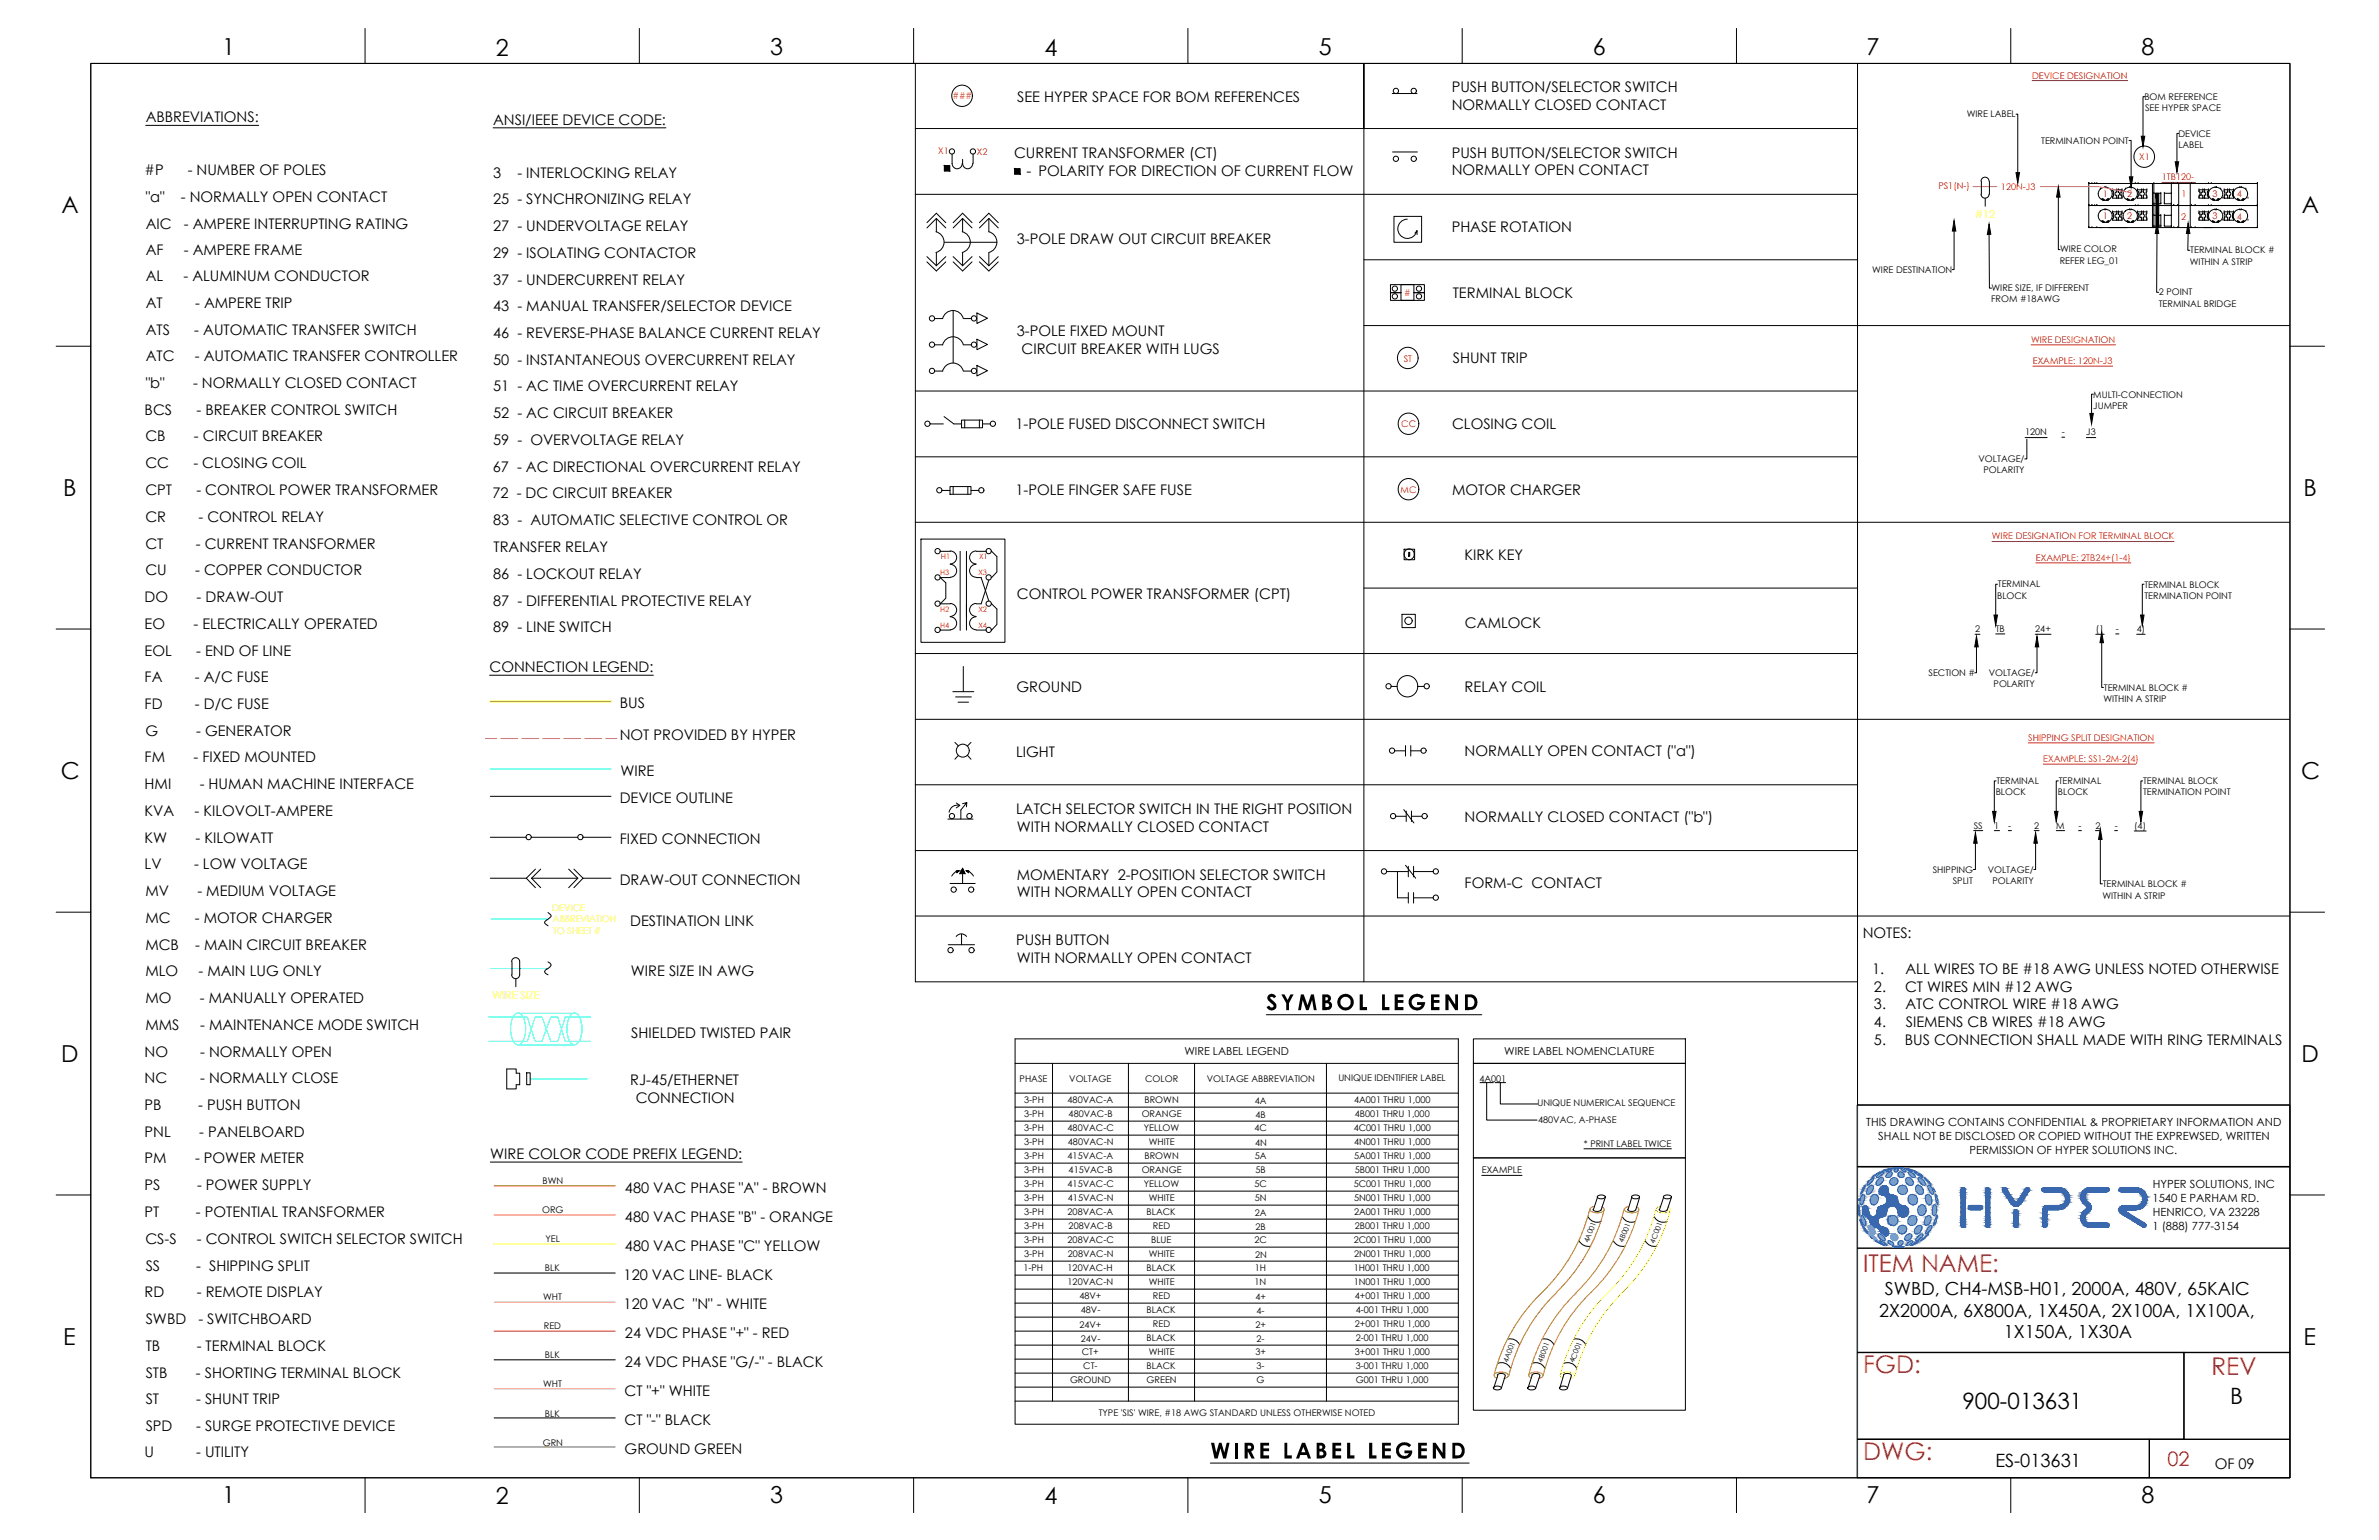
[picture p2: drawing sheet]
<svg xmlns="http://www.w3.org/2000/svg" width="432mm" height="279mm" viewBox="0 0 432 279" stroke-linecap="round" stroke-linejoin="round" font-family="sans-serif">
<defs><g id="words">
<g font-size="4.4" fill="#f00">
<text x="338.2" y="230.8">ITEM NAME:</text>
<text x="338.2" y="249.1">FGD:</text>
<text x="401.4" y="249.4">REV</text>
<text x="338.2" y="264.9">DWG:</text>
</g>
<g font-size="4.2">
<text x="40.4" y="10">1</text>
<text x="90" y="10.1">2</text>
<text x="139.8" y="10">3</text>
<text x="189.6" y="10.1">4</text>
<text x="239.4" y="10">5</text>
<text x="289.1" y="10">6</text>
<text x="338.8" y="10">7</text>
<text x="388.7" y="10">8</text>
<text x="11.1" y="38.7">A</text>
<text x="417.8" y="38.7">A</text>
<text x="11.5" y="90">B</text>
<text x="418.1" y="90">B</text>
<text x="11" y="141.3">C</text>
<text x="417.7" y="141.3">C</text>
<text x="11.1" y="192.7">D</text>
<text x="417.7" y="192.7">D</text>
<text x="11.5" y="244">E</text>
<text x="418.1" y="244">E</text>
<text x="40.4" y="272.7">1</text>
<text x="90" y="272.8">2</text>
<text x="139.8" y="272.7">3</text>
<text x="189.6" y="272.8">4</text>
<text x="239.4" y="272.7">5</text>
<text x="289.1" y="272.7">6</text>
<text x="338.8" y="272.7">7</text>
<text x="388.7" y="272.7">8</text>
</g>
<g font-size="4.1">
<text x="356.2" y="255.7">900-013631</text>
<text x="404.8" y="254.7">B</text>
</g>
<g font-size="4">
<text x="229.8" y="183.3">SYMBOL LEGEND</text>
<text x="219.7" y="264.6">WIRE LABEL LEGEND</text>
</g>
<text font-size="3.6" fill="#f00" x="393.4" y="265.9">02</text>
<g font-size="3.3">
<text x="341.1" y="238.9">2X2000A, 6X800A, 1X450A, 2X100A, 1X100A,</text>
<text x="342.1" y="234.9">SWBD, CH4-MSB-H01, 2000A, 480V, 65KAIC</text>
<text x="363.7" y="242.8">1X150A, 1X30A</text>
<text x="362.2" y="266.1">ES-013631</text>
</g>
<g font-size="2.7">
<text x="263.5" y="16.7">PUSH BUTTON/SELECTOR SWITCH</text>
<text x="26.4" y="22.2">ABBREVIATIONS:</text>
<text x="89.5" y="22.6">ANSI/IEEE DEVICE CODE:</text>
<text x="184.6" y="18.6">SEE HYPER SPACE FOR BOM REFERENCES</text>
<text x="263.5" y="20">NORMALLY CLOSED CONTACT</text>
<text x="184.1" y="28.7">CURRENT TRANSFORMER (CT)</text>
<text x="263.5" y="28.7">PUSH BUTTON/SELECTOR SWITCH</text>
<text x="26.3" y="31.8">#P</text>
<text x="34.1" y="31.8">- NUMBER OF POLES</text>
<text x="89.5" y="32.2">3</text>
<text x="93.9" y="32.2">- INTERLOCKING RELAY</text>
<text x="186.3" y="31.9">- POLARITY FOR DIRECTION OF CURRENT FLOW</text>
<text x="263.5" y="31.8">NORMALLY OPEN CONTACT</text>
<text x="26.4" y="36.7">&quot;a&quot;</text>
<text x="26.4" y="41.5">AIC</text>
<text x="32.8" y="36.7">- NORMALLY OPEN CONTACT</text>
<text x="33.4" y="41.5">- AMPERE INTERRUPTING RATING</text>
<text x="89.5" y="37.1">25 - SYNCHRONIZING RELAY</text>
<text x="89.5" y="41.9">27 - UNDERVOLTAGE RELAY</text>
<text x="26.4" y="46.3">AF</text>
<text x="33.4" y="46.3">- AMPERE FRAME</text>
<text x="89.5" y="46.8">29 - ISOLATING CONTACTOR</text>
<text x="184.6" y="44.2">3-POLE DRAW OUT CIRCUIT BREAKER</text>
<text x="263.5" y="42.1">PHASE ROTATION</text>
<text x="26.4" y="51.1">AL</text>
<text x="33.3" y="51.1">- ALUMINUM CONDUCTOR</text>
<text x="89.5" y="51.6">37 - UNDERCURRENT RELAY</text>
<text x="26.4" y="55.9">AT</text>
<text x="35.4" y="55.9">- AMPERE TRIP</text>
<text x="89.5" y="56.5">43 - MANUAL TRANSFER/SELECTOR DEVICE</text>
<text x="263.7" y="54.1">TERMINAL BLOCK</text>
<text x="26.4" y="60.7">ATS</text>
<text x="26.4" y="65.5">ATC</text>
<text x="35.3" y="60.7">- AUTOMATIC TRANSFER SWITCH</text>
<text x="35.4" y="65.5">- AUTOMATIC TRANSFER CONTROLLER</text>
<text x="89.5" y="61.4">46 - REVERSE-PHASE BALANCE CURRENT RELAY</text>
<text x="184.6" y="61">3-POLE FIXED MOUNT</text>
<text x="185.4" y="64.2">CIRCUIT BREAKER WITH LUGS</text>
<text x="263.7" y="65.9">SHUNT TRIP</text>
<text x="26.4" y="70.4">&quot;b&quot;</text>
<text x="35" y="70.4">- NORMALLY CLOSED CONTACT</text>
<text x="89.5" y="66.2">50 - INSTANTANEOUS OVERCURRENT RELAY</text>
<text x="89.5" y="71">51 - AC TIME OVERCURRENT RELAY</text>
<text x="26.3" y="75.3">BCS</text>
<text x="35.7" y="75.3">- BREAKER CONTROL SWITCH</text>
<text x="89.5" y="75.9">52 - AC CIRCUIT BREAKER</text>
<text x="184.3" y="77.9">1-POLE FUSED DISCONNECT SWITCH</text>
<text x="263.6" y="77.9">CLOSING COIL</text>
<text x="26.4" y="80.1">CB</text>
<text x="35.2" y="80.1">- CIRCUIT BREAKER</text>
<text x="89.5" y="80.7">59 - OVERVOLTAGE RELAY</text>
<text x="26.4" y="85">CC</text>
<text x="26.4" y="89.8">CPT</text>
<text x="35.1" y="85">- CLOSING COIL</text>
<text x="35.6" y="89.8">- CONTROL POWER TRANSFORMER</text>
<text x="89.4" y="85.6">67 - AC DIRECTIONAL OVERCURRENT RELAY</text>
<text x="184.3" y="89.7">1-POLE FINGER SAFE FUSE</text>
<text x="263.6" y="89.7">MOTOR CHARGER</text>
<text x="26.4" y="94.7">CR</text>
<text x="36" y="94.7">- CONTROL RELAY</text>
<text x="89.4" y="90.4">72 - DC CIRCUIT BREAKER</text>
<text x="89.5" y="95.3">83 - AUTOMATIC SELECTIVE CONTROL OR</text>
<text x="26.4" y="99.5">CT</text>
<text x="35.5" y="99.5">- CURRENT TRANSFORMER</text>
<text x="89.6" y="100.2">TRANSFER RELAY</text>
<text x="265.8" y="101.7">KIRK KEY</text>
<text x="26.4" y="104.3">CU</text>
<text x="35.4" y="104.3">- COPPER CONDUCTOR</text>
<text x="89.5" y="105">86 - LOCKOUT RELAY</text>
<text x="26.3" y="109.2">DO</text>
<text x="35.7" y="109.2">- DRAW-OUT</text>
<text x="89.5" y="109.9">87 - DIFFERENTIAL PROTECTIVE RELAY</text>
<text x="184.6" y="108.6">CONTROL POWER TRANSFORMER (CPT)</text>
<text x="265.9" y="113.9">CAMLOCK</text>
<text x="26.3" y="114.1">EO</text>
<text x="26.3" y="118.9">EOL</text>
<text x="35.1" y="114.1">- ELECTRICALLY OPERATED</text>
<text x="35.6" y="118.9">- END OF LINE</text>
<text x="89.5" y="114.7">89 - LINE SWITCH</text>
<text x="26.3" y="123.8">FA</text>
<text x="35.4" y="123.8">- A/C FUSE</text>
<text x="88.9" y="121.9">CONNECTION LEGEND:</text>
<text x="184.5" y="125.5">GROUND</text>
<text x="265.8" y="125.5">RELAY COIL</text>
<text x="26.3" y="128.6">FD</text>
<text x="35.4" y="128.6">- D/C FUSE</text>
<text x="112.5" y="128.5">BUS</text>
<text x="26.4" y="133.5">G</text>
<text x="35.6" y="133.5">- GENERATOR</text>
<text x="112.5" y="134.3">NOT PROVIDED BY HYPER</text>
<text x="184.4" y="137.4">LIGHT</text>
<text x="265.8" y="137.2">NORMALLY OPEN CONTACT (&quot;a&quot;)</text>
<text x="26.3" y="138.3">FM</text>
<text x="26.3" y="143.2">HMI</text>
<text x="35.1" y="138.3">- FIXED MOUNTED</text>
<text x="36.2" y="143.2">- HUMAN MACHINE INTERFACE</text>
<text x="112.6" y="140.7">WIRE</text>
<text x="26.3" y="148">KVA</text>
<text x="35.3" y="148">- KILOVOLT-AMPERE</text>
<text x="112.5" y="145.7">DEVICE OUTLINE</text>
<text x="184.4" y="147.7">LATCH SELECTOR SWITCH IN THE RIGHT POSITION</text>
<text x="265.8" y="149">NORMALLY CLOSED CONTACT (&quot;b&quot;)</text>
<text x="26.3" y="152.9">KW</text>
<text x="35.5" y="152.9">- KILOWATT</text>
<text x="112.5" y="153.2">FIXED CONNECTION</text>
<text x="184.6" y="150.9">WITH NORMALLY CLOSED CONTACT</text>
<text x="26.3" y="157.7">LV</text>
<text x="35.2" y="157.7">- LOW VOLTAGE</text>
<text x="112.5" y="160.6">DRAW-OUT CONNECTION</text>
<text x="184.6" y="159.6">MOMENTARY 2-POSITION SELECTOR SWITCH</text>
<text x="265.8" y="161.2">FORM-C CONTACT</text>
<text x="26.4" y="162.6">MV</text>
<text x="26.4" y="167.5">MC</text>
<text x="35.4" y="167.5">- MOTOR CHARGER</text>
<text x="35.8" y="162.6">- MEDIUM VOLTAGE</text>
<text x="184.6" y="162.8">WITH NORMALLY OPEN CONTACT</text>
<text x="26.4" y="172.3">MCB</text>
<text x="35.4" y="172.3">- MAIN CIRCUIT BREAKER</text>
<text x="114.4" y="168">DESTINATION LINK</text>
<text x="184.4" y="171.5">PUSH BUTTON</text>
<text x="338.1" y="170.3">NOTES:</text>
<text x="26.4" y="177.1">MLO</text>
<text x="36" y="177.1">- MAIN LUG ONLY</text>
<text x="114.5" y="177.1">WIRE SIZE IN AWG</text>
<text x="184.6" y="174.7">WITH NORMALLY OPEN CONTACT</text>
<text x="339.8" y="176.7">1.</text>
<text x="340.1" y="179.9">2.</text>
<text x="345.8" y="179.9">CT WIRES MIN #12 AWG</text>
<text x="345.8" y="176.7">ALL WIRES TO BE #18 AWG UNLESS NOTED OTHERWISE</text>
<text x="26.4" y="182">MO</text>
<text x="36.3" y="182">- MANUALLY OPERATED</text>
<text x="340.1" y="183.1">3.</text>
<text x="345.8" y="183.1">ATC CONTROL WIRE #18 AWG</text>
<text x="26.3" y="191.7">NO</text>
<text x="26.4" y="186.8">MMS</text>
<text x="36.3" y="186.8">- MAINTENANCE MODE SWITCH</text>
<text x="36.3" y="191.7">- NORMALLY OPEN</text>
<text x="114.6" y="188.3">SHIELDED TWISTED PAIR</text>
<text x="340.1" y="186.3">4.</text>
<text x="340.1" y="189.6">5.</text>
<text x="345.7" y="189.6">BUS CONNECTION SHALL MADE WITH RING TERMINALS</text>
<text x="345.9" y="186.3">SIEMENS CB WIRES #18 AWG</text>
<text x="26.3" y="196.5">NC</text>
<text x="36.3" y="196.5">- NORMALLY CLOSE</text>
<text x="114.4" y="196.9">RJ-45/ETHERNET</text>
<text x="26.3" y="201.4">PB</text>
<text x="36" y="201.4">- PUSH BUTTON</text>
<text x="115.4" y="200">CONNECTION</text>
<text x="26.3" y="206.3">PNL</text>
<text x="36.2" y="206.3">- PANELBOARD</text>
<text x="26.3" y="211.1">PM</text>
<text x="26.3" y="216">PS</text>
<text x="35.4" y="211.1">- POWER METER</text>
<text x="35.8" y="216">- POWER SUPPLY</text>
<text x="89" y="210.3">WIRE COLOR CODE PREFIX LEGEND:</text>
<text x="26.3" y="220.8">PT</text>
<text x="35.6" y="220.8">- POTENTIAL TRANSFORMER</text>
<text x="113.4" y="216.4">480 VAC PHASE &quot;A&quot; - BROWN</text>
<text x="113.4" y="221.7">480 VAC PHASE &quot;B&quot; - ORANGE</text>
<text x="26.4" y="225.7">CS-S</text>
<text x="35.7" y="225.7">- CONTROL SWITCH SELECTOR SWITCH</text>
<text x="113.4" y="227">480 VAC PHASE &quot;C&quot; YELLOW</text>
<text x="26.4" y="230.5">SS</text>
<text x="35.6" y="230.5">- SHIPPING SPLIT</text>
<text x="113.2" y="232.2">120 VAC LINE- BLACK</text>
<text x="26.3" y="235.3">RD</text>
<text x="35.7" y="235.3">- REMOTE DISPLAY</text>
<text x="113.2" y="237.4">120 VAC &quot;N&quot; - WHITE</text>
<text x="26.4" y="240.2">SWBD</text>
<text x="26.4" y="245.1">TB</text>
<text x="35.7" y="245.1">- TERMINAL BLOCK</text>
<text x="36" y="240.2">- SWITCHBOARD</text>
<text x="113.4" y="242.7">24 VDC PHASE &quot;+&quot; - RED</text>
<text x="26.4" y="250">STB</text>
<text x="35.6" y="250">- SHORTING TERMINAL BLOCK</text>
<text x="113.4" y="248">24 VDC PHASE &quot;G/-&quot; - BLACK</text>
<text x="26.4" y="254.8">ST</text>
<text x="35.6" y="254.8">- SHUNT TRIP</text>
<text x="113.4" y="253.3">CT &quot;+&quot; WHITE</text>
<text x="26.4" y="259.6">SPD</text>
<text x="35.6" y="259.6">- SURGE PROTECTIVE DEVICE</text>
<text x="113.4" y="258.5">CT &quot;-&quot; BLACK</text>
<text x="113.4" y="263.8">GROUND GREEN</text>
<text x="26.3" y="264.4">U</text>
<text x="35.6" y="264.4">- UTILITY</text>
<text x="402" y="266.5">OF 09</text>
</g>
<g font-size="2" fill="#ff0">
<text x="358.5" y="39.6">#12</text>
<text x="89.3" y="181.2">WIRE SIZE</text>
</g>
<g font-size="2">
<text x="215" y="191.4">WIRE LABEL LEGEND</text>
<text x="273" y="191.4">WIRE LABEL NOMENCLATURE</text>
<text x="338.7" y="204.3">THIS DRAWING CONTAINS CONFIDENTIAL &amp; PROPRIETARY INFORMATION AND</text>
<text x="340.9" y="206.8">SHALL NOT BE DISCLOSED OR COPIED WITHOUT THE EXPREWSED, WRITTEN</text>
<text x="357.5" y="209.3">PERMISSION OF HYPER SOLUTIONS INC.</text>
<text x="390.7" y="215.6">HYPER SOLUTIONS, INC</text>
<text x="390.7" y="218.1">1540 E PARHAM RD.</text>
<text x="390.7" y="220.6">HENRICO, VA 23228</text>
<text x="390.7" y="223.1">1 (888) 777-3154</text>
</g>
<g font-size="1.7" fill="#f00">
<text x="172.9" y="18">###</text>
<text x="368.8" y="14.3">DEVICE DESIGNATION</text>
<text x="170.3" y="28">X1</text>
<text x="177.3" y="28.1">X2</text>
<text x="388.3" y="29">X1</text>
<text x="351.8" y="34.3">PS1(N-)</text>
<text x="363.2" y="34.4">120N-J3</text>
<text x="381.7" y="35.8">1</text>
<text x="386.1" y="35.8">2</text>
<text x="392.4" y="32.7">1TB120-</text>
<text x="396" y="35.8">1</text>
<text x="401.6" y="35.8">3</text>
<text x="406" y="35.8">4</text>
<text x="381.7" y="39.8">1</text>
<text x="386.1" y="39.8">2</text>
<text x="395.9" y="39.8">2</text>
<text x="401.6" y="39.8">3</text>
<text x="406" y="39.8">4</text>
<text x="254.9" y="53.7">#</text>
<text x="254.8" y="65.6">ST</text>
<text x="368.6" y="62.2">WIRE DESIGNATION</text>
<text x="369" y="66.1">EXAMPLE: 120N-J3</text>
<text x="254.3" y="77.5">CC</text>
<text x="254.2" y="89.4">MC</text>
<text x="361.5" y="97.9">WIRE DESIGNATION FOR TERMINAL BLOCK</text>
<text x="369.5" y="101.7">EXAMPLE: 2TB24+(1-4)</text>
<text x="368.1" y="134.4">SHIPPING SPLIT DESIGNATION</text>
<text x="370.9" y="138.3">EXAMPLE: SS1-2M-2(4)</text>
</g>
<g font-size="1.7">
<text x="357" y="21.3">WIRE LABEL</text>
<text x="389.2" y="18.1">BOM REFERENCE</text>
<text x="389.3" y="20.1">SEE HYPER SPACE</text>
<text x="370.5" y="26.1">TERMINATION POINT</text>
<text x="395.4" y="24.8">DEVICE</text>
<text x="395.4" y="26.8">LABEL</text>
<text x="373.9" y="47.8">REFER LEG_01</text>
<text x="373.9" y="45.8">WIRE COLOR</text>
<text x="397.5" y="46">TERMINAL BLOCK #</text>
<text x="339.8" y="49.5">WIRE DESTINATION</text>
<text x="361.5" y="52.8">WIRE SIZE, IF DIFFERENT</text>
<text x="391.8" y="53.6">2 POINT</text>
<text x="397.5" y="48">WITHIN A STRIP</text>
<text x="361.4" y="54.9">FROM #18AWG</text>
<text x="391.8" y="55.6">TERMINAL BRIDGE</text>
<text x="379.9" y="72.2">MULTI-CONNECTION</text>
<text x="379.9" y="74.1">JUMPER</text>
<text x="359.1" y="83.8">VOLTAGE/</text>
<text x="367.6" y="79">120N</text>
<text x="374.2" y="78.9">-</text>
<text x="378.7" y="79">J3</text>
<text x="360" y="85.9">POLARITY</text>
<text x="362.6" y="106.6">TERMINAL</text>
<text x="389.2" y="106.6">TERMINAL BLOCK</text>
<text x="362.5" y="108.6">BLOCK</text>
<text x="389.2" y="108.7">TERMINATION POINT</text>
<text x="358.5" y="114.7">2</text>
<text x="362.2" y="114.6">TB</text>
<text x="369.4" y="114.7">24+</text>
<text x="380.4" y="114.7">(1</text>
<text x="384" y="114.6">-</text>
<text x="387.8" y="114.7">4)</text>
<text x="350" y="122.7">SECTION #</text>
<text x="361" y="122.7">VOLTAGE/</text>
<text x="361.9" y="124.7">POLARITY</text>
<text x="381.9" y="125.3">TERMINAL BLOCK #</text>
<text x="381.8" y="127.3">WITHIN A STRIP</text>
<text x="362.4" y="142.3">TERMINAL</text>
<text x="373.7" y="142.3">TERMINAL</text>
<text x="389" y="142.3">TERMINAL BLOCK</text>
<text x="362.2" y="144.3">BLOCK</text>
<text x="373.5" y="144.3">BLOCK</text>
<text x="389" y="144.3">TERMINATION POINT</text>
<text x="358.2" y="150.4">SS</text>
<text x="362" y="150.3">1</text>
<text x="364.5" y="150.3">-</text>
<text x="369.2" y="150.4">2</text>
<text x="373.2" y="150.3">M</text>
<text x="377.3" y="150.3">-</text>
<text x="380.3" y="150.4">2</text>
<text x="383.8" y="150.3">-</text>
<text x="387.4" y="150.4">(4)</text>
<text x="350.8" y="158.4">SHIPPING</text>
<text x="354.4" y="160.4">SPLIT</text>
<text x="360.8" y="158.4">VOLTAGE/</text>
<text x="361.7" y="160.4">POLARITY</text>
<text x="381.7" y="161">TERMINAL BLOCK #</text>
<text x="381.6" y="163">WITHIN A STRIP</text>
<text x="185.1" y="196.2">PHASE</text>
<text x="194.1" y="196.2">VOLTAGE</text>
<text x="207.9" y="196.2">COLOR</text>
<text x="219" y="196.2">VOLTAGE ABBREVIATION</text>
<text x="242.9" y="196.2">UNIQUE IDENTIFIER LABEL</text>
<text x="268.5" y="196.3">4A001</text>
<text x="185.9" y="200.2">3-PH</text>
<text x="185.9" y="202.7">3-PH</text>
<text x="193.8" y="200.2">480VAC-A</text>
<text x="194" y="202.7">480VAC-B</text>
<text x="207.2" y="202.7">ORANGE</text>
<text x="207.7" y="200.2">BROWN</text>
<text x="227.7" y="200.2">4A</text>
<text x="227.9" y="202.8">4B</text>
<text x="245.8" y="200.2">4A001 THRU 1,000</text>
<text x="245.9" y="202.6">4B001 THRU 1,000</text>
<text x="279" y="200.7">UNIQUE NUMERICAL SEQUENCE</text>
<text x="279.2" y="203.7">480VAC, A-PHASE</text>
<text x="185.9" y="205.2">3-PH</text>
<text x="185.9" y="207.8">3-PH</text>
<text x="193.8" y="205.2">480VAC-C</text>
<text x="193.8" y="207.8">480VAC-N</text>
<text x="207.6" y="205.2">YELLOW</text>
<text x="208.5" y="207.8">WHITE</text>
<text x="227.7" y="205.2">4C</text>
<text x="227.8" y="207.8">4N</text>
<text x="245.7" y="205.2">4C001 THRU 1,000</text>
<text x="245.8" y="207.7">4N001 THRU 1,000</text>
<text x="287.5" y="208">* PRINT LABEL TWICE</text>
<text x="98.5" y="214.8">BWN</text>
<text x="185.9" y="210.3">3-PH</text>
<text x="185.9" y="212.9">3-PH</text>
<text x="185.9" y="215.4">3-PH</text>
<text x="193.8" y="210.3">415VAC-A</text>
<text x="193.8" y="215.4">415VAC-C</text>
<text x="194" y="212.9">415VAC-B</text>
<text x="207.2" y="212.9">ORANGE</text>
<text x="207.6" y="215.4">YELLOW</text>
<text x="207.7" y="210.3">BROWN</text>
<text x="227.7" y="215.4">5C</text>
<text x="227.7" y="210.3">5A</text>
<text x="227.9" y="212.9">5B</text>
<text x="245.7" y="215.3">5C001 THRU 1,000</text>
<text x="245.8" y="210.3">5A001 THRU 1,000</text>
<text x="245.9" y="212.8">5B001 THRU 1,000</text>
<text x="269" y="212.9">EXAMPLE</text>
<text x="98.4" y="220.1">ORG</text>
<text x="185.9" y="217.9">3-PH</text>
<text x="185.9" y="220.5">3-PH</text>
<text x="193.8" y="220.5">208VAC-A</text>
<text x="193.8" y="217.9">415VAC-N</text>
<text x="208.1" y="220.5">BLACK</text>
<text x="208.5" y="217.9">WHITE</text>
<text x="227.7" y="217.9">5N</text>
<text x="227.7" y="220.5">2A</text>
<text x="245.8" y="217.9">5N001 THRU 1,000</text>
<text x="245.8" y="220.4">2A001 THRU 1,000</text>
<text x="99" y="225.4">YEL</text>
<text x="185.9" y="223">3-PH</text>
<text x="185.9" y="225.6">3-PH</text>
<text x="193.8" y="225.6">208VAC-C</text>
<text x="194" y="223">208VAC-B</text>
<text x="208.9" y="225.6">BLUE</text>
<text x="209.3" y="223">RED</text>
<text x="227.7" y="225.6">2C</text>
<text x="227.9" y="223.1">2B</text>
<text x="245.7" y="225.5">2C001 THRU 1,000</text>
<text x="245.9" y="223">2B001 THRU 1,000</text>
<text x="98.9" y="230.6">BLK</text>
<text x="185.8" y="230.6">1-PH</text>
<text x="185.9" y="228.1">3-PH</text>
<text x="193.8" y="230.6">120VAC-H</text>
<text x="193.8" y="233.2">120VAC-N</text>
<text x="193.8" y="228.1">208VAC-N</text>
<text x="208.1" y="230.6">BLACK</text>
<text x="208.5" y="228.1">WHITE</text>
<text x="208.5" y="233.2">WHITE</text>
<text x="227.7" y="233.2">1N</text>
<text x="227.7" y="230.6">1H</text>
<text x="227.8" y="228.2">2N</text>
<text x="245.7" y="230.6">1H001 THRU 1,000</text>
<text x="245.7" y="233.1">1N001 THRU 1,000</text>
<text x="245.8" y="228">2N001 THRU 1,000</text>
<text x="98.6" y="235.9">WHT</text>
<text x="195.9" y="235.7">48V+</text>
<text x="196.2" y="238.3">48V-</text>
<text x="208.1" y="238.3">BLACK</text>
<text x="209.3" y="235.7">RED</text>
<text x="227.9" y="235.8">4+</text>
<text x="228.1" y="238.3">4-</text>
<text x="245.9" y="235.7">4+001 THRU 1,000</text>
<text x="246.1" y="238.2">4-001 THRU 1,000</text>
<text x="98.7" y="241.2">RED</text>
<text x="195.9" y="240.9">24V+</text>
<text x="196.2" y="243.4">24V-</text>
<text x="196.4" y="245.9">CT+</text>
<text x="208.1" y="243.3">BLACK</text>
<text x="208.5" y="245.9">WHITE</text>
<text x="209.3" y="240.8">RED</text>
<text x="227.9" y="240.9">2+</text>
<text x="227.9" y="245.9">3+</text>
<text x="228.1" y="243.4">2-</text>
<text x="245.9" y="240.7">2+001 THRU 1,000</text>
<text x="245.9" y="245.8">3+001 THRU 1,000</text>
<text x="246.1" y="243.3">2-001 THRU 1,000</text>
<text x="98.6" y="251.7">WHT</text>
<text x="98.9" y="246.5">BLK</text>
<text x="194.2" y="251">GROUND</text>
<text x="196.6" y="248.4">CT-</text>
<text x="208.1" y="248.4">BLACK</text>
<text x="208.1" y="251">GREEN</text>
<text x="228.1" y="248.4">3-</text>
<text x="228.1" y="251">G</text>
<text x="246.1" y="248.4">3-001 THRU 1,000</text>
<text x="246.1" y="250.9">G001 THRU 1,000</text>
<text x="98.9" y="257">BLK</text>
<text x="199.4" y="256.9">TYPE 'SIS' WIRE, #18 AWG STANDARD UNLESS OTHERWISE NOTED</text>
<text x="98.5" y="262.3">GRN</text>
</g>
<g font-size="1.7" fill="#ff0">
<text x="100.3" y="165.4">DEVICE</text>
<text x="100.4" y="167.3">ABBREVIATION</text>
<text x="100.4" y="169.4">TO SHEET #</text>
</g>
<g font-size="1.4" fill="#f00">
<text x="170.8" y="101.5">H1</text>
<text x="177.7" y="101.5">X1</text>
<text x="170.7" y="104.3">H3</text>
<text x="177.6" y="104.3">X3</text>
<text x="170.7" y="110.9">H2</text>
<text x="170.7" y="113.9">H4</text>
<text x="177.6" y="110.9">X2</text>
<text x="177.6" y="113.9">X4</text>
</g>
<g font-size="1.3">
<text x="288.3" y="225.6" transform="rotate(-68 288.3 225.6)">4A001</text>
<text x="294.6" y="225.5" transform="rotate(-68 294.6 225.5)">4B001</text>
<text x="300.3" y="225.6" transform="rotate(-68 300.3 225.6)">4C001</text>
<text x="273.6" y="247.3" transform="rotate(-68 273.6 247.3)">4A001</text>
<text x="279.9" y="247.2" transform="rotate(-69 279.9 247.2)">4B001</text>
<text x="285.7" y="247.3" transform="rotate(-68 285.7 247.3)">4C001</text>
</g>
</g></defs>
<!-- layer: GRID -->
<path d="M415.6 200.5h-78.5v67.5" fill="none" stroke="#6ec1dd" stroke-width=".25"/>
<!-- layer: 0 -->
<g fill="none" stroke="#000" stroke-width=".18">
<path d="M16.5 11.5h399.1v256.6h-399.1zM66.3 5.2v6.3M116 5.2v6.3M165.8 5.2v6.3M166.1 11.6v166.5h171M215.6 5.2v6.3M252.7 17h4.5M265.4 5.2v6.3M315.2 5.2v6.3M337.1 11.6v188.9h78.5M365 5.2v6.3M389.3 17.5h-.3v7.2"/>
<path d="M26.4 22.7h20.6M89.5 23.2h31.4M166.1 23.3h171M166.1 35.3h171M170 39.6v2.5M170 39.6l-1.8 1.8M170 39.6l1.7 1.8M171.4 30h1v1h-1zM172.8 29.6a.92 .92 0 0 0 .9 1 .92 .92 0 0 0 1-1M172.8 28v1.7M174.7 28.9v.8M174.7 39.6v2.5"/>
<path d="M174.7 39.6l-1.7 1.8M174.7 39.6l1.7 1.8M174.7 29.6a.92 .92 0 0 0 .9 1 .92 .92 0 0 0 1-1M176.6 28v1.7M179.5 39.6v2.4a1.94 1.94 0 0 1 1.4 1.9 1.94 1.94 0 0 1-1.4 1.9M179.5 39.6l-1.7 1.8M179.5 39.6l1.7 1.8M184.2 30.6h.9v1h-.9zM247.6 23.3v-11.7v166.5M252.8 27.6h4.5M359.6 32.9a.73 .73 0 0 1 .7-.8 .73 .73 0 0 1 .7 .8M359.6 35.2a.73 .73 0 0 0 .7 .8 .73 .73 0 0 0 .7-.8"/>
<path d="M359.6 32.9v2.4M360.3 36v1.4M361.1 32.9v2.4M365.9 20.7h.3v10.6M373.6 35.8v9.5h.3M379.1 33.3h.1M379.1 33.3h11.8M379.1 37.3h.1M379.1 33.3v4h2.4M379.1 37.3h11.8M379.1 37.3v4h2.4M379.7 33.3h.1"/>
<path d="M379.7 37.3h.1M380.2 33.3h.1M380.2 37.3h.1M380.6 33.3h.1M380.6 37.3h.1M381.2 34.3h.1M381.2 38.4h.1M381.5 36.2h.1M381.5 36.2l.2 .1M381.7 36.3h.1M381.7 36.3h.2M381.9 36.3h.1"/>
<path d="M381.9 36.3h.3M382 34a1.17 1.17 0 0 0-1.1 .9 1.17 1.17 0 0 0 .6 1.3M382 38a1.17 1.17 0 0 0-1.1 .9 1.17 1.17 0 0 0 .6 1.3M382 34h.1M382 38.1h.1M382 34h.2M382 38.1h.2M382.2 34a1.17 1.17 0 0 1 1.2 .9 1.17 1.17 0 0 1-.7 1.3M382.2 38a1.17 1.17 0 0 1 1.2 .9 1.17 1.17 0 0 1-.7 1.3M382.2 34h.1M382.2 38.1h.1M382.3 36.3h-.1"/>
<path d="M382.4 36.3h.1M382.5 36.3h.1M382.5 36.3h.2M382.5 36.3h-.1M382.6 36.3h.1M382.7 36.3h.1M382.7 36.2h.1M382.7 36.2v.1M382.7 37.3h3.4M383.4 34.4h1.8v.3l-.2 .2v.5l.2 .2v.4h-1.8l.2-.5v-.6zM383.4 35.8h.1M383.4 36h.1"/>
<path d="M383.4 34.4h.1M383.4 34.6h.1M383.4 38.4h1.8v.3l-.2 .2v.5l.2 .2v.4h-1.8l.2-.5v-.6zM383.4 39.8h.1M383.4 40h.1M383.4 38.4h.1M383.4 38.6h.1M383.6 35.5h.1M383.6 34.9h.1M383.6 39.5h.1M383.6 38.9h.1M384.1 34.8l-.2 .4 .2 .3"/>
<path d="M384.1 38.8l-.2 .4 .2 .3M384.2 36h.1M384.2 34.4h.1M384.2 35.6h.1M384.2 34.9h.1M384.2 40h.1M384.2 38.4h.1M384.2 39.6h.1M384.2 38.9h.1M384.2 34.4v.5M384.2 35.6v.4M384.2 38.4v.5"/>
<path d="M384.2 39.6v.4M384.5 34.8l.2 .4-.2 .3M384.5 38.8l.2 .4-.2 .3M384.5 36h.1M384.5 34.4h.1M384.5 35.6h.1M384.5 34.9h.1M384.5 40h.1M384.5 38.4h.1M384.5 39.6h.1M384.5 38.9h.1M384.5 34.4v.5"/>
<path d="M384.5 35.6v.4M384.5 38.4v.5M384.5 39.6v.4M385 35.4h.1M385 34.9h.1M385 39.4h.1M385 38.9h.1M385.2 36h.1M385.2 35.6h.1M385.2 34.7h.1M385.2 34.4h.1M385.2 40h.1"/>
<path d="M385.2 39.6h.1M385.2 38.7h.1M385.2 38.4h.1M385.8 34.3h.1M385.8 38.4h.1M386.1 36.2h.1M386.1 36.2l.1 .1M386.2 36.3h.1M386.2 36.3h.2M386.4 36.3h.1M386.4 25.5h.4v6.6M386.5 34a1.17 1.17 0 0 0-1.1 .9 1.17 1.17 0 0 0 .6 1.3"/>
<path d="M386.5 38a1.17 1.17 0 0 0-1.1 .9 1.17 1.17 0 0 0 .6 1.3M386.6 34h.1M386.6 38.1h.1M386.6 34h.2M386.6 38.1h.2M386.8 34a1.17 1.17 0 0 1 1.1 .9 1.17 1.17 0 0 1-.6 1.3M386.8 38a1.17 1.17 0 0 1 1.1 .9 1.17 1.17 0 0 1-.6 1.3M386.8 34h.1M386.8 38.1h.1M386.9 36.3h-.3M386.9 36.3h.1M387.1 36.3h.1"/>
<path d="M387.1 36.3h-.2M387.2 36.3h.1M387.3 36.2h.1M387.3 36.2l-.1 .1M387.6 33.3h.1M387.6 37.3h.1M387.9 34.4h1.8l-.2 .5 .2 1.1h-1.8v-.2l.3-.3v-.6l-.3-.3zM387.9 35.8h.1M387.9 36h.1M387.9 34.4h.1M387.9 34.6h.1M387.9 38.4h1.8l-.2 .5 .2 1.1h-1.8v-.2l.3-.3v-.6l-.3-.3z"/>
<path d="M387.9 39.8h.1M387.9 40h.1M387.9 38.4h.1M387.9 38.6h.1M388.1 33.3h.1M388.1 37.3h.1M388.2 35.5h.1M388.2 34.9h.1M388.2 39.5h.1M388.2 38.9h.1M388.6 34.8l-.2 .4 .2 .3M388.6 38.8l-.2 .4 .2 .3"/>
<path d="M388.7 36h.1M388.7 34.4h.1M388.7 35.6h.1M388.7 34.9h.1M388.7 40h.1M388.7 38.4h.1M388.7 39.6h.1M388.7 38.9h.1M388.7 34.4v.5M388.7 35.6v.4M388.7 38.4v.5M388.7 39.6v.4"/>
<path d="M389 34.8l.2 .4-.2 .3M389 38.8l.2 .4-.2 .3M389 36h.1M389 34.4h.1M389 35.6h.1M389 34.9h.1M389 40h.1M389 38.4h.1M389 39.6h.1M389 38.9h.1M389 34.4v.5M389 35.6v.4"/>
<path d="M389 38.4v.5M389 39.6v.4M389.5 35.4h.1M389.5 34.9h.1M389.5 39.4h.1M389.5 38.9h.1M389.7 36h.1M389.7 35.6h.1M389.7 34.4h.1M389.7 40h.1M389.7 39.6h.1M389.7 38.4h.1"/>
<path d="M390.7 33.3v4h-9.6M390.9 33.3h.1M390.9 33.3v4h-.2v4h-9.6M390.9 37.3h.1M390.9 37h.1M390.9 35.1h.1M390.9 35.1h1.3v1.9M390.9 37.3v4h-.2M390.9 39.1h.1M390.9 39.1h1.3v1.9M390.9 33.3h3.2M390.9 37.3h3.2"/>
<path d="M390.9 37h1.3M392.2 35.1h.1M392.2 37h.1M392.2 39.1h.1M392.8 35.1h.1M392.8 37h.1M392.8 39.1h.1M394.1 33.3h.1M394.1 33.3h1.3M394.1 35.1h-1.3v1.9h1.3M394.1 37h.1M394.1 37.3h.1"/>
<path d="M394.1 35.1h.1M394.1 37.3h.5M394.1 37.3h1.3M394.1 39.1h-1.3v1.9h1.3M394.1 39.1h.1M394.1 33.3v8M394.6 33.3h.1M394.6 37.3h.1M395.3 33.3h.1M395.3 37.3h.1M395.4 33.3v4h-.8M395.4 24.2h-.3v5.2"/>
<path d="M395.4 37.3v4h-.8M395.4 33.3h2.1M395.4 37.3h2.1M397.5 33.3h12.2M397.5 33.3v4h.9M397.5 37.3h12.2M397.5 37.3v4h.9M397.7 33.3h.1M397.7 37.3h.1M398.4 33.3h.1M398.4 37.3h.1M399.1 34.4h1.7l-.2 .5v.6l.2 .5h-1.7v-.4l.2-.2v-.5l-.2-.2z"/>
<path d="M399.1 36h.1M399.1 35.6h.1M399.1 34.4h.1M399.1 34.7h.1M399.1 38.4h1.7l-.2 .5v.6l.2 .5h-1.7v-.4l.2-.2v-.5l-.2-.2zM399.1 40h.1M399.1 39.6h.1M399.1 38.4h.1M399.1 38.7h.1M399.3 35.4h.1M399.3 34.9h.1M399.3 39.4h.1"/>
<path d="M399.3 38.9h.1M399.8 34.8l-.3 .4 .3 .3M399.8 38.8l-.3 .4 .3 .3M399.8 36h.1M399.8 34.9h.1M399.8 35.6h.1M399.8 34.4h.1M399.8 40h.1M399.8 38.9h.1M399.8 39.6h.1M399.8 38.4h.1M399.8 34.4v.5"/>
<path d="M399.8 35.6v.4M399.8 38.4v.5M399.8 39.6v.4M400.1 34.8l.2 .4-.2 .3M400.1 38.8l.2 .4-.2 .3M400.1 36h.1M400.1 34.4h.1M400.1 34.9h.1M400.1 35.6h.1M400.1 40h.1M400.1 38.4h.1M400.1 38.9h.1"/>
<path d="M400.1 39.6h.1M400.1 34.4v.5M400.1 35.6v.4M400.1 38.4v.5M400.1 39.6v.4M400.6 34.9h.1M400.6 35.5h.1M400.6 38.9h.1M400.6 39.5h.1M400.8 33.3h.1M400.8 36h.1M400.8 35.8h.1"/>
<path d="M400.8 34.6h.1M400.8 34.4h.1M400.8 37.3h.1M400.8 40h.1M400.8 39.8h.1M400.8 38.6h.1M400.8 38.4h.1M401.3 33.3h.1M401.3 37.3h.1M401.5 36.2h.1M401.6 36.2h.1M401.6 36.2l.1 .1"/>
<path d="M401.7 36.3h.1M401.8 36.3h.1M401.9 36.3h.1M401.9 36.3h.4M402 34a1.17 1.17 0 0 0-1.1 .9 1.17 1.17 0 0 0 .6 1.3M402 38a1.17 1.17 0 0 0-1.1 .9 1.17 1.17 0 0 0 .6 1.3M402 34h.1M402 38.1h.1M402 34h.3M402 38.1h.3M402.3 34a1.17 1.17 0 0 1 1.1 .9 1.17 1.17 0 0 1-.6 1.3M402.3 38a1.17 1.17 0 0 1 1.1 .9 1.17 1.17 0 0 1-.6 1.3"/>
<path d="M402.3 34h.1M402.3 38.1h.1M402.4 36.3h.1M402.4 36.3h-.1M402.5 36.3h.1M402.5 36.3h-.1M402.5 36.3h.2M402.6 36.3h.1M402.7 36.3h.1M402.7 36.2h.1M402.7 36.2v.1M403.1 34.3h.1"/>
<path d="M403.1 38.4h.1M403.4 36h.1M403.4 40h.1M403.7 34.4h1.7l-.2 .5v.6l.2 .5h-1.7l.1-.6zM403.7 34.7h.1M403.7 34.4h.1M403.7 36h.1M403.7 35.6h.1M403.7 38.4h1.7l-.2 .5v.6l.2 .5h-1.7l.1-.6zM403.7 38.7h.1M403.7 38.4h.1M403.7 40h.1"/>
<path d="M403.7 39.6h.1M403.8 35.4h.1M403.8 34.9h.1M403.8 39.4h.1M403.8 38.9h.1M404.3 34.8l-.2 .4 .2 .3M404.3 38.8l-.2 .4 .2 .3M404.3 34.4h.1M404.3 36h.1M404.3 34.9h.1M404.3 35.6h.1M404.3 38.4h.1"/>
<path d="M404.3 40h.1M404.3 38.9h.1M404.3 39.6h.1M404.3 34.4v.5M404.3 35.6v.4M404.3 38.4v.5M404.3 39.6v.4M404.7 34.4h.1M404.7 36h.1M404.7 35.6h.1M404.7 34.9h.1M404.7 38.4h.1"/>
<path d="M404.7 40h.1M404.7 39.6h.1M404.7 38.9h.1M404.7 34.4v.5M404.7 35.6v.4M404.7 38.4v.5M404.7 39.6v.4M404.7 34.8l.2 .4-.2 .3M404.7 38.8l.2 .4-.2 .3M405.2 34.9h.1M405.2 35.5h.1M405.2 38.9h.1"/>
<path d="M405.2 39.5h.1M405.4 34.4h.1M405.4 36h.1M405.4 35.8h.1M405.4 34.6h.1M405.4 38.4h.1M405.4 40h.1M405.4 39.8h.1M405.4 38.6h.1M406.1 36.2h.1M406.1 36.2l.1 .1M406.2 36.3h.1"/>
<path d="M406.3 36.3h.1M406.4 36.3h.1M406.5 34a1.17 1.17 0 0 0-1.1 .9 1.17 1.17 0 0 0 .6 1.3M406.5 38a1.17 1.17 0 0 0-1.1 .9 1.17 1.17 0 0 0 .6 1.3M406.6 34h.1M406.6 38.1h.1M406.6 34h.2M406.6 38.1h.2M406.8 34a1.17 1.17 0 0 1 1.1 .9 1.17 1.17 0 0 1-.6 1.3M406.8 38a1.17 1.17 0 0 1 1.1 .9 1.17 1.17 0 0 1-.6 1.3M406.8 34h.1M406.8 38.1h.1"/>
<path d="M406.9 36.3h-.3M406.9 36.3h.1M407 36.3h.1M407.1 36.3h.1M407.1 36.3h-.1M407.2 36.3h.1M407.3 36.2h.1M407.3 36.2l-.1 .1M407.6 34.3h.1M407.6 38.4h.1M408 36h.1M408 40h.1"/>
<path d="M409.7 33.3h.1M409.7 33.3v4h-11.3M409.7 37.3h.1M409.7 37.3v4h-11.3M168.2 47.5l1.8 1.7 1.7-1.7M168.2 46.6l1.8 1.6M168.2 40.4l1.8-1.7 1.7 1.7M169.7 57.8h1.4M169.9 42a1.94 1.94 0 0 1 1.5 1.9 1.94 1.94 0 0 1-1.5 1.9M170 45.9v2.3M171.1 57.8a1.94 1.94 0 0 1 1.9-1.5 1.94 1.94 0 0 1 1.8 1.5M171.4 44h9.5"/>
<path d="M171.7 46.6l-1.7 1.6M173 47.5l1.7 1.7 1.7-1.7M173 46.6l1.7 1.6M173 40.4l1.7-1.7 1.7 1.7M173 56.3v9.6M174.6 42a1.94 1.94 0 0 1 1.5 1.9 1.94 1.94 0 0 1-1.5 1.9M174.7 45.9v2.3M174.9 57.8h1.5M176.4 46.6l-1.7 1.6M177.3 56.8l1.9 .9-1.9 1zM177.8 47.5l1.7 1.7 1.7-1.7M177.8 46.6l1.7 1.6"/>
<path d="M177.8 40.4l1.7-1.7 1.7 1.7M179.5 45.9v2.3M181.2 46.6l-1.7 1.6M247.6 47.1h89.5M247.6 59.1h168M254.3 53.1h-1.9v-1.5h6.1v1.5h-1.9M254.3 53.1v-1.5h2.3v1.5M254.3 53.1h-1.9v1.4h6.1v-1.4h-1.9M254.3 53.1v1.4h2.3v-1.4M354.7 41.9v7h-.3M361 42.6l.1 9.7h.4M379.1 41.3h.1"/>
<path d="M379.7 41.3h.1M380.6 41.3h.1M381.5 40.2h.1M381.5 40.2l.2 .1M381.7 40.3h.1M381.7 40.3h.2M381.9 40.3h.1M381.9 40.3h.3M382.3 40.3h-.1M382.4 40.3h.1M382.6 40.3h.1M382.6 40.3h-.2"/>
<path d="M382.7 40.3h.1M382.7 40.2h.1M382.7 40.2v.1M382.7 41.3h3.4M386.1 40.2h.1M386.1 40.2l.1 .1M386.2 40.3h.1M386.2 40.3h.2M386.4 40.3h.1M386.9 40.3h-.3M386.9 40.3h.1M387 40.3h.1"/>
<path d="M387.1 40.3h.1M387.1 40.3h-.1M387.2 40.3h.1M387.3 40.2h.1M387.3 40.2l-.1 .1M390.9 41.3h.1M390.9 41h.1M390.9 41.3h3.2M390.9 41h1.3M391.5 42.4l-.1 10.6h.4M392.2 41h.1M392.8 41h.1"/>
<path d="M394.1 41h.1M394.1 41.3h.1M394.1 41.3h.5M394.6 41.3h.1M395.3 41.3h.1M395.4 41.3h2.1M397.2 42.4l-.1 3h.4M397.7 41.3h.1M398.4 41.3h.1M401.5 40.2h.1M401.6 40.2h.1M401.6 40.2l.1 .1"/>
<path d="M401.7 40.3h.1M401.7 40.3h.2M401.9 40.3h.1M401.9 40.3h.4M402.4 40.3h.1M402.4 40.3h-.1M402.5 40.3h.1M402.6 40.3h.1M402.6 40.3h-.1M402.7 40.3h.1M402.7 40.2h.1M402.7 40.2v.1"/>
<path d="M406.1 40.2h.1M406.1 40.2l.1 .1M406.2 40.3h.1M406.3 40.3h.1M406.4 40.3h.1M406.9 40.3h-.3M406.9 40.3h.1M407 40.3h.1M407.1 40.3h.1M407.1 40.3h-.1M407.2 40.3h.1M407.3 40.2h.1"/>
<path d="M407.3 40.2l-.1 .1M409.7 41.3h.1M10.2 62.8h6.3M166.1 70.9h171M168.9 76.9h2.3M169.7 67.3h1.4M169.7 62.6h1.4M171.1 67.3a1.94 1.94 0 0 1 1.9-1.4 1.94 1.94 0 0 1 1.8 1.4M171.1 62.6a1.94 1.94 0 0 1 1.9-1.5 1.94 1.94 0 0 1 1.8 1.5M171.4 75.6l1.7 1.3h1.4M174.5 76.2h3.8v1.4h-3.8zM174.9 67.3h1.5"/>
<path d="M174.9 62.6h1.5M175.1 76.2v1.4M177.3 61.5l1.9 1-1.9 1zM177.3 66.3l1.9 1-1.9 .9zM177.8 76.2v1.4M178.3 76.9h1.5M367.6 79.4h4M367.9 79.7v3.6h-.4M374.2 79.3h.5M378.7 79.4h1.7M379.9 71.5h-.3v3.5M415.6 62.8h6.3"/>
<path d="M166.1 82.9h171M166.1 94.8h249.5M167.2 97.8h15.2v18.7h-15.2zM171 89h1.4M172.4 88.3h3.8v1.4h-3.8zM172.5 100a1.17 1.17 0 0 1 1.1 1.1 1.17 1.17 0 0 1-1.1 1.2M173 88.3v1.4M175.7 88.3v1.4M176.2 89h1.5M177.2 100a1.17 1.17 0 0 0-1.2 1.1 1.17 1.17 0 0 0 1.2 1.2M254.9 99.6h1.9v2h-1.9zM10.2 114.1h6.3"/>
<path d="M166.1 118.6h171M170.7 104.8l1 .9v2.8l-1 1.1M170.7 114.3h1.8M170.7 100h1.8M170.7 104.8h1.8M170.7 109.6h1.8M172.5 102.4a1.17 1.17 0 0 1 1.1 1.2 1.17 1.17 0 0 1-1.1 1.1M172.5 111.9a1.17 1.17 0 0 1 1.1 1.2 1.17 1.17 0 0 1-1.1 1.2M172.5 109.5a1.17 1.17 0 0 1 1.1 1.2 1.17 1.17 0 0 1-1.1 1.1M177.2 102.4a1.17 1.17 0 0 0-1.2 1.2 1.17 1.17 0 0 0 1.2 1.1M177.2 111.9a1.17 1.17 0 0 0-1.2 1.2 1.17 1.17 0 0 0 1.2 1.2M177.2 109.5a1.17 1.17 0 0 0-1.2 1.2 1.17 1.17 0 0 0 1.2 1.1"/>
<path d="M177.2 114.3h1.8M177.2 100h1.8M177.2 104.8h.9l1.4 4.2M179.5 105.2l-1.4 4.4h-.9M180 100l.9 1v2.8l-.9 1M180 109.6l.9 .9v2.8l-.9 1M247.6 106.7h89.5M255.7 100.2h.2v.7h-.2zM358.5 115.1h.9M358.7 117.4v4.7h-.3M362.2 115h1.7M362.5 106h-.3v5.6"/>
<path d="M369.4 115.1h2.9M369.7 117.4v4.7h-.3M380.4 115.1h1.5M381.5 116.6v8.1h.3M384 115h.6M387.8 115.1h1.5M389.2 106h-.4v5.6M415.6 114.1h6.3M88.9 122.5h29.7M166.1 130.5h249.5M172.9 125.5h3.8M173.3 134.7l.7 .6"/>
<path d="M173.4 126.4h2.9M173.9 127.4h1.9M174 137l-.7 .7M174.8 120.9v4.6M175.6 137l.6 .7M176.2 134.7l-.6 .6M252.5 124.5h1.1M253.2 136.2h1.9M255.1 135.3v1.9M256.1 136.2h1.9M256.1 135.3v1.9M257.4 124.5h1.1"/>
<path d="M89 144.5h21.9M89 151.9h6.5M89 159.3h6.5M95.5 159.3l1.7 1.8M96.5 151.9h8.4M96.5 159.3h8.4M96.5 159.3l1.6 1.8M97.2 157.7l-1.7 1.6M98.1 157.7l-1.6 1.6M103.2 157.7l1.7 1.6M104.2 157.7l1.6 1.6M104.9 159.3l-1.7 1.8"/>
<path d="M105.8 151.9h5.1M105.8 159.3h5.1M105.8 159.3l-1.6 1.8M166.1 142.4h171M166.1 154.3h171M172 148.6h4.6M173.6 145.7l.6 .4-.6 .5M173.6 158.1l.5-.1-.4 .3zM173.6 158.1l-.9 .8M174.2 146.1a1.56 1.56 0 0 0-1.9 1.3M174.2 158.5l.5-.9 .5 .9M174.7 145.8l.8-.2-1.1 1.4v1.6"/>
<path d="M175.4 158l.5 .1-.1 .2zM175.5 145.6l-.1 .8M175.8 158.1l.9 .8M251.7 158.1h3.9M253.3 148.1h1.9M253.6 158.1v4.8h2M254.8 146.9l1.8 2.4M255.1 157l1.8 2.3M255.2 147.1v1.9M255.6 157.2v1.9M256.2 148.1h1.9M256.2 147.1v1.9"/>
<path d="M256.6 158.1h3.6M256.6 157.2v1.9M358.2 150.7h1.7M358.5 153v4.7h-.3M362 150.7h.9M362.3 141.7h-.3v5.5M364.5 150.7h.6M369.2 150.7h.9M369.5 153v4.7h-.3M373.2 150.7h1.5M373.6 141.7h-.4v5.5M377.3 150.7h.5"/>
<path d="M380.3 150.7h.9M381.2 152.3v8.1h.4M383.8 150.7h.5M387.4 150.8h2.1M388.9 141.7h-.3v5.5M10.2 165.5h6.3M92.9 174.5a.73 .73 0 0 1 .7-.7 .73 .73 0 0 1 .7 .7M92.9 176.8a.73 .73 0 0 0 .7 .8 .73 .73 0 0 0 .7-.8M92.9 174.5v2.4M93.6 177.6v1.4M94.3 174.5v2.4M99.5 165.6l.5 .6-1.2 1.1 .7 .7"/>
<path d="M99.5 174.5l.5 .6a1.64 1.64 0 0 1-1 .9l-.2 .3 .2 .3 .5 .3M166.1 166.2h249.5M172.1 171.4h4.8M172.4 160.3h4.6M173.6 169.9a1.17 1.17 0 0 1 1.8 0M174.5 169.5v1.9M255.6 161.9v1.9M256.6 161.9v1.9M256.6 162.9h3.6M415.6 165.5h6.3M92 193.9h1.7v.8h.6v2.1h-.6v.8h-1.7zM95.6 194.6h.6v2.2h-.6z"/>
<path d="M184.2 188.5h80.5v69.9h-80.5zM184.2 192.9h80.5M184.2 198.3h80.5M191 192.9v61.3M204.8 192.9v61.3M216.8 192.9v61.3M229.8 184.1h39.2M240.8 192.9v61.3M267.4 188.5h38.5v4.4h-38.5zM267.4 192.9h38.5v17.2h-38.5zM268.6 196.4h2.4M269.8 196.4v6.8h9.2"/>
<path d="M271.4 196.4h1.9M272.3 196.4v3.9h6.8M10.2 216.8h6.3M89 210.8h45.7M184.2 200.9h80.5M184.2 203.4h80.5M184.2 205.9h80.5M184.2 208.5h80.5M184.2 211h80.5M184.2 213.6h80.5M184.2 216.1h80.5M184.2 218.6h80.5"/>
<path d="M267.4 210.1h38.5v45.8h-38.5zM269 213.2h7.3M287.5 208.4h15.9M289.2 219.4a.89 .89 0 0 0 1.4 .1M290 217.2l-.8 2.3M290 217a1.05 1.05 0 0 1 1.4 .2 .94 .94 0 0 1-1.5 0zM291.4 217.2l-.8 2.3M295.4 219.4a.89 .89 0 0 0 1.5 .1M296.2 217.2l-.7 2.3M296.2 217a1.05 1.05 0 0 1 1.4 .2 .94 .94 0 0 1-1.5 0zM297.6 217.2l-.7 2.3M301.2 219.4a.89 .89 0 0 0 1.4 .1"/>
<path d="M302 217.2l-.8 2.3M302 217a1.05 1.05 0 0 1 1.4 .2 .94 .94 0 0 1-1.5 0zM303.4 217.2l-.8 2.3M337.1 211.7h78.5M415.6 216.8h6.3M184.2 221.2h80.5M184.2 223.7h80.5M184.2 226.3h80.5M184.2 228.8h80.5M184.2 231.3h80.5M184.2 233.9h80.5M184.2 236.4h80.5"/>
<path d="M184.2 239h80.5M286.6 225.1a1.87 1.87 0 0 0 2.1 1M288.2 220.7a1.81 1.81 0 0 0 2.4 .9M292.8 225.1a1.87 1.87 0 0 0 2.2 1M294.5 220.7a1.81 1.81 0 0 0 2.3 .9M298.6 225.1a1.87 1.87 0 0 0 2.1 1M300.2 220.7a1.81 1.81 0 0 0 2.4 .9M184.2 241.5h80.5M184.2 244h80.5M184.2 246.6h80.5M184.2 249.1h80.5M184.2 251.7h80.5"/>
<path d="M184.2 254.2h80.5M271.1 251.6a1.05 1.05 0 0 1 1.4 .2 .94 .94 0 0 1-1.5 0zM271.8 249.5a.92 .92 0 0 1 1.4 .1M271.8 247.4a1.81 1.81 0 0 1 2.4 .8M271.9 249.5l-.8 2.4M273.2 249.6l-.7 2.3M273.7 243a1.87 1.87 0 0 1 2.1 .9M277.4 251.6a1.05 1.05 0 0 1 1.3 .2 .94 .94 0 0 1-1.4 0zM278 247.4a1.81 1.81 0 0 1 2.4 .8M278 249.5a.92 .92 0 0 1 1.5 .1M278.1 249.5l-.8 2.4M279.5 249.6l-.8 2.3"/>
<path d="M279.9 243a1.87 1.87 0 0 1 2.1 .9M283.1 251.6a1.05 1.05 0 0 1 1.4 .2 .94 .94 0 0 1-1.5 0zM283.8 249.5a.92 .92 0 0 1 1.4 .1M283.8 247.4a1.81 1.81 0 0 1 2.4 .8M283.8 249.5l-.7 2.4M285.2 249.6l-.7 2.3M285.7 243a1.87 1.87 0 0 1 2.1 .9M337.1 245.4h59.3v15.7h-59.3M66.3 268.1v6.4M116 268.1v6.4M165.8 268.1v6.4M215.6 268.1v6.4"/>
<path d="M219.7 265.4h47M265.4 268.1v6.4M315.2 268.1v6.4M365 268.1v6.4"/>
<circle cx="174.6" cy="17.4" r="1.91"/>
<circle cx="253.4" cy="16.5" r=".48"/>
<circle cx="256.6" cy="16.5" r=".48"/>
<circle cx="172.8" cy="27.5" r=".48"/>
<circle cx="176.6" cy="27.5" r=".48"/>
<circle cx="253.4" cy="28.8" r=".48"/>
<circle cx="256.6" cy="28.8" r=".48"/>
<circle cx="389.2" cy="28.4" r="1.91"/>
<circle cx="169.2" cy="57.8" r=".48"/>
<circle cx="176.8" cy="57.8" r=".48"/>
<circle cx="253.2" cy="52.4" r=".48"/>
<circle cx="253.2" cy="53.8" r=".48"/>
<circle cx="257.6" cy="52.4" r=".48"/>
<circle cx="257.6" cy="53.8" r=".48"/>
<circle cx="168.3" cy="76.9" r=".48"/>
<circle cx="169.2" cy="67.3" r=".48"/>
<circle cx="169.2" cy="62.5" r=".48"/>
<circle cx="176.8" cy="67.3" r=".48"/>
<circle cx="176.8" cy="62.5" r=".48"/>
<circle cx="180.2" cy="76.9" r=".48"/>
<circle cx="255.5" cy="64.9" r="1.91"/>
<circle cx="255.6" cy="76.9" r="1.91"/>
<circle cx="170.2" cy="100" r=".48"/>
<circle cx="170.5" cy="88.9" r=".48"/>
<circle cx="178.1" cy="88.9" r=".48"/>
<circle cx="179.4" cy="100" r=".48"/>
<circle cx="255.6" cy="88.8" r="1.91"/>
<circle cx="170.2" cy="104.8" r=".48"/>
<circle cx="170.2" cy="114.3" r=".48"/>
<circle cx="170.2" cy="109.5" r=".48"/>
<circle cx="179.4" cy="104.8" r=".48"/>
<circle cx="179.4" cy="109.5" r=".48"/>
<circle cx="179.4" cy="114.3" r=".48"/>
<circle cx="255.7" cy="100.5" r=".95"/>
<circle cx="174.7" cy="136.2" r="1.17"/>
<circle cx="252" cy="124.5" r=".48"/>
<circle cx="252.7" cy="136.2" r=".48"/>
<circle cx="255.4" cy="124.5" r="1.91"/>
<circle cx="258.4" cy="136.2" r=".48"/>
<circle cx="258.9" cy="124.5" r=".48"/>
<circle cx="95.9" cy="151.9" r=".48"/>
<circle cx="105.3" cy="151.9" r=".48"/>
<circle cx="172.8" cy="148.1" r=".48"/>
<circle cx="176" cy="148.1" r=".48"/>
<circle cx="251.2" cy="158.1" r=".48"/>
<circle cx="252.9" cy="148.1" r=".48"/>
<circle cx="258.6" cy="148.1" r=".48"/>
<circle cx="260.6" cy="158.1" r=".48"/>
<circle cx="172.5" cy="172.4" r=".48"/>
<circle cx="173.1" cy="161.4" r=".48"/>
<circle cx="176.3" cy="161.4" r=".48"/>
<circle cx="176.3" cy="172.4" r=".48"/>
<circle cx="260.6" cy="162.9" r=".48"/>
</g>
<!-- layer: BUS -->
<path d="M89 127.3h21.9" fill="none" stroke="#ff0" stroke-width=".32"/>
<!-- layer: Wire -->
<path d="M89 139.5h21.9M89.1 166.8h10.4M89.1 175.7h10.4M88.7 184.5h4.4M88.7 188.9h4.4M93.4 184.2a.8 .8 0 0 1 1.3 0 4.9 4.9 0 0 1 0 5 .8 .8 0 0 1-1.3 0 4.9 4.9 0 0 1 0-5zM94.1 189.6h10.2M94.1 183.8h10.2M96.2 195.7h10.4M103.6 184.2a.8 .8 0 0 1 1.4 0 4.9 4.9 0 0 1 0 5 .8 .8 0 0 1-1.4 0 4.9 4.9 0 0 1 0-5zM105.2 184.5h2M105.2 188.9h2" fill="none" stroke="#0ff" stroke-width=".19"/>
<!-- layer: BYOTHERS -->
<path d="M88.1 134h2M90.9 134h3M94.7 134h3.1M98.5 134h3.1M102.3 134h3.1M106.1 134h3.1M109.9 134h2.1" fill="none" stroke="#f0f" stroke-width=".19"/>
<!-- layer: TEXT -->
<path d="M368.8 14.6h17.4M392.4 33.1h5.9M368.6 62.6h15.3M369 66.4h14.4M361.5 98.2h33.1M369.5 102.1h17.2M368.1 134.8h22.9M370.9 138.6h16.7" fill="none" stroke="#f00" stroke-width=".18"/>
<!-- layer: WIRE - 120N-WHT -->
<path d="M358.1 33.9h22.8l5.8 1M89.7 236.2h22" fill="none" stroke="#f0f" stroke-width=".19"/>
<!-- layer: TEXT -->
<path d="M362.6 32.7v2.4l7.6-2.4zM362.6 35.1l7.6-2.4v2.4z" fill="#fff" stroke="#fff" stroke-width=".18"/>
<!-- layer: 0 -->
<g fill="#000" stroke="#000" stroke-width=".18">
<path d="M365.9 31.3h.7l-.4 1.9zM373.6 33.9l.3 1.9h-.6zM386.5 32.1h.6l-.3 1.9zM388.6 24.7h.7l-.3 1.9zM394.8 29.4h.6l-.3 1.9zM354.7 40l.3 1.9h-.6zM361 40.7l.3 1.8-.6 .1zM391.5 40.5l.3 1.9h-.6zM397.2 40.5l.3 1.9h-.7zM379.3 75h.6l-.3 1.9zM358.7 115.5l.4 1.9h-.7zM361.9 111.6h.6l-.3 1.9z"/>
<path d="M369.7 115.5l.3 1.9h-.6zM381.5 114.7l.3 1.9h-.6zM388.5 111.6h.7l-.4 1.9zM174.7 157.6l.5 .9h-1zM358.5 151.1l.4 1.9h-.7zM361.7 147.2h.6l-.3 1.9zM369.5 151.1l.3 1.9h-.6zM372.9 147.2h.6l-.3 1.9zM381.2 150.4l.3 1.9h-.6zM388.3 147.2h.6l-.3 1.9z"/>
<path d="M171.4 30l1 1v-1zM171.4 30l1 1h-1z"/>
<path d="M184.2 30.6l.9 1v-1zM184.2 30.6l.9 1h-.9z"/>
<path d="M391.3 35.1l.5 5.9v-5.9zM391.3 35.1l.5 5.9h-.5z"/>
<path d="M173.6 158.1l.5-.1zM173.6 158.1l.1 .2 .3-.2z"/>
<path d="M175.4 158l.5 .1zM175.5 158.1l.3 .2 .1-.2z"/>
</g>
<!-- layer: DEVICE -->
<g fill="none" stroke="#000" stroke-width=".18">
<path d="M253 39.3h5v4.7h-5zM255.4 39.8a1.75 1.75 0 0 0-1.7 1.6 1.75 1.75 0 0 0 1.6 1.8 1.75 1.75 0 0 0 1.9-1.4M256.8 42.3l.4-.4v.7M174.3 100v14.4M175.4 100v14.3M254.5 111.5h2.4v2.4h-2.4zM174.7 158.4v1.9M337.1 211.7h78.5"/>
<circle cx="255.6" cy="112.6" r=".67"/>
</g>
<!-- layer: 0 -->
<g fill="#000">
<path d="M262.3 180.4h.6l1.2 1.9v-1.9h.5v2.9h-.5l-1.2-1.9v1.9h-.6zM257.4 261.8h1.6v.5h-1v.5h1v.5h-1v.7h1v.6h-1.6zM260.1 261.8h.5l1.2 1.8v-1.8h.5v2.8h-.5l-1.2-1.9v1.9h-.5z"/>
<path d="M265.9 180.4h1a1.43 1.43 0 0 1 1.1 2.2l-.3 .4a.89 .89 0 0 1-1 .2l-.8 .1zM266.4 180.9v1.8h.3a.92 .92 0 0 0 .9-.5 .92 .92 0 0 0-.2-1l-.4-.3z"/>
<path d="M263.6 261.8h1.3l.5 .2 .4 .8v.9a1.32 1.32 0 0 1-1.5 .9h-.7zM264.1 262.3v1.7h.3a.85 .85 0 0 0 .9-1.2h-.1a.69 .69 0 0 0-.9-.5z"/>
</g>
<!-- layer: WIRE - 480A-BRN -->
<path d="M89.7 215.2h22M288.6 219.4a32.1 32.1 0 0 1-9.7 16.1 31.6 31.6 0 0 0-7.7 13.9M289.3 218.9a.7 .7 0 0 0-.7 .6 1.83 1.83 0 0 0 2.6 0l-.2-.4-.3-.1M291.2 219.5a31.6 31.6 0 0 1-8.7 15M282.5 234.5a31.4 31.4 0 0 0-8.6 15.1M271.6 250l-.2-.2-.2-.3a1.82 1.82 0 0 1 2.6 0 .7 .7 0 0 1-.8 .6" fill="none" stroke="#dd6e00" stroke-width=".19"/>
<!-- layer: WIRE - 480B-ORG -->
<path d="M294.8 219.4a31.4 31.4 0 0 1-8.7 15.1M295.6 218.9a.7 .7 0 0 0-.7 .6 1.83 1.83 0 0 0 2.6 0l-.2-.4-.3-.1M297.4 219.5a31.6 31.6 0 0 1-8.6 15M89.7 220.4h22M286.2 234.5a31.6 31.6 0 0 0-8.7 14.9M288.8 234.5a31.4 31.4 0 0 0-8.7 15.1M277.9 250l-.3-.2-.1-.3a1.82 1.82 0 0 1 2.6 0 .7 .7 0 0 1-.8 .6" fill="none" stroke="#ff7f00" stroke-width=".19"/>
<!-- layer: WIRE - 480C-YEL -->
<path d="M89.7 225.7h22" fill="none" stroke="#facd05" stroke-width=".19"/>
<!-- layer: WIRE - 120P-BLK -->
<path d="M89.7 231h22" fill="none" stroke="#000" stroke-width=".19"/>
<!-- layer: WIRE - 24+_RED -->
<path d="M89.7 241.5h22" fill="none" stroke="#f00" stroke-width=".19"/>
<!-- layer: WIRE - 24-_BLK -->
<path d="M89.7 246.7h22" fill="none" stroke="#000" stroke-width=".19"/>
<!-- layer: WIRE - CT+_WHT -->
<path d="M89.7 252h22" fill="none" stroke="#f0f" stroke-width=".19"/>
<!-- layer: WIRE - CT- _BLK -->
<path d="M89.7 257.3h22" fill="none" stroke="#000" stroke-width=".19"/>
<!-- layer: WIRE_GROUND -->
<path d="M89.7 262.5h22" fill="none" stroke="#3fff00" stroke-width=".19"/>
<!-- layer: Wire -->
<path d="M93.1 184.5h2.6l1.4 4.4h1.3l1.6-4.4h1.2l1.4 4.4h2.6M105.2 184.5h-2.6l-1.4 4.4h-1.2l-1.6-4.4h-1.3l-1.4 4.4h-2.6" fill="none" stroke="#0ff" stroke-width=".18"/>
<!-- layer: WIRE - 480C-YEL -->
<path d="M300.6 219.4a32.1 32.1 0 0 1-9.7 16.1 31.6 31.6 0 0 0-7.7 13.9M301.3 218.9a.7 .7 0 0 0-.7 .6 1.83 1.83 0 0 0 2.6 0l-.2-.4-.3-.1M303.2 219.5a31.6 31.6 0 0 1-8.7 15M294.6 234.5a31.4 31.4 0 0 0-8.7 15.1M283.6 250l-.2-.2-.2-.3a1.82 1.82 0 0 1 2.6 0 .7 .7 0 0 1-.8 .6" fill="none" stroke="#f8d731" stroke-width=".19"/>
<!-- layer: REGULAR_LINE -->
<path d="M337.1 211.7h78.5M337.1 226.5h78.5M337.1 245.4h78.5M396.4 245.4v15.7M337.1 261.1h78.5M390.1 261.1v6.9" fill="none" stroke="#000" stroke-width=".25"/>
<g fill="#3563ad" stroke="#3563ad" stroke-width=".18">
<path d="M341.8 215.2h.4z"/>
<path d="M338.4 218.8h.3z"/>
<path d="M341.2 218.9h1.9z"/>
<path d="M344.5 220h1.9z"/>
<path d="M345.3 220.8h.1z"/>
<path d="M345.3 220.8h.4z"/>
<path d="M342 224.2h.5z"/>
<path d="M365.7 219.5h.4z"/>
<path d="M365.6 222.5h.6l-.1 .1z"/>
<path d="M356.1 215.5h.4z"/>
<path d="M356 222.5h.6l-.1 .1z"/>
<path d="M360.6 215.5h.4z"/>
<path d="M360.4 222.5h.7l-.1 .1z"/>
<path d="M367.9 215.5h.2z"/>
<path d="M366.3 217.9h.8z"/>
<path d="M365 218.3h1.8z"/>
<path d="M365.9 218.8h.1z"/>
<path d="M370.6 216h4.4z"/>
<path d="M370.9 216.2h4.3z"/>
<path d="M374.1 218.6h1.1z"/>
<path d="M370.9 222.6h.5z"/>
<path d="M385.3 218.8h3.9z"/>
<path d="M385.2 218.8h4z"/>
<path d="M387.9 222h1.4z"/>
<path d="M388.6 222.4h.9z"/>
<path d="M388.8 222.5h.6z"/>
<path d="M388.9 222.6h.4z"/>
<path d="M389 222.6h.3z"/>
<path d="M389 222.6h.2z"/>
<path d="M378.8 219h.8z"/>
<path d="M379 222.6h3.6z"/>
<path d="M379.2 222.6h3.3z"/>
<path d="M341.8 215.2h.6zM341.7 215.2h.7z"/>
<path d="M341.7 215.2h.7zM341.7 215.2h.7z"/>
<path d="M341.7 215.2l.8 .1-.1-.1zM341.5 215.3l.2-.1 .8 .1zM341.5 215.3h1zM341.5 215.3h1z"/>
<path d="M341.5 215.3l1.1 .2-.1-.2zM341.5 215.3l1.1 .2h-1.3z"/>
<path d="M341.3 215.5l1.4 .1zM341.3 215.5l1.4 .1z"/>
<path d="M341.3 215.6l1.4 .1v-.1zM341.3 215.6l1.4 .1h-1.5z"/>
<path d="M341.2 215.7l1.5 .2v-.2zM341.2 215.7l1.5 .2h-1.6z"/>
<path d="M341.1 215.9l1.6 .1zM341.1 215.9l1.6 .1z"/>
<path d="M341.1 216l1.6 .1v-.1zM341.1 216l1.6 .1h-1.6z"/>
<path d="M341.1 216.1l1.6 .1zM341.1 216.1l1.6 .1z"/>
<path d="M341 216.2l1.7 .1v-.1zM341 216.2l1.7 .1h-1.6z"/>
<path d="M341.1 216.3l1.6 .1v-.1zM341.1 216.3l1.6 .1h-1.6z"/>
<path d="M341.1 216.4h1.7zM341.1 216.4h1.7z"/>
<path d="M341.1 216.4l1.8 .1-.1-.1zM341.1 216.4l1.8 .1h-1.7z"/>
<path d="M341.2 216.5l1.7 .1zM341.2 216.5l1.7 .1z"/>
<path d="M341.2 216.6l1.8 .1zM341.2 216.6l1.8 .1z"/>
<path d="M341.3 216.7h1.8zM341.3 216.7h1.8z"/>
<path d="M341.4 216.7h1.8zM341.4 216.7h1.8z"/>
<path d="M341.4 216.7l1.9 .1zM341.4 216.7l1.9 .1z"/>
<path d="M341.6 216.8h1.9zM341.6 216.8h1.9zM341.7 216.8h1.8zM341.7 216.8h1.8z"/>
<path d="M341.7 216.8l2 .1zM341.7 216.8l2 .1z"/>
<path d="M341.9 216.9h1.9zM341.9 216.9h1.9z"/>
<path d="M341.9 216.9h2zM341.9 216.9h2z"/>
<path d="M342.1 216.9l1.9 .1zM342.1 216.9l1.9 .1z"/>
<path d="M342.2 217l1.9 .1zM342.2 217l1.9 .1z"/>
<path d="M342.2 217.1l2.1 .1-.2-.1zM342.2 217.1l2.1 .1h-1.9zM342.4 217.2h1.9zM342.4 217.2h1.9z"/>
<path d="M342.4 217.2l2 .2-.1-.2zM342.4 217.2l2 .2h-1.9zM342.5 217.4h1.9zM342.5 217.4h1.9z"/>
<path d="M342.5 217.4l2 .3-.1-.3zM342.5 217.4l2 .3h-2z"/>
<path d="M342.5 217.7l2 .1zM342.5 217.7l2 .1z"/>
<path d="M342.5 217.8l2 .1v-.1zM342.5 217.8l2 .1h-2z"/>
<path d="M342.5 217.9l2 .1zM342.5 217.9l2 .1z"/>
<path d="M342.5 218l2 .1v-.1zM342.5 218l2 .1h-2.1z"/>
<path d="M342.4 218.1l2.2 .2-.1-.2zM342.4 218.1l2.2 .2h-2.2z"/>
<path d="M342.4 218.3h2.2zM342.4 218.3h2.2z"/>
<path d="M342.3 218.3l2.5 .2-.2-.2zM342.3 218.3l2.5 .2h-2.6z"/>
<path d="M342.2 218.5h2.6zM342.2 218.5h2.6z"/>
<path d="M342.2 218.5l2.7 .1zM342 218.6h2.9z"/>
<path d="M342 218.6h3zM341.9 218.6h3.1z"/>
<path d="M341.9 218.6l3.2 .1zM341.9 218.6l3.2 .1z"/>
<path d="M341.9 218.7h3.3zM341.7 218.7h3.5z"/>
<path d="M341.7 218.7l3.8 .1zM341.5 218.8h4z"/>
<path d="M343.4 218.8h2.1zM343.4 218.8h2.1z"/>
<path d="M341.5 218.8h1.9zM341.5 218.8h1.9z"/>
<path d="M343.4 218.8h2.2zM343.4 218.8h2.2z"/>
<path d="M338.4 218.8h.3zM338.4 218.8h.3zM338.4 218.8h.3zM338.4 218.8h.3z"/>
<path d="M343.6 218.8h2.1zM343.6 218.8h2.1z"/>
<path d="M341.5 218.8h1.9zM341.3 218.8h1.9zM341.3 218.8h1.9zM341.3 218.8h1.9z"/>
<path d="M338.4 218.8h.4zM338.4 218.8h.4z"/>
<path d="M343.6 218.8h2.2zM343.6 218.8h2.2zM343.8 218.8h2zM343.8 218.8h2z"/>
<path d="M338.4 218.8h.4zM338.3 218.8h.5z"/>
<path d="M341.3 218.8h1.9zM341.2 218.9h1.9zM341.2 218.9h1.9z"/>
<path d="M341.2 218.9h1.9zM341 219h1.9zM341 219h1.9zM341 219h1.9z"/>
<path d="M338.3 218.8l.6 .2-.1-.2zM338.3 218.8l.6 .2h-.7z"/>
<path d="M343.8 218.8l2.2 .2-.2-.2zM343.8 218.8l2.2 .2h-1.9z"/>
<path d="M338.2 219h.7zM338.2 219h.7z"/>
<path d="M344.1 219h2zM344.1 219h2z"/>
<path d="M341 219l1.7 .1 .2-.1zM341 219l1.7 .1h-1.8zM340.9 219.1h1.8zM340.9 219.1h1.8z"/>
<path d="M338.2 219l.8 .2-.1-.2zM338.2 219l.8 .2h-.9z"/>
<path d="M338.1 219.2h1zM338.1 219.2h1z"/>
<path d="M344.1 219l2.2 .2-.2-.2zM344.1 219l2.2 .2h-2z"/>
<path d="M340.9 219.1l1.7 .1 .1-.1zM340.9 219.1l1.7 .1h-1.8zM340.8 219.2h1.8zM340.8 219.2h1.8z"/>
<path d="M344.3 219.2h2zM344.3 219.2h2z"/>
<path d="M338.1 219.2l1 .1v-.1zM338.1 219.2l1 .1h-1.1z"/>
<path d="M340.8 219.2l1.7 .2 .1-.2zM340.8 219.2l1.7 .2h-1.7zM340.8 219.4h1.7zM340.8 219.4h1.7z"/>
<path d="M344.3 219.2l2.1 .2-.1-.2zM344.3 219.2l2.1 .2h-2z"/>
<path d="M338 219.3l1.1 .2v-.2zM338 219.3l1.1 .2h-1.1z"/>
<path d="M344.4 219.4l2 .1zM344.4 219.4l2 .1z"/>
<path d="M338 219.5l1.1 .1v-.1zM338 219.5l1.1 .1h-1.1z"/>
<path d="M340.8 219.4l1.7 .2v-.2zM340.8 219.4l1.7 .2h-1.8zM340.7 219.6h1.8zM340.7 219.6h1.8z"/>
<path d="M344.4 219.5l2 .2v-.2zM344.4 219.5l2 .2h-1.9z"/>
<path d="M340.7 219.6l1.8 .2v-.2zM340.7 219.6l1.8 .2h-1.8z"/>
<path d="M338 219.6l1.2 .2-.1-.2zM338 219.6l1.2 .2h-1.2z"/>
<path d="M344.5 219.7l1.9 .1v-.1zM344.5 219.7l1.9 .1h-1.9z"/>
<path d="M344.5 219.8l1.9 .1zM344.5 219.8l1.9 .1z"/>
<path d="M344.5 219.9l1.9 .1v-.1zM344.5 219.9l1.9 .1h-1.9zM344.5 220h1.9z"/>
<path d="M338 219.8l1.2 .2v-.2zM338 219.8l1.2 .2h-1.2z"/>
<path d="M340.7 219.8l1.7 .2 .1-.2zM340.7 219.8l1.7 .2h-1.8zM340.6 220h1.8zM340.6 220h1.8z"/>
<path d="M344.5 220l1.9 .1v-.1zM344.5 220l1.9 .1h-1.9z"/>
<path d="M338 220l1.2 .2v-.2zM338 220l1.2 .2h-1.1z"/>
<path d="M340.6 220l1.8 .2v-.2zM340.6 220l1.8 .2h-1.8z"/>
<path d="M338.1 220.2h1.1zM338.1 220.2h1.1z"/>
<path d="M340.6 220.2h1.8zM340.6 220.2h1.8z"/>
<path d="M344.5 220.1l1.8 .2 .1-.2zM344.5 220.1l1.8 .2h-1.7z"/>
<path d="M338.1 220.2l1.3 .2-.2-.2zM338.1 220.2l1.3 .2h-1.2z"/>
<path d="M340.6 220.2l1.7 .2 .1-.2zM340.6 220.2l1.7 .2h-1.7zM340.6 220.4h1.7zM340.6 220.4h1.7z"/>
<path d="M344.6 220.3h1.7zM344.6 220.3l1.6 .1z"/>
<path d="M340.6 220.4l1.6 .1 .1-.1zM340.6 220.4l1.6 .1h-1.7z"/>
<path d="M338.2 220.4l1.2 .1v-.1zM338.2 220.4l1.2 .1h-1.2z"/>
<path d="M340.5 220.5h1.7zM340.5 220.5h1.7z"/>
<path d="M344.6 220.4l1.5 .1 .1-.1zM344.6 220.4l1.5 .1h-1.3z"/>
<path d="M344.8 220.5h1.3zM344.8 220.5l1.2 .1z"/>
<path d="M340.5 220.5l1.6 .1 .1-.1zM340.5 220.5l1.6 .1h-1.7zM340.4 220.6h1.7zM340.4 220.6h1.7z"/>
<path d="M338.2 220.5l1.4 .1-.2-.1zM338.2 220.5l1.4 .1h-1.3z"/>
<path d="M344.8 220.6h1.2zM344.8 220.6l1.1 .1z"/>
<path d="M340.4 220.6h1.7zM340.3 220.7h1.7zM340.3 220.7h1.7zM340.3 220.7h1.7z"/>
<path d="M338.3 220.6l1.4 .1zM338.3 220.6l1.4 .1z"/>
<path d="M345 220.7h.9zM345 220.7h.7z"/>
<path d="M340.3 220.7h1.7zM340.1 220.7h1.7z"/>
<path d="M338.4 220.7h1.5zM338.4 220.7h1.5z"/>
<path d="M345.1 220.7h.6zM345.1 220.7l.6 .1z"/>
<path d="M340.1 220.7h1.7zM339.9 220.8h1.7z"/>
<path d="M339.9 220.8h1.7zM339.9 220.8h1.7z"/>
<path d="M338.5 220.7l1.4 .1zM338.5 220.7l1.4 .1z"/>
<path d="M338.5 220.8h3.1zM338.5 220.8h2.9z"/>
<path d="M338.7 220.8h2.7zM338.7 220.8l2.6 .1z"/>
<path d="M338.7 220.9h2.6zM338.7 220.9h2.6z"/>
<path d="M338.8 220.9h2.5zM338.8 220.9h2.4z"/>
<path d="M338.9 220.9l2.3 .1zM338.9 220.9l2.3 .1z"/>
<path d="M339 221h2.2zM339 221l2 .1zM339.1 221.1h1.9zM339.1 221.1h1.9z"/>
<path d="M339.1 221.1l1.9 .1v-.1zM339.1 221.1l1.9 .1h-1.8z"/>
<path d="M339.2 221.2l1.7 .2 .1-.2zM339.2 221.2l1.7 .2h-1.6zM339.3 221.4h1.6zM339.3 221.4h1.6z"/>
<path d="M339.3 221.4l1.6 .2v-.2zM339.3 221.4l1.6 .2h-1.5z"/>
<path d="M339.4 221.6l1.5 .2v-.2zM339.4 221.6l1.5 .2h-1.5zM339.4 221.8h1.5zM339.4 221.8h1.5zM339.4 221.8h1.5zM339.4 221.8h1.5z"/>
<path d="M339.4 221.8l1.6 .3-.1-.3zM339.4 221.8l1.6 .3h-1.4z"/>
<path d="M339.6 222.1h1.4zM339.6 222.1h1.4z"/>
<path d="M339.6 222.1l1.6 .3-.2-.3zM339.6 222.1l1.6 .3h-1.4zM339.8 222.4h1.4zM339.8 222.4h1.4z"/>
<path d="M339.8 222.4l1.6 .1-.2-.1zM339.8 222.4l1.6 .1h-1.5z"/>
<path d="M339.9 222.5l1.6 .1zM339.9 222.5l1.6 .1z"/>
<path d="M340.1 222.6h1.5zM340.1 222.6h1.5z"/>
<path d="M340.1 222.6h1.7zM340.1 222.6h1.7zM340.3 222.6h1.5zM340.3 222.6h1.5z"/>
<path d="M340.3 222.6l1.9 .1zM340.3 222.6l1.9 .1zM340.6 222.7h1.6zM340.6 222.7h1.6z"/>
<path d="M340.6 222.7l1.9 .2-.3-.2zM340.6 222.7l1.9 .2h-1.6zM340.9 222.9h1.6zM340.9 222.9h1.6z"/>
<path d="M340.9 222.9l1.8 .3-.2-.3zM340.9 222.9l1.8 .3h-1.5zM341.2 223.2h1.5zM341.2 223.2h1.5z"/>
<path d="M341.2 223.2l1.6 .3-.1-.3zM341.2 223.2l1.6 .3h-1.5zM341.3 223.5h1.5zM341.3 223.5h1.5zM341.3 223.5h1.5zM341.3 223.5h1.5z"/>
<path d="M341.3 223.5l1.5 .3v-.3zM341.3 223.5l1.5 .3h-1.3zM341.5 223.8h1.3zM341.5 223.8h1.3z"/>
<path d="M341.5 223.8l1.2 .1 .1-.1zM341.5 223.8l1.2 .1h-1.2z"/>
<path d="M341.5 223.9l1.2 .1zM341.5 223.9l1.2 .1z"/>
<path d="M341.7 224h1zM341.7 224h1z"/>
<path d="M341.7 224h1zM341.7 224l.9 .1z"/>
<path d="M341.8 224.1h.8zM341.8 224.1l.7 .1z"/>
<path d="M341.9 224.2h.6zM341.9 224.2h.6z"/>
<path d="M342 224.2h.4zM342.1 224.2h.3z"/>
<path d="M365.7 219.5l.5 .2-.1-.2zM365.7 219.5l.5 .2h-.6z"/>
<path d="M365.6 219.7l.7 .1zM365.6 219.7l.7 .1z"/>
<path d="M365.5 219.8l.8 .1zM365.5 219.8l.8 .1z"/>
<path d="M365.5 219.9l.8 .1v-.1zM365.5 219.9l.8 .1h-.8z"/>
<path d="M365.5 220l.8 .2v-.2zM365.5 220l.8 .2h-.8z"/>
<path d="M365.5 220.2l.8 .2v-.2zM365.5 220.2l.8 .2h-.8z"/>
<path d="M365.5 220.4l.8 .7v-.7zM365.5 220.4l.8 .7h-.8z"/>
<path d="M365.5 221.1l.8 .7v-.7zM365.5 221.1l.8 .7h-.8z"/>
<path d="M365.5 221.8l.8 .2v-.2zM365.5 221.8l.8 .2h-.8z"/>
<path d="M365.5 222l.8 .2v-.2zM365.5 222l.8 .2h-.8z"/>
<path d="M365.5 222.2l.8 .1v-.1zM365.5 222.2l.8 .1h-.8z"/>
<path d="M365.5 222.3l.8 .1zM365.5 222.3l.8 .1z"/>
<path d="M365.5 222.4h.8zM365.5 222.4l.7 .1z"/>
<path d="M365.6 222.5l.1 .1h.4zM365.7 222.6h.4z"/>
<path d="M356.1 215.5l.5 .2-.1-.2zM356.1 215.5l.5 .2h-.6z"/>
<path d="M356 215.7l.7 .1zM355.9 215.8h.8z"/>
<path d="M355.9 215.8l.8 .1zM355.9 215.8l.8 .1z"/>
<path d="M355.9 215.9l.8 .1v-.1zM355.9 215.9l.8 .1h-.8z"/>
<path d="M355.9 216l.8 .1v-.1zM355.9 216l.8 .1h-.8z"/>
<path d="M355.9 216.1l.8 .3v-.3zM355.9 216.1l.8 .3h-.8z"/>
<path d="M355.9 216.4l.8 .2v-.2zM355.9 216.4l.8 .2h-.8z"/>
<path d="M355.9 216.6l.8 .4v-.4zM355.9 216.6l.8 .4h-.8z"/>
<path d="M355.9 217l.8 .3v-.3zM355.9 217l.8 .3h-.8z"/>
<path d="M355.9 217.3l.8 .9v-.9zM355.9 217.3l.8 .9h-.8z"/>
<path d="M355.9 218.2l.8 .9v-.9zM355.9 218.2l.8 .9h-.8z"/>
<path d="M355.9 219.1l.8 .9v-.9zM355.9 219.1l.8 .9h-.8z"/>
<path d="M355.9 220l.8 .8v-.8zM355.9 220l.8 .8h-.8z"/>
<path d="M355.9 220.8l.8 .4v-.4zM355.9 220.8l.8 .4h-.8z"/>
<path d="M355.9 221.2l.8 .3v-.3zM355.9 221.2l.8 .3h-.8z"/>
<path d="M355.9 221.5l.8 .3v-.3zM355.9 221.5l.8 .3h-.8z"/>
<path d="M355.9 221.8l.8 .3v-.3zM355.9 221.8l.8 .3h-.8z"/>
<path d="M355.9 222.1l.8 .1v-.1zM355.9 222.1l.8 .1h-.8z"/>
<path d="M355.9 222.2l.8 .1v-.1zM355.9 222.2l.8 .1h-.8z"/>
<path d="M355.9 222.3l.8 .1zM355.9 222.3l.8 .1z"/>
<path d="M355.9 222.4h.8zM355.9 222.4l.7 .1z"/>
<path d="M356 222.5l.1 .1h.4zM356.1 222.6h.4z"/>
<path d="M360.6 215.5l.5 .2-.1-.2zM360.6 215.5l.5 .2h-.7z"/>
<path d="M360.4 215.7l.7 .1zM360.4 215.7l.7 .1z"/>
<path d="M360.4 215.8l.8 .1zM360.4 215.8l.8 .1z"/>
<path d="M360.4 215.9l.8 .1v-.1zM360.4 215.9l.8 .1h-.8z"/>
<path d="M360.4 216l.8 .1v-.1zM360.4 216l.8 .1h-.8z"/>
<path d="M360.4 216.1l.8 .3v-.3zM360.4 216.1l.8 .3h-.8z"/>
<path d="M360.4 216.4l.8 .2v-.2zM360.4 216.4l.8 .2h-.8z"/>
<path d="M360.4 216.6l.8 .4v-.4zM360.4 216.6l.8 .4h-.8z"/>
<path d="M360.4 217l.8 .3v-.3zM360.4 217l.8 .3h-.8z"/>
<path d="M360.4 217.3l.8 .9v-.9zM360.4 217.3l.8 .9h-.8z"/>
<path d="M360.4 218.2l.8 .9v-.9zM360.4 218.2l.8 .9h-.8z"/>
<path d="M360.4 219.1l.8 .9v-.9zM360.4 219.1l.8 .9h-.8z"/>
<path d="M360.4 220l.8 .8v-.8zM360.4 220l.8 .8h-.8z"/>
<path d="M360.4 220.8l.8 .4v-.4zM360.4 220.8l.8 .4h-.8z"/>
<path d="M360.4 221.2l.8 .3v-.3zM360.4 221.2l.8 .3h-.8z"/>
<path d="M360.4 221.5l.8 .3v-.3zM360.4 221.5l.8 .3h-.8z"/>
<path d="M360.4 221.8l.8 .3v-.3zM360.4 221.8l.8 .3h-.8z"/>
<path d="M360.4 222.1l.8 .1v-.1zM360.4 222.1l.8 .1h-.8z"/>
<path d="M360.4 222.2l.8 .1v-.1zM360.4 222.2l.8 .1h-.8z"/>
<path d="M360.4 222.3h.8zM360.4 222.3l.7 .1z"/>
<path d="M360.4 222.4l.7 .1zM360.4 222.4l.7 .1z"/>
<path d="M360.4 222.5l.2 .1h.4zM360.6 222.6h.4z"/>
<path d="M357.7 218.7h1.8zM357.5 218.7h2z"/>
<path d="M357.5 218.7l2.2 .1zM357.4 218.8h2.3z"/>
<path d="M357.4 218.8h2.3zM357.4 218.8h2.3z"/>
<path d="M357.3 218.8l2.5 .2-.1-.2zM357.3 218.8l2.5 .2h-2.5z"/>
<path d="M357.3 219h2.5zM357.3 219h2.5z"/>
<path d="M357.3 219l2.5 .2v-.2zM357.3 219l2.5 .2h-2.5z"/>
<path d="M357.3 219.2h2.5zM357.3 219.2h2.5z"/>
<path d="M357.3 219.2l2.5 .1v-.1zM357.3 219.2l2.5 .1h-2.5z"/>
<path d="M357.3 219.3h2.5zM357.3 219.3l2.3 .1z"/>
<path d="M357.4 219.4h2.2zM357.4 219.4l2.2 .1z"/>
<path d="M357.6 219.5h1.8zM357.6 219.5h2z"/>
<path d="M363.8 215.5h.1zM363.6 215.5h.3z"/>
<path d="M363.6 215.5h.4zM363.6 215.5h.4z"/>
<path d="M367.9 215.5h.3zM367.9 215.5h.3z"/>
<path d="M367.8 215.5l.5 .1zM367.7 215.6h.6z"/>
<path d="M363.6 215.5l.5 .1-.1-.1zM363.6 215.5l.5 .1h-.6zM363.5 215.6h.6zM363.5 215.6h.6z"/>
<path d="M367.7 215.6h.6zM367.7 215.6h.6z"/>
<path d="M367.7 215.6l.6 .1zM367.7 215.6l.6 .1z"/>
<path d="M363.5 215.6l.6 .1zM363.5 215.6l.6 .1z"/>
<path d="M367.7 215.7h.6zM367.6 215.7h.7z"/>
<path d="M363.5 215.7l.7 .1-.1-.1zM363.5 215.7l.7 .1h-.8zM363.4 215.8h.8zM363.4 215.8h.8z"/>
<path d="M367.6 215.7l.8 .1-.1-.1zM367.6 215.7l.8 .1h-.8zM367.6 215.8h.8zM367.6 215.8h.8z"/>
<path d="M363.4 215.8l.9 .1-.1-.1zM363.4 215.8l.9 .1h-.8zM363.5 215.9h.8zM363.5 215.9h.8z"/>
<path d="M367.6 215.8l.7 .2 .1-.2zM367.6 215.8l.7 .2h-.9zM367.4 216h.9zM367.4 216h.9z"/>
<path d="M367.4 216h.9zM367.4 216h.9z"/>
<path d="M363.5 215.9l.9 .1-.1-.1zM363.5 215.9l.9 .1h-.9z"/>
<path d="M367.4 216h.9zM367.4 216h.9z"/>
<path d="M363.5 216l1 .1zM363.5 216l1 .1z"/>
<path d="M363.6 216.1l.9 .1zM363.6 216.1l.9 .1z"/>
<path d="M367.4 216l.8 .2 .1-.2zM367.4 216l.8 .2h-.9z"/>
<path d="M367.3 216.2h.9zM367.3 216.2h.9z"/>
<path d="M363.6 216.2h.9zM363.6 216.2h.9z"/>
<path d="M367.3 216.2l.8 .2 .1-.2zM367.3 216.2l.8 .2h-.9z"/>
<path d="M363.6 216.2l1 .2-.1-.2zM363.6 216.2l1 .2h-.8z"/>
<path d="M367.2 216.4l.8 .1 .1-.1zM367.2 216.4l.8 .1h-.8z"/>
<path d="M367.2 216.5l.7 .1 .1-.1zM367.2 216.5l.7 .1h-.8z"/>
<path d="M363.8 216.4l1 .3-.2-.3zM363.8 216.4l1 .3h-.9zM363.9 216.7h.9zM363.9 216.7h.9z"/>
<path d="M367.1 216.6l.7 .3 .1-.3zM367.1 216.6l.7 .3h-.9z"/>
<path d="M366.9 216.9l.8 .1 .1-.1zM366.8 217l.1-.1 .8 .1z"/>
<path d="M363.9 216.7l1.2 .5-.3-.5zM363.9 216.7l1.2 .5h-.8z"/>
<path d="M364.3 217.2h.9zM364.3 217.2h.9z"/>
<path d="M366.8 217l.6 .4 .3-.4zM366.8 217l.6 .4h-.8z"/>
<path d="M364.3 217.2l1 .2-.1-.2zM364.3 217.2l1 .2h-.8z"/>
<path d="M366.6 217.4l.8 .1v-.1zM366.6 217.4l.8 .1h-.9z"/>
<path d="M364.5 217.4l.9 .3-.1-.3zM364.5 217.4l.9 .3h-.8z"/>
<path d="M366.5 217.5l.7 .2 .2-.2zM366.5 217.5l.7 .2h-.8z"/>
<path d="M364.6 217.7h.9zM364.6 217.7h.9z"/>
<path d="M364.6 217.7l.9 .1v-.1zM364.6 217.7l.9 .1h-.9z"/>
<path d="M366.4 217.7l.7 .2 .1-.2zM366.4 217.7l.7 .2h-.8zM366.2 217.9h.9z"/>
<path d="M364.6 217.8l1 .1-.1-.1zM364.6 217.8l1 .1h-.9z"/>
<path d="M366.2 217.9h.9zM366.2 217.9h.9z"/>
<path d="M364.7 217.9h.9zM364.7 217.9h.9z"/>
<path d="M366.2 217.9h.9zM366.2 217.9h.9z"/>
<path d="M366.2 217.9l.9 .1zM366.2 217.9l.9 .1z"/>
<path d="M364.8 217.9l.9 .1zM364.8 217.9l.9 .1z"/>
<path d="M366.2 218h.9zM366 218.1h1z"/>
<path d="M364.8 218l1 .1zM364.8 218l1 .1z"/>
<path d="M366 218.1h1zM366 218.1h1zM366 218.1h1zM366 218.1h1z"/>
<path d="M366 218.1h1zM365.9 218.1h1.1z"/>
<path d="M364.8 218.1h1.1zM364.8 218.1h1.1z"/>
<path d="M364.8 218.1h2.1zM364.8 218.1h2.2z"/>
<path d="M364.8 218.1l2.1 .2v-.2zM364.8 218.1l2.1 .2h-1.9zM365 218.3h1.9zM365 218.3h1.9z"/>
<path d="M365 218.3h1.9zM365 218.3h1.8zM365 218.3h1.8z"/>
<path d="M365 218.3l1.8 .1zM365 218.3l1.8 .1zM365 218.4h1.8zM365 218.4h1.8zM365 218.4h1.8zM365 218.4h1.8zM365 218.4h1.8zM365 218.4h1.8zM365 218.4h1.8zM365 218.4h1.8zM365 218.4h1.8zM365 218.4h1.8zM365 218.4h1.8zM365 218.4h1.8zM365 218.4h1.8zM365 218.4h1.8zM365 218.4h1.8zM365 218.4h1.8z"/>
<path d="M365 218.4h1.8zM365 218.4l1.7 .1zM365 218.5h1.7z"/>
<path d="M365 218.5h1.7zM365.1 218.5h1.6zM365.1 218.5h1.6z"/>
<path d="M365.1 218.5l1.5 .1 .1-.1zM365.1 218.5l1.5 .1h-1.3z"/>
<path d="M365.3 218.6h1.3zM365.3 218.6h1.2z"/>
<path d="M365.3 218.6l1.1 .2 .1-.2zM365.3 218.6l1.1 .2h-.9z"/>
<path d="M365.5 218.8h.9zM365.5 218.8h.8z"/>
<path d="M365.5 218.8h.8zM365.5 218.8h.7zM365.7 218.8h.5zM365.7 218.8h.5z"/>
<path d="M365.7 218.8h.5zM365.7 218.8h.4zM365.7 218.8h.4zM365.7 218.8h.4zM365.7 218.8h.4zM365.7 218.8h.4zM365.7 218.8h.4zM365.7 218.8h.4zM365.7 218.8h.4zM365.7 218.8h.4zM365.7 218.8h.4zM365.7 218.8h.4z"/>
<path d="M365.7 218.8h.3zM365.7 218.8h.4z"/>
<path d="M365.7 218.8h.3zM365.7 218.8h.3z"/>
<path d="M371 215.5h2.8zM370.9 215.5h2.9z"/>
<path d="M370.9 215.5h3.1zM370.9 215.5h3.1z"/>
<path d="M370.9 215.5l3.4 .1zM370.7 215.6h3.6zM370.7 215.6h3.6zM370.7 215.6h3.6z"/>
<path d="M370.7 215.6l3.9 .1zM370.7 215.6l3.9 .1z"/>
<path d="M370.7 215.7l4 .1-.1-.1zM370.7 215.7l4 .1h-4.1z"/>
<path d="M370.6 215.8l4.2 .1zM370.6 215.8l4.2 .1z"/>
<path d="M370.6 215.9l4.4 .1-.2-.1zM370.6 215.9l4.4 .1h-4.4zM370.6 216h4.4z"/>
<path d="M370.7 216l4.5 .2-.2-.2zM370.7 216l4.5 .2h-4.4z"/>
<path d="M370.8 216.2h4.4zM370.8 216.2h4.4zM370.9 216.2h4.3z"/>
<path d="M373.7 216.2h1.5zM373.7 216.2h1.5zM373.7 216.2h1.5zM373.7 216.2h1.5z"/>
<path d="M373.7 216.2h1.5zM373.7 216.2h1.5z"/>
<path d="M373.9 216.2l1.4 .2-.1-.2zM373.9 216.2l1.4 .2h-1z"/>
<path d="M374.3 216.4h1.1zM374.3 216.4h1.1z"/>
<path d="M374.4 216.4l1 .2v-.2zM374.4 216.4l1 .2h-.8z"/>
<path d="M374.6 216.6l.9 .1zM374.6 216.6l.9 .1z"/>
<path d="M374.7 216.7l.9 .2-.1-.2zM374.7 216.7l.9 .2h-.8z"/>
<path d="M374.8 216.9l.8 .1v-.1zM374.8 216.9l.8 .1h-.8z"/>
<path d="M374.8 217l.8 .2v-.2zM374.8 217l.8 .2h-.7z"/>
<path d="M374.9 217.2h.7zM374.9 217.2h.7z"/>
<path d="M374.9 217.2l.7 .4v-.4zM374.9 217.2l.7 .4h-.7zM374.9 217.6h.7zM374.9 217.6h.7z"/>
<path d="M374.9 217.6l.7 .3v-.3zM374.9 217.6l.7 .3h-.7z"/>
<path d="M374.9 217.9h.7zM374.9 217.9h.7z"/>
<path d="M374.8 217.9l.8 .2v-.2zM374.8 217.9l.8 .2h-.9z"/>
<path d="M374.7 218.1l.8 .2 .1-.2zM374.7 218.1l.8 .2h-.8z"/>
<path d="M374.7 218.3l.7 .1 .1-.1zM374.5 218.4l.2-.1 .7 .1z"/>
<path d="M374.5 218.4l.9 .1v-.1zM374.5 218.4l.9 .1h-1z"/>
<path d="M374.4 218.5l.8 .1 .2-.1zM374.1 218.6l.3-.1 .8 .1zM374 218.6h1.2z"/>
<path d="M374 218.6h1.2zM373.7 218.7h1.5z"/>
<path d="M371.6 218.7l3.6 .1zM371.4 218.8h3.8z"/>
<path d="M371.4 218.8h3.8zM371.1 218.8h4zM371.1 218.8h4zM371.1 218.8h4z"/>
<path d="M371.1 218.8l3.8 .2 .2-.2zM371.1 218.8l3.8 .2h-4zM370.9 219h4zM370.9 219h4z"/>
<path d="M370.9 219l3.7 .2 .3-.2zM370.9 219l3.7 .2h-3.7z"/>
<path d="M370.9 219.2h3.7zM370.9 219.2l3.6 .1z"/>
<path d="M370.8 219.3h3.7zM370.8 219.3h3.6z"/>
<path d="M370.8 219.3h3.6zM370.8 219.3l3.3 .1z"/>
<path d="M370.8 219.4h3zM370.8 219.4h3.3z"/>
<path d="M370.8 219.4h3zM370.8 219.4l2.9 .1z"/>
<path d="M370.8 219.5h2.9zM370.8 219.5h2.9z"/>
<path d="M370.8 219.5h.8zM370.8 219.5h.8z"/>
<path d="M370.8 219.5h.8zM370.7 219.5h.9z"/>
<path d="M370.7 219.5h.9zM370.7 219.5h.8zM370.7 219.5h.8zM370.7 219.5h.8z"/>
<path d="M370.7 219.5l.8 .1zM370.7 219.5l.8 .1zM370.7 219.6h.8zM370.7 219.6h.8zM370.7 219.6h.8zM370.7 219.6h.8zM370.7 219.6h.8zM370.7 219.6h.8z"/>
<path d="M370.7 219.6l.8 .1zM370.7 219.6l.8 .1z"/>
<path d="M370.7 219.7h.8zM370.7 219.7h.8z"/>
<path d="M370.7 219.7l.8 .1zM370.7 219.7l.8 .1z"/>
<path d="M370.7 219.8l.8 .1v-.1zM370.7 219.8l.8 .1h-.8z"/>
<path d="M370.7 219.9l.8 .1zM370.7 219.9l.8 .1zM370.7 220h.8zM370.7 220h.8zM370.7 220h.8zM370.7 220h.8z"/>
<path d="M370.7 220h.8zM370.7 220h.8z"/>
<path d="M370.7 220l.8 .1zM370.7 220l.8 .1z"/>
<path d="M370.7 220.1l.8 .2v-.2zM370.7 220.1l.8 .2h-.8z"/>
<path d="M370.7 220.3l.8 .1v-.1zM370.7 220.3l.8 .1h-.8z"/>
<path d="M370.7 220.4l.8 .1zM370.7 220.4l.8 .1z"/>
<path d="M370.7 220.5h.8zM370.7 220.5h.8zM370.7 220.5h.8zM370.7 220.5h.8z"/>
<path d="M370.7 220.5l.8 .1zM370.7 220.5l.8 .1zM370.7 220.6h.8zM370.7 220.6h.8z"/>
<path d="M370.7 220.6l.8 .1zM370.7 220.6l.8 .1z"/>
<path d="M370.7 220.7h.8zM370.7 220.7h.8zM370.7 220.7h.8zM370.7 220.7h.8z"/>
<path d="M370.7 220.7l.8 .2v-.2zM370.7 220.7l.8 .2h-.8z"/>
<path d="M370.7 220.9h.8zM370.7 220.9h.8z"/>
<path d="M370.7 220.9l.8 .2v-.2zM370.7 220.9l.8 .2h-.8z"/>
<path d="M370.7 221.1l.8 .2v-.2zM370.7 221.1l.8 .2h-.8z"/>
<path d="M370.7 221.3l.8 .3v-.3zM370.7 221.3l.8 .3h-.8z"/>
<path d="M370.7 221.6l.8 .2v-.2zM370.7 221.6l.8 .2h-.8z"/>
<path d="M370.7 221.8l.8 .2v-.2zM370.7 221.8l.8 .2h-.8z"/>
<path d="M370.7 222l.8 .1zM370.7 222l.8 .1z"/>
<path d="M370.7 222.1h.8zM370.7 222.1h.8z"/>
<path d="M370.7 222.1l.8 .1zM370.7 222.1l.8 .1z"/>
<path d="M370.7 222.2l.8 .1zM370.7 222.2l.8 .1z"/>
<path d="M370.7 222.3h.8zM370.7 222.3h.8zM370.7 222.3h.8zM370.7 222.3h.8z"/>
<path d="M370.7 222.3h.8zM370.7 222.3l.7 .1z"/>
<path d="M370.7 222.4l.7 .1v-.1zM370.7 222.4l.7 .1h-.6z"/>
<path d="M370.8 222.5h.6zM370.8 222.5l.6 .1z"/>
<path d="M370.9 222.6h.3zM371 222.6h.2z"/>
<path d="M385 215.5h2.7zM385 215.5h2.7z"/>
<path d="M385 215.5h2.8zM385 215.5h2.8z"/>
<path d="M385 215.5h2.8zM385 215.5h2.8z"/>
<path d="M385 215.5h3zM385 215.5h3z"/>
<path d="M384.9 215.5h3.3zM384.8 215.5h3.4z"/>
<path d="M384.8 215.5l3.5 .1zM384.8 215.5l3.5 .1z"/>
<path d="M384.8 215.6l3.8 .1-.3-.1zM384.8 215.6l3.8 .1h-4z"/>
<path d="M384.6 215.7h4zM384.6 215.7h4z"/>
<path d="M384.6 215.7l4.2 .2-.2-.2zM384.6 215.7l4.2 .2h-4.2zM384.6 215.9h4.2zM384.6 215.9h4.2z"/>
<path d="M384.6 215.9l4.4 .1-.2-.1zM384.6 215.9l4.4 .1h-4.4z"/>
<path d="M384.6 216h4.5zM384.6 216h4.5zM384.6 216h4.5zM384.6 216h4.5z"/>
<path d="M384.6 216l4.6 .1zM384.6 216l4.6 .1z"/>
<path d="M384.7 216.1l4.5 .1zM384.7 216.1l4.5 .1z"/>
<path d="M384.8 216.2h4.4zM384.8 216.2h4.4zM385 216.2h4.2zM385 216.2h4.2z"/>
<path d="M387.6 216.2h1.6zM387.6 216.2h1.6z"/>
<path d="M387.8 216.2h1.5zM387.8 216.2h1.5zM387.9 216.2h1.4zM387.9 216.2h1.4z"/>
<path d="M387.9 216.2l1.4 .2v-.2zM387.9 216.2l1.4 .2h-1z"/>
<path d="M388.3 216.4l1.1 .1-.1-.1zM388.3 216.4l1.1 .1h-.9z"/>
<path d="M388.5 216.5l1 .1-.1-.1zM388.5 216.5l1 .1h-.9z"/>
<path d="M388.6 216.6l.9 .2v-.2zM388.6 216.6l.9 .2h-.8z"/>
<path d="M388.7 216.8l.9 .1zM388.7 216.8l.9 .1z"/>
<path d="M388.8 216.9l.9 .2-.1-.2zM388.8 216.9l.9 .2h-.8z"/>
<path d="M388.9 217.1l.8 .1v-.1zM388.9 217.1l.8 .1h-.7z"/>
<path d="M389 217.2l.7 .2v-.2zM389 217.2l.7 .2h-.7z"/>
<path d="M389 217.4l.7 .3v-.3zM389 217.4l.7 .3h-.7zM389 217.7h.7zM389 217.7h.7z"/>
<path d="M389 217.7l.6 .3 .1-.3zM389 217.7l.6 .3h-.8zM388.8 218h.8zM388.8 218h.8z"/>
<path d="M388.8 218l.7 .3 .1-.3zM388.8 218l.7 .3h-.9z"/>
<path d="M388.6 218.3h.9zM388.6 218.3h.9z"/>
<path d="M388.6 218.3l.8 .3 .1-.3zM388.6 218.3l.8 .3h-1z"/>
<path d="M388.4 218.6h1zM388.3 218.6h1z"/>
<path d="M388.3 218.6l1 .1v-.1zM387.9 218.7l.4-.1 1 .1z"/>
<path d="M387.9 218.7h1.4zM387.8 218.8h1.4zM387.8 218.8h1.4zM387.8 218.8h1.4z"/>
<path d="M387.8 218.8h1.4zM387.7 218.8h1.5z"/>
<path d="M385.4 218.8h3.8zM385.3 218.8h3.9zM385.3 218.8h3.9zM385.3 218.8h3.9zM385.3 218.8h3.9zM385.3 218.8h3.9zM385.3 218.8h3.9z"/>
<path d="M385.3 218.8h3.9zM385.2 218.8h4zM385.1 218.8h4.1z"/>
<path d="M385.1 218.8h4.1zM385.1 218.8h4.1z"/>
<path d="M385 218.8l4.1 .2 .1-.2zM384.8 219l.2-.2 4.1 .2z"/>
<path d="M384.8 219h4.3zM384.8 219h4.2z"/>
<path d="M384.8 219h4.2zM384.8 219l4.1 .1z"/>
<path d="M384.8 219.1h4.1zM384.8 219.1l4 .1z"/>
<path d="M384.7 219.2h4.1zM384.7 219.2h3.9z"/>
<path d="M384.6 219.2l3.9 .1 .1-.1zM384.6 219.2l3.9 .1h-3.9z"/>
<path d="M384.6 219.3h3.9zM384.6 219.3l3.6 .1z"/>
<path d="M384.6 219.4h3.6zM384.6 219.4h3.5z"/>
<path d="M384.6 219.4h3.5zM384.6 219.4l3.3 .1z"/>
<path d="M384.6 219.5h3.1zM384.6 219.5h3.1zM384.6 219.5h3.1zM384.6 219.5h3.3z"/>
<path d="M384.6 219.5h.7zM384.6 219.5h.7z"/>
<path d="M384.6 219.5h.7zM384.6 219.5h.7zM384.6 219.5h.7zM384.6 219.5h.7zM384.6 219.5h.7zM384.6 219.5h.7z"/>
<path d="M384.6 219.5l.8 .1zM384.6 219.5l.8 .1z"/>
<path d="M384.6 219.6h.9zM384.6 219.6h.9z"/>
<path d="M384.6 219.6l.9 .1zM384.6 219.6l.9 .1z"/>
<path d="M384.6 219.7h1.1zM384.6 219.7h1.1z"/>
<path d="M384.6 219.7l1.2 .1zM384.6 219.7l1.2 .1z"/>
<path d="M384.6 219.8l1.3 .1zM384.6 219.8l1.3 .1z"/>
<path d="M384.7 219.9l1.3 .1-.1-.1zM384.7 219.9l1.3 .1h-1.2z"/>
<path d="M384.8 220l1.5 .1-.3-.1zM384.8 220l1.5 .1h-1.4zM384.9 220.1h1.4zM384.9 220.1h1.4z"/>
<path d="M384.9 220.1l1.5 .1zM384.9 220.1l1.5 .1zM385 220.2h1.4zM385 220.2h1.4zM385 220.2h1.4zM385 220.2h1.4zM385 220.2h1.4zM385 220.2h1.4zM385 220.2h1.4zM385 220.2h1.4zM385 220.2h1.4zM385 220.2h1.4zM385 220.2h1.4zM385 220.2h1.4z"/>
<path d="M385 220.2h1.5zM385 220.2h1.5z"/>
<path d="M385.1 220.2l1.5 .1zM385.1 220.2l1.5 .1z"/>
<path d="M385.2 220.3l1.5 .1-.1-.1zM385.2 220.3l1.5 .1h-1.4z"/>
<path d="M385.3 220.4l1.5 .1zM385.3 220.4l1.5 .1z"/>
<path d="M385.4 220.5h1.5zM385.4 220.5h1.5z"/>
<path d="M385.5 220.5l1.7 .2-.3-.2zM385.5 220.5l1.7 .2h-1.4z"/>
<path d="M385.8 220.7l1.9 .3-.5-.3zM385.8 220.7l1.9 .3h-1.4z"/>
<path d="M386.3 221l1.7 .2-.3-.2zM386.3 221l1.7 .2h-1.4z"/>
<path d="M386.6 221.2l1.7 .1-.3-.1zM386.6 221.2l1.7 .1h-1.4z"/>
<path d="M386.9 221.3l1.6 .2-.2-.2zM386.9 221.3l1.6 .2h-1.4z"/>
<path d="M387.1 221.5l1.6 .1-.2-.1zM387.1 221.5l1.6 .1h-1.4z"/>
<path d="M387.3 221.6l1.5 .1zM387.3 221.6l1.5 .1z"/>
<path d="M387.4 221.7l1.6 .1zM387.4 221.7l1.6 .1z"/>
<path d="M387.6 221.8h1.5zM387.6 221.8h1.5z"/>
<path d="M387.7 221.8l1.5 .1-.1-.1zM387.7 221.8l1.5 .1h-1.4z"/>
<path d="M387.8 221.9h1.5zM387.8 221.9h1.5z"/>
<path d="M387.9 221.9l1.4 .1zM387.9 221.9l1.4 .1zM387.9 222h1.4z"/>
<path d="M388 222l1.4 .1zM388 222l1.4 .1z"/>
<path d="M388.1 222.1h1.4zM388.1 222.1h1.4z"/>
<path d="M388.2 222.1l1.3 .2v-.2zM388.2 222.1l1.3 .2h-1z"/>
<path d="M388.5 222.3l1 .1zM388.5 222.3l1 .1zM388.6 222.4h.9z"/>
<path d="M388.6 222.4l.9 .1zM388.6 222.4l.9 .1z"/>
<path d="M388.7 222.5h.8zM388.7 222.5h.7zM388.8 222.5h.6z"/>
<path d="M388.8 222.5h.6zM388.8 222.5l.5 .1zM388.9 222.6h.4z"/>
<path d="M389 222.6h.3zM389 222.6h.3z"/>
<path d="M389 222.6h.3zM389 222.6h.3zM389 222.6h.3z"/>
<path d="M379.4 215.5h3zM379.3 215.5h3.1z"/>
<path d="M379.3 215.5h3.2zM379.2 215.5h3.3z"/>
<path d="M379.2 215.5h3.4zM379.2 215.5h3.4z"/>
<path d="M379.2 215.5h3.4zM378.9 215.5h3.7z"/>
<path d="M378.9 215.5l3.8 .1zM378.8 215.6h3.9z"/>
<path d="M378.8 215.6h3.9zM378.7 215.6h4z"/>
<path d="M378.7 215.6l4.1 .1-.1-.1zM378.5 215.7l.2-.1 4.1 .1zM378.5 215.7h4.3zM378.5 215.7h4.3z"/>
<path d="M378.5 215.7l4.3 .2v-.2zM378.5 215.7l4.3 .2h-4.4z"/>
<path d="M378.4 215.9l4.4 .1v-.1zM378.2 216l.2-.1 4.4 .1zM378.2 216h4.6zM378.2 216h4.6z"/>
<path d="M378.2 216h4.6zM378.2 216h4.5z"/>
<path d="M378.1 216l4.6 .2v-.2zM378.1 216l4.6 .2h-4.7z"/>
<path d="M378 216.2h4.7zM378 216.2h4.6z"/>
<path d="M378 216.2h4.6zM378 216.2h4.4zM378 216.2h4.4zM378 216.2h4.4z"/>
<path d="M378 216.2h1.3zM377.9 216.2h1.2zM377.9 216.2h1.2zM377.9 216.2h1.2z"/>
<path d="M377.9 216.2h1.2zM377.9 216.2l1 .1z"/>
<path d="M377.9 216.3l.8 .1 .2-.1zM377.9 216.3l.8 .1h-.8z"/>
<path d="M377.9 216.4l.7 .2 .1-.2zM377.9 216.4l.7 .2h-.8z"/>
<path d="M377.8 216.6h.8zM377.8 216.6h.8z"/>
<path d="M377.8 216.6l.7 .2 .1-.2zM377.8 216.6l.7 .2h-.8z"/>
<path d="M377.7 216.8l.7 .2 .1-.2zM377.7 216.8l.7 .2h-.7zM377.7 217h.7zM377.7 217h.7z"/>
<path d="M377.7 217l.7 .2v-.2zM377.7 217l.7 .2h-.7z"/>
<path d="M377.7 217.2l.7 .2v-.2zM377.7 217.2l.7 .2h-.7z"/>
<path d="M377.7 217.4h.7zM377.7 217.4h.7z"/>
<path d="M377.7 217.4l.9 .2-.2-.2zM377.7 217.4l.9 .2h-.9z"/>
<path d="M377.7 217.6l.9 .1zM377.7 217.6l.9 .1z"/>
<path d="M377.8 217.7l.8 .1zM377.8 217.7l.8 .1zM377.8 217.8h.8zM377.8 217.8h.8zM377.8 217.8h.8zM377.8 217.8h.8z"/>
<path d="M377.8 217.8h.9zM377.8 217.8h.9z"/>
<path d="M377.8 217.8l.9 .1zM377.8 217.8l.9 .1z"/>
<path d="M377.9 217.9l1 .1-.2-.1zM377.9 217.9l1 .1h-1z"/>
<path d="M377.9 218l1 .1zM377.9 218l1 .1z"/>
<path d="M378 218.1l1.1 .2-.2-.2zM378 218.1l1.1 .2h-1.1zM378 218.3h1.1zM378 218.3h1.1z"/>
<path d="M378 218.3h1.1zM378 218.3h1.1zM378.1 218.3h1zM378.1 218.3h1zM378.1 218.3h1zM378.1 218.3h1zM378.1 218.3h1zM378.1 218.3h1zM378.1 218.3h1zM378.1 218.3h1zM378.1 218.3h1zM378.1 218.3h1z"/>
<path d="M378.1 218.3h1.1zM378.1 218.3h1.1z"/>
<path d="M378.1 218.3l1.2 .1zM378.1 218.3l1.2 .1z"/>
<path d="M378.2 218.4l1.1 .1zM378.2 218.4l1.1 .1zM378.3 218.5h1zM378.3 218.5h1zM378.3 218.5h1zM378.3 218.5h1z"/>
<path d="M378.3 218.5h1.1zM378.3 218.5h1.1z"/>
<path d="M378.3 218.5l1.1 .1v-.1zM378.3 218.5l1.1 .1h-.9z"/>
<path d="M378.5 218.6l1 .1zM378.5 218.6l1 .1z"/>
<path d="M378.6 218.7l.9 .1v-.1zM378.6 218.7l.9 .1h-.8z"/>
<path d="M378.7 218.8l.9 .1zM378.7 218.8l.9 .1z"/>
<path d="M378.7 218.9l.9 .1zM378.7 218.9l.9 .1z"/>
<path d="M378.8 219h.8zM378.8 219h.8zM378.8 219h.8z"/>
<path d="M378.9 219l.7 .1zM378.9 219l.7 .1z"/>
<path d="M378.8 219.1l.8 .1zM378.8 219.1l.8 .1zM378.8 219.2h.8zM378.8 219.2h.8z"/>
<path d="M378.8 219.2h.8zM378.8 219.2h.8z"/>
<path d="M378.7 219.2l.9 .1zM378.7 219.2l.9 .1z"/>
<path d="M378.7 219.3l.8 .1 .1-.1zM378.7 219.3l.8 .1h-.9z"/>
<path d="M378.6 219.4l.8 .1 .1-.1zM378.4 219.5l.2-.1 .8 .1z"/>
<path d="M378.4 219.5h1zM378.4 219.5l1 .1z"/>
<path d="M378.4 219.6l1 .1zM378.3 219.7h1.1z"/>
<path d="M378.3 219.7h1zM378.3 219.7h1.1z"/>
<path d="M378.3 219.7h1zM378.3 219.7h1z"/>
<path d="M378.3 219.7h1zM378.2 219.7h1.1z"/>
<path d="M378.2 219.7l1.1 .1zM378.2 219.7l1.1 .1z"/>
<path d="M378.2 219.8h1zM378.2 219.8h1.1z"/>
<path d="M378.2 219.8l1 .1zM378.2 219.8l1 .1z"/>
<path d="M378.1 219.9h1zM378.1 219.9h1zM378.1 219.9h1zM378.1 219.9h1.1z"/>
<path d="M378.1 219.9h1zM378.1 219.9h1z"/>
<path d="M378.1 219.9h1zM378 220h1z"/>
<path d="M378 220l.8 .2 .2-.2zM378 220l.8 .2h-.9z"/>
<path d="M377.9 220.2h.9zM377.9 220.2h.9z"/>
<path d="M377.9 220.2l.8 .2 .1-.2zM377.9 220.2l.8 .2h-.9z"/>
<path d="M377.8 220.4h.8zM377.8 220.4h.9z"/>
<path d="M377.8 220.4h.8zM377.8 220.4h.8z"/>
<path d="M377.8 220.4h.8zM377.8 220.4h.8z"/>
<path d="M377.8 220.4l.7 .1 .1-.1zM377.8 220.4l.7 .1h-.8z"/>
<path d="M377.7 220.5l.8 .1zM377.7 220.5l.8 .1z"/>
<path d="M377.7 220.6l.7 .2 .1-.2zM377.7 220.6l.7 .2h-.7z"/>
<path d="M377.7 220.8l.7 .1v-.1zM377.7 220.8l.7 .1h-.7z"/>
<path d="M377.7 220.9l.7 .2v-.2zM377.7 220.9l.7 .2h-.7z"/>
<path d="M377.7 221.1l.7 .1v-.1zM377.7 221.1l.7 .1h-.7z"/>
<path d="M377.7 221.2l.8 .1zM377.7 221.2l.8 .1z"/>
<path d="M377.7 221.3l.9 .1-.1-.1zM377.7 221.3l.9 .1h-.9z"/>
<path d="M377.7 221.4l1 .2-.1-.2zM377.7 221.4l1 .2h-.9z"/>
<path d="M377.8 221.6l.9 .1zM377.8 221.6l.9 .1z"/>
<path d="M377.9 221.7l.9 .1zM377.9 221.7l.9 .1z"/>
<path d="M377.9 221.8l1.1 .1-.2-.1zM377.9 221.8l1.1 .1h-1.1z"/>
<path d="M377.9 221.9h1.4zM377.9 221.9h1.4z"/>
<path d="M378 221.9h1.3zM378 221.9h1.3z"/>
<path d="M378 221.9h4.5zM378 221.9h4.5z"/>
<path d="M378 221.9h4.6zM378 221.9h4.6z"/>
<path d="M378 221.9l4.7 .1zM378 221.9l4.7 .1z"/>
<path d="M378 222h4.7zM378 222h4.7z"/>
<path d="M378 222l4.8 .1-.1-.1zM378 222l4.8 .1h-4.6z"/>
<path d="M378.2 222.1l4.6 .2v-.2zM378.2 222.1l4.6 .2h-4.6z"/>
<path d="M378.2 222.3h4.6zM378.2 222.3h4.6z"/>
<path d="M378.3 222.3l4.5 .1zM378.3 222.3l4.5 .1z"/>
<path d="M378.4 222.4h4.4zM378.4 222.4l4.3 .1z"/>
<path d="M378.6 222.5h4.1zM378.6 222.5h4.1z"/>
<path d="M378.6 222.5h4.1zM378.6 222.5l4.1 .1z"/>
<path d="M378.8 222.6h3.9zM378.8 222.6h3.8zM379 222.6h3.6z"/>
<path d="M379.1 222.6h3.5zM379.1 222.6h3.4zM379.2 222.6h3.3z"/>
<path d="M379.3 222.6h3.1zM379.3 222.6h3.2z"/>
<path d="M379.3 222.6h3.1zM379.3 222.6h3.1z"/>
</g>
<g fill="none" stroke="#3563ad" stroke-width=".18">
<path d="M337.3 218.6l.2 1.1v.8l-.3-1.5zM337.5 217.4l-.2 .4zM337.9 216.9l.3-.2 .2 .1v.4l-.2 .9-.4 .5a1.18 1.18 0 0 1 .1-1.7zM338.4 215.2l.1-.2-.4 1.2-.4 .5zM339.1 214.2l-.2 .3zM339.2 215.3l.5-.3 .2 .2a1.26 1.26 0 0 1-1 1.5l-.1-.5zM339.3 214.2l.6-.5h.2a2.23 2.23 0 0 1-1.2 1.3l.2-.5zM339.8 217a.67 .67 0 0 1 .8-.2 .67 .67 0 0 1 .3 .9 .9 .9 0 0 1-1.1 .8l-.3-.4a.99 .99 0 0 1 .3-1.1zM339.8 213.6l.3-.4 1.2-.6zM340.6 213.4l.5-.4 .9-.3a2.25 2.25 0 0 1-1.4 .9zM340.8 214.1a.75 .75 0 0 1 1-.3 1.11 1.11 0 0 1-1.2 1.2l-.1-.4zM341.4 215.4a.7 .7 0 0 1 .9-.3 .7 .7 0 0 1 .4 .9 .94 .94 0 0 0 1.1 .9h.1a1.15 1.15 0 0 1 .6 1.2 1.31 1.31 0 0 0 1.3 .7 1.01 1.01 0 0 1 .6 1.3 1.01 1.01 0 0 1-1.1 .7 1.01 1.01 0 0 1-.8-1.1 1.02 1.02 0 0 0-1.2-.9 1.02 1.02 0 0 0-.9 1.1v.2a1.25 1.25 0 0 1-1.2 .8 1.08 1.08 0 0 0-.2 1.2 1.08 1.08 0 0 0 1 .6 .83 .83 0 0 1 .8 .6 .83 .83 0 0 1-.4 .9 1.12 1.12 0 0 1-1.2-.9 1.96 1.96 0 0 0-1.3-.8l-.8-1.4a1.28 1.28 0 0 1-1-.9 1.28 1.28 0 0 1 .3-1.4 .79 .79 0 0 1 .8 1 .98 .98 0 0 0 .9 1 1.46 1.46 0 0 0 .7-1.5 .76 .76 0 0 1 .7-.5 1.02 1.02 0 0 0 1-1.1 1.02 1.02 0 0 0-1.2-1l-.2-.2a.91 .91 0 0 1 .3-1.1z"/>
<path d="M341.5 212.6l.7-.4 .9-.2zM341.9 212.3l.4-.1zM342.4 213.1l.4-.4 .5-.1a.73 .73 0 0 1-.1 .8 .73 .73 0 0 1-.8 .2zM342.4 212.5l.5-.3 .7-.2-.5 .4-.5 .2zM343.6 211.9h1.8zM344.6 211.9h.1zM345.1 212l.7 .3 .1 .2h-.4l-.4-.3zM345.7 212h.1a1.83 1.83 0 0 1 1.4 .6zM346 213.8a.9 .9 0 0 1 1.2 .9 .75 .75 0 0 1-.9 .3 .75 .75 0 0 1-.4-.9zM346 212l1.8 .6zM346.4 212.7a.99 .99 0 0 1 1.2 .9 1.26 1.26 0 0 1-1.2-.9zM346.4 217.1a.9 .9 0 0 1 1.2-.3 .9 .9 0 0 1 .4 1.1 .85 .85 0 0 1-1 .7 .85 .85 0 0 1-.6-1.1z"/>
<path d="M347.6 212.6a2.44 2.44 0 0 1 1.4 1l-1.1-.5zM347.8 215.3a.59 .59 0 0 1 1 0 .9 .9 0 0 1 0 1.4 1.06 1.06 0 0 1-1-1.4zM348.2 219a.73 .73 0 0 1 .9-.4 .73 .73 0 0 1 .5 .8 .83 .83 0 0 1-.3 .9 .83 .83 0 0 1-.9 .1l-.3-.8zM348.2 213.7a1.3 1.3 0 0 1 1.2 1.3 1.11 1.11 0 0 1-1.2-1.3zM349 213.3l-.7-.4 .7 .4M349.3 213.6l.8 .8 .4 .6h-.1zM349.5 216.9l.3-.2a1.1 1.1 0 0 1 .6 1.8l-.2 .1a1.28 1.28 0 0 1-.7-1.7zM350 215a1.58 1.58 0 0 1 .9 1.7 1.63 1.63 0 0 1-.9-1.6zM351 218.6h.1a1.01 1.01 0 0 1 .3 1.4v.3l-.3 .2h-.1a1.66 1.66 0 0 1 0-1.9zM351.2 216.2l-.3-.7 .3 .7M351.3 216.7l.1 .1a2.5 2.5 0 0 1 .3 1.8l-.3-1zM337.6 221.2a2.46 2.46 0 0 0 .8 1.6l.7 1.1-.2-.2a5.6 5.6 0 0 1-1.3-2.5z"/>
<path d="M337.8 220.6l.1-.1a1.61 1.61 0 0 1 .6 1.8 1.54 1.54 0 0 1-.7-1.7zM339.1 222.5l.1-.2a1.26 1.26 0 0 1 1.1 1.5l-.1 .1a1.34 1.34 0 0 1-1.1-1.4zM339.4 223.9l.5 .3 .8 .9-1.1-.7zM339.5 224.4l.3 .3zM340.4 225.1l1.6 .8zM340.9 224l.1-.1a1.06 1.06 0 0 1 1.1 1.2 1.18 1.18 0 0 1-1.2-1.1zM341.2 225.1l.3 .1 1 .7a2.03 2.03 0 0 1-1.3-.8zM342.7 225.2a.72 .72 0 0 1 .9 .7 1.03 1.03 0 0 1-.9-.7zM342.8 220.8a.97 .97 0 0 0 .8 1.5 .89 .89 0 0 1-1-.8 .89 .89 0 0 1 .9-1zM343.3 224a.65 .65 0 0 1 1.1 .1 .65 .65 0 0 1-.4 .9 .65 .65 0 0 1-.8-.6zM343.6 226.2h2a3.4 3.4 0 0 1-2 0zM344.6 225.3a.42 .42 0 0 1 .6-.2 .42 .42 0 0 1 0 .7 .4 .4 0 0 1-.4 .1 .4 .4 0 0 1-.3-.3z"/>
<path d="M345.9 224.2l.6-.3a.42 .42 0 0 1 .5 .2 .42 .42 0 0 1-.1 .5l-.7 .5a.48 .48 0 0 1-.5-.3 .48 .48 0 0 1 .2-.6zM346.3 225.4l.5-.3 .3 .1a1.01 1.01 0 0 1-1.1 .7zM346.6 220.7a.82 .82 0 0 1 1.2 .2 .82 .82 0 0 1-.2 1.2 .76 .76 0 0 1-1.1 0 .76 .76 0 0 1-.1-1zM346.8 225.9l1.5-.8-.5 .5zM347.9 222.5l.3-.1a.46 .46 0 0 1 .6 0 .46 .46 0 0 1 0 .6 1.01 1.01 0 0 1-1.2 .8l-.1-.3a1.05 1.05 0 0 1 .4-1zM348.1 224.4l.5-.5h.4a1.46 1.46 0 0 1-1.2 1.2l-.1-.2zM348.6 225.1l1.4-1.2-.7 .7zM349.6 220.8a.51 .51 0 0 1 .7-.2 .51 .51 0 0 1 .2 .7l-.1 .3a.8 .8 0 0 1-.9 .7l-.1-.1a1.05 1.05 0 0 1 .2-1.4zM350.2 222.5l.3-.2a1.63 1.63 0 0 1-1 1.6l.2-.6zM351.5 220.6l.1-.1a2.36 2.36 0 0 1-.5 1.7l-.1 .1z"/>
<circle cx="343.7" cy="214.4" r=".7"/>
<circle cx="344.2" cy="212.3" r=".33"/>
<circle cx="345" cy="213.1" r=".55"/>
<circle cx="345.3" cy="215.8" r=".84"/>
<circle cx="343.5" cy="221.4" r=".92"/>
<circle cx="345.3" cy="223.1" r=".79"/>
</g>
<g fill="#7faad2" stroke="#7faad2" stroke-width=".18">
<path d="M344.5 211.9h.1z"/>
<path d="M344 211.9h1.4z"/>
<path d="M343.7 211.9h.1z"/>
<path d="M342.9 212h.2z"/>
<path d="M344.2 212h.2z"/>
<path d="M345.8 212h.3z"/>
<path d="M342.5 212.1h.2z"/>
<path d="M342.7 212.1h.2z"/>
<path d="M341.5 212.5h.2z"/>
<path d="M343.9 212.6h.3z"/>
<path d="M342.5 212.6h.1z"/>
<path d="M344.8 212.6h.2z"/>
<path d="M341.8 212.6h.2z"/>
<path d="M341 212.7h.2z"/>
<path d="M339.9 213.4h.2z"/>
<path d="M347.2 213.6h.4z"/>
<path d="M340.6 213.6h.2z"/>
<path d="M348.2 213.7h.2z"/>
<path d="M339.9 213.7h.2z"/>
<path d="M338.9 215h.2z"/>
<path d="M340.6 215h.4z"/>
<path d="M349.1 215h.2z"/>
<path d="M337.7 216.5h.1z"/>
<path d="M345.2 216.7h.3z"/>
<path d="M339 216.7h.2z"/>
<path d="M337.8 218.6h.1z"/>
<path d="M350 218.6h.2z"/>
<path d="M350 218.6h.3z"/>
<path d="M337.4 220.4h.1z"/>
<path d="M343.4 220.5h.1z"/>
<path d="M343.5 220.5h.1z"/>
<path d="M343.6 220.5h.2z"/>
<path d="M343.1 220.6l.3-.1z"/>
<path d="M344.2 222l.1-.1z"/>
<path d="M351 222.2h.1z"/>
<path d="M349.5 222.3h.3z"/>
<path d="M343.3 222.3h.3z"/>
<path d="M346.9 222.3h.1z"/>
<path d="M346.9 222.3h.3z"/>
<path d="M350.4 222.3h.2z"/>
<path d="M350.4 222.4h.2z"/>
<path d="M344.9 223.8h.6z"/>
<path d="M349.5 223.9h.2z"/>
<path d="M348.8 224.9h.2z"/>
<path d="M348.8 224.9h.1z"/>
<path d="M348.7 225h.1z"/>
<path d="M341.8 225.1h.3z"/>
<path d="M347.8 225.1h.1z"/>
<path d="M348.2 225.1h.1z"/>
<path d="M344.8 225.2h.5z"/>
<path d="M346.9 225.9h.2z"/>
<path d="M343.4 225.9h.2z"/>
<path d="M344.7 225.9h.3z"/>
<path d="M346.8 225.9h.1z"/>
<path d="M346 225.9h.1z"/>
<path d="M344.2 226.1h.4z"/>
<path d="M343.9 226.3h1.6z"/>
<path d="M344.4 226.3h.9z"/>
<path d="M343.3 220.5h.1z"/>
<path d="M343.4 220.5h.4z"/>
<path d="M343.2 220.6l.1-.1z"/>
<path d="M343.1 220.7l.1-.1z"/>
<path d="M343.2 220.6l.2-.1z"/>
<path d="M342.9 220.7v.2z"/>
<path d="M342.7 221l.1-.1z"/>
<path d="M342.9 221.1l-.1 .1z"/>
<path d="M343.3 220.7l-.1 .2z"/>
<path d="M343.1 221l.1-.1z"/>
<path d="M343.1 221.1v.1z"/>
<path d="M343.6 223.9h.2z"/>
<path d="M343.6 225h.6z"/>
<path d="M339.2 222.3h.2z"/>
<path d="M339.8 223.7h.5z"/>
<path d="M340 223.9h.3z"/>
<path d="M339.4 223.9h.1z"/>
<path d="M339.8 224.6h.5z"/>
<path d="M340.5 225.1h.2z"/>
<path d="M344.5 211.9h.3zM344.5 211.9h.3z"/>
<path d="M344.5 211.9h.5zM344.4 211.9h.6z"/>
<path d="M344.4 211.9h.6zM344.3 211.9h.7z"/>
<path d="M344.3 211.9h.9zM344.3 211.9h.9z"/>
<path d="M344.3 211.9h.9zM344.3 211.9h.9z"/>
<path d="M344.3 211.9h1zM344.1 211.9h1.2z"/>
<path d="M344.1 211.9h1.3zM344 211.9h1.4zM343.9 211.9h1.5z"/>
<path d="M343.9 211.9h1.5zM343.8 211.9h1.6z"/>
<path d="M343.8 211.9h1.5zM343.8 211.9h1.6z"/>
<path d="M343.8 211.9h1.4zM343.8 211.9h1.5z"/>
<path d="M343.8 211.9h1.2zM343.8 211.9h1.4z"/>
<path d="M343.8 211.9h.8zM343.8 211.9h1.2z"/>
<path d="M343.8 211.9h.8zM343.8 211.9h.3zM343.8 211.9h.3zM343.8 211.9h.3z"/>
<path d="M343.8 211.9h.3zM343.7 211.9h.1z"/>
<path d="M346 212h.2zM346 212h.2z"/>
<path d="M345.1 212h.1zM345.1 212h.1z"/>
<path d="M343.5 212h.1zM343.5 212h.1zM343.5 212h.1z"/>
<path d="M345.7 212h.1zM345.7 212h.1z"/>
<path d="M345.1 212h.2zM345.1 212h.2z"/>
<path d="M345.8 212h.1zM345.8 212h.1z"/>
<path d="M342.9 212h.2zM342.9 212h.2z"/>
<path d="M346.1 212h.2zM346.1 212h.2z"/>
<path d="M343.5 212h.1zM343.3 212h.3z"/>
<path d="M344.2 212h.3zM344.1 212h.4z"/>
<path d="M343.3 212h.3zM343.3 212h.3z"/>
<path d="M346.2 212h.2zM346.2 212h.2z"/>
<path d="M345.1 212h.3zM345.1 212h.3z"/>
<path d="M345.8 212h.3zM345.8 212h.3zM345.8 212h.3z"/>
<path d="M346.3 212l.1 .1zM346.3 212l.1 .1z"/>
<path d="M345.1 212l.3 .1zM345.1 212l.3 .1z"/>
<path d="M342.9 212h.2zM342.7 212.1l.2-.1z"/>
<path d="M344.1 212l.4 .1zM344.1 212l.4 .1z"/>
<path d="M343.3 212h.3zM343.1 212.1h.3z"/>
<path d="M346.4 212.1h.3zM346.4 212.1h.3z"/>
<path d="M346.5 212.1l.2 .1zM346.5 212.1l.2 .1z"/>
<path d="M345.1 212.1l.4 .1zM345.1 212.1l.4 .1z"/>
<path d="M344.1 212.1l.4 .1zM343.9 212.2h.6z"/>
<path d="M343.1 212.1h.3zM342.9 212.2h.5zM342.9 212.2h.5zM342.9 212.2h.5z"/>
<path d="M342.5 212.1h.2zM342.4 212.2l.1-.1z"/>
<path d="M346.6 212.2h.3zM346.6 212.2h.3z"/>
<path d="M345.9 212l.7 .2zM345.9 212l.7 .2h-.4z"/>
<path d="M342.4 212.2h.1zM342.2 212.2h.2z"/>
<path d="M346.8 212.2l.3 .1zM346.8 212.2l.3 .1z"/>
<path d="M346.2 212.2l.5 .1zM346.2 212.2l.5 .1z"/>
<path d="M342.9 212.2l.3 .1 .2-.1zM342.7 212.3l.2-.1 .3 .1z"/>
<path d="M345.1 212.2l.7 .1zM345.1 212.2l.7 .1h-.6z"/>
<path d="M343.9 212.2l.6 .1v-.1zM343.9 212.2l.6 .1h-.6z"/>
<path d="M342.2 212.2h.2zM342.2 212.2l.2 .1z"/>
<path d="M343.9 212.3h.6zM343.9 212.3l.6 .1z"/>
<path d="M342.1 212.3h.3zM341.9 212.4h.3z"/>
<path d="M342.7 212.3h.5zM342.6 212.4h.5z"/>
<path d="M345.2 212.3l.6 .1zM345.2 212.3l.6 .1z"/>
<path d="M343.8 212.4h.7zM343.8 212.4h.7z"/>
<path d="M346.9 212.3l.5 .1zM346.9 212.3l.5 .1z"/>
<path d="M341.9 212.4h.3zM341.8 212.4h.3z"/>
<path d="M346.3 212.3l.6 .1zM346.3 212.3l.6 .1z"/>
<path d="M345.3 212.4h.6zM345.3 212.4h.6z"/>
<path d="M342.6 212.4h.5zM342.6 212.4h.5z"/>
<path d="M346.5 212.4h.5zM346.5 212.4h.5z"/>
<path d="M343.8 212.4h.7zM343.8 212.4h.7z"/>
<path d="M342.5 212.4h.6zM342.5 212.4l.4 .1z"/>
<path d="M341.8 212.4l.1 .1 .2-.1zM341.7 212.5l.1-.1 .1 .1z"/>
<path d="M346.6 212.4l.5 .1zM346.6 212.4l.5 .1z"/>
<path d="M343.8 212.4h.7zM343.8 212.4l.6 .1z"/>
<path d="M341.7 212.5h.1zM341.7 212.5h.2z"/>
<path d="M347.2 212.4l.4 .1zM347.2 212.4l.4 .1z"/>
<path d="M346.7 212.5h.4zM346.7 212.5h.4zM346.7 212.5h.4zM346.7 212.5h.4z"/>
<path d="M345.3 212.4l.6 .1zM345.3 212.4l.6 .1z"/>
<path d="M342.5 212.5h.4zM342.4 212.5h.5z"/>
<path d="M343.8 212.5h.6zM343.8 212.5h.5z"/>
<path d="M341.7 212.5h.1zM341.5 212.5h.2z"/>
<path d="M342.4 212.5h.5zM342.4 212.5h.4z"/>
<path d="M341.5 212.5h.2zM341.5 212.5h.2z"/>
<path d="M345.5 212.5h.4zM345.5 212.5h.4z"/>
<path d="M346.7 212.5h.5zM346.7 212.5h.5z"/>
<path d="M347.5 212.5h.3zM347.5 212.5h.3z"/>
<path d="M342.4 212.5h.3zM342.4 212.5h.4z"/>
<path d="M346.9 212.5h.3zM346.9 212.5h.3z"/>
<path d="M345.5 212.5h.4zM345.5 212.5h.4z"/>
<path d="M343.8 212.5h.5zM343.8 212.5h.4z"/>
<path d="M343.9 212.5l.3 .1zM343.9 212.5l.3 .1z"/>
<path d="M346.9 212.5h.3zM346.9 212.5l.2 .1z"/>
<path d="M342.4 212.5h.3zM342.4 212.5l.2 .1zM342.5 212.6h.1zM342.5 212.6h.1z"/>
<path d="M345.6 212.5h.3zM345.6 212.5l.2 .1z"/>
<path d="M347.7 212.5l.1 .1zM347.7 212.5l.1 .1z"/>
<path d="M345.7 212.6h.1zM345.7 212.6h.1z"/>
<path d="M343.2 212.6h.1zM343.1 212.6h.2z"/>
<path d="M343.1 212.6h.2zM343.1 212.6h.2z"/>
<path d="M346.5 212.6l.2 .1zM346.5 212.6l.2 .1z"/>
<path d="M341.8 212.6l.2 .1zM341.8 212.6l.2 .1z"/>
<path d="M347.6 212.6l.1 .1zM347.6 212.6l.1 .1z"/>
<path d="M346.4 212.7h.3zM346.4 212.7h.3z"/>
<path d="M344.8 212.6l.4 .1zM344.7 212.7h.5z"/>
<path d="M344.7 212.7h.5zM344.7 212.7h.5z"/>
<path d="M343.1 212.6l.3 .1zM343 212.7h.4z"/>
<path d="M341.8 212.7h.2zM341.7 212.7h.3z"/>
<path d="M343 212.7h.4zM343 212.7h.4z"/>
<path d="M347.6 212.7h.2zM347.6 212.7h.2z"/>
<path d="M341.7 212.7h.3zM341.5 212.7h.4z"/>
<path d="M346.4 212.7h.5zM346.4 212.7h.5z"/>
<path d="M344.7 212.7h.6zM344.7 212.7h.6z"/>
<path d="M347.6 212.7h.3zM347.6 212.7h.3z"/>
<path d="M346.4 212.7l.6 .1zM346.4 212.7l.6 .1z"/>
<path d="M344.6 212.7l.8 .1zM344.6 212.7l.8 .1z"/>
<path d="M342.9 212.7l.5 .1zM342.7 212.8h.7z"/>
<path d="M341.5 212.7l.3 .2 .1-.2zM341.3 212.9l.2-.2 .3 .2z"/>
<path d="M347.6 212.7l.5 .2zM347.6 212.7l.5 .2h-.3z"/>
<path d="M344.6 212.8l.8 .1zM344.6 212.8l.8 .1z"/>
<path d="M346.4 212.8l.7 .1zM346.4 212.8l.7 .1z"/>
<path d="M341 212.8l-.2 .1zM340.7 212.9l.3-.1z"/>
<path d="M342.7 212.8l.7 .1v-.1zM342.6 212.9l.1-.1 .7 .1z"/>
<path d="M347.8 212.9h.5zM347.8 212.9h.5z"/>
<path d="M346.4 212.9h.8zM346.4 212.9h.8z"/>
<path d="M344.5 212.9l1 .1-.1-.1zM344.5 212.9l1 .1h-1z"/>
<path d="M342.6 212.9l.8 .1zM342.6 212.9l.8 .1z"/>
<path d="M341.3 212.9l.4 .1 .1-.1zM341.1 213l.2-.1 .4 .1z"/>
<path d="M344.5 213h1zM344.5 213h1z"/>
<path d="M341.1 213h.6zM341.1 213h.6z"/>
<path d="M347.8 212.9l.6 .2-.1-.2zM347.8 212.9l.6 .2h-.5z"/>
<path d="M346.5 212.9l.8 .2-.1-.2zM346.5 212.9l.8 .2h-.8z"/>
<path d="M342.5 213l.9 .1zM342.5 213l.9 .1z"/>
<path d="M340.7 212.9l-.1 .2 .2-.2zM340.4 213.1l.3-.2-.1 .2z"/>
<path d="M347.9 213.1h.6zM347.9 213.1h.6z"/>
<path d="M346.5 213.1h.9zM346.5 213.1h.9z"/>
<path d="M344.5 213l1.1 .1-.1-.1zM344.5 213l1.1 .1h-1.1z"/>
<path d="M342.5 213.1h.9zM342.5 213.1h.9z"/>
<path d="M341.1 213l.5 .1 .1-.1zM341.1 213l.5 .1h-.6z"/>
<path d="M340.4 213.1h.1zM340.4 213.1h.2z"/>
<path d="M344.5 213.1h1.1zM344.5 213.1h1.1z"/>
<path d="M341 213.1h.6zM341 213.1l.5 .1z"/>
<path d="M342.4 213.1l1 .1zM342.4 213.1l1 .1z"/>
<path d="M348.1 213.1l.5 .1zM348.1 213.1l.5 .1z"/>
<path d="M346.6 213.1l.9 .1-.1-.1zM346.6 213.1l.9 .1h-.8z"/>
<path d="M340.4 213.1l-.1 .1 .2-.1zM340.1 213.2l.3-.1z"/>
<path d="M344.5 213.1l1.1 .2v-.2zM344.5 213.1l1.1 .2h-1.1zM344.5 213.3h1.1zM344.5 213.3h1.1z"/>
<path d="M340.1 213.2h.2zM340.1 213.2l.2 .1z"/>
<path d="M340.9 213.2l.5 .1 .1-.1zM340.9 213.2l.5 .1h-.6z"/>
<path d="M340.8 213.3h.5zM340.8 213.3h.6z"/>
<path d="M342.4 213.2l.8 .1 .2-.1zM342.4 213.2l.8 .1h-.8z"/>
<path d="M348.2 213.2l.6 .1-.2-.1zM348.2 213.2l.6 .1z"/>
<path d="M346.7 213.2l.9 .1zM346.7 213.2l.9 .1z"/>
<path d="M342.4 213.3l.8 .1zM342.4 213.3l.8 .1z"/>
<path d="M346.8 213.3l.8 .1zM346.8 213.3l.8 .1z"/>
<path d="M348.4 213.3l.4 .1zM348.4 213.3l.4 .1z"/>
<path d="M344.5 213.3l1 .1 .1-.1zM344.5 213.3l1 .1h-.9z"/>
<path d="M340.1 213.3v.1l.2-.1zM339.9 213.4l.2-.1z"/>
<path d="M344.6 213.4h.9zM344.6 213.4h.9z"/>
<path d="M339.9 213.4h.2zM339.9 213.4h.2z"/>
<path d="M340.8 213.3l.4 .1 .1-.1zM340.8 213.3l.4 .1h-.6z"/>
<path d="M342.3 213.4h.9zM342.3 213.4h.8z"/>
<path d="M340.6 213.4h.6zM340.6 213.4h.6z"/>
<path d="M342.3 213.4l.8 .1zM342.3 213.4l.8 .1z"/>
<path d="M348.5 213.4l.4 .1-.1-.1zM348.5 213.4l.4 .1z"/>
<path d="M346.8 213.4l.8 .1v-.1zM346.8 213.4l.8 .1h-.6z"/>
<path d="M347 213.5h.6zM347 213.5h.6z"/>
<path d="M344.6 213.4h.9zM344.6 213.4l.9 .1z"/>
<path d="M348.6 213.5l.4 .1zM348.6 213.5l.4 .1z"/>
<path d="M340.6 213.4l.4 .2 .2-.2zM340.6 213.4l.4 .2h-.4z"/>
<path d="M344.8 213.5l.7 .1zM344.8 213.5l.7 .1z"/>
<path d="M342.4 213.5h.7zM342.4 213.5l.6 .1z"/>
<path d="M340.6 213.6h.4zM340.6 213.6h.4z"/>
<path d="M342.4 213.6h.6zM342.4 213.6h.5z"/>
<path d="M348.7 213.6h.3zM348.7 213.6h.3z"/>
<path d="M344.8 213.6h.7zM344.8 213.6h.5z"/>
<path d="M340.6 213.6h.4zM340.6 213.6h.3z"/>
<path d="M347 213.5l.6 .1v-.1zM347 213.5l.6 .1zM347.2 213.6h.4z"/>
<path d="M344.9 213.6h.4zM344.9 213.6h.4z"/>
<path d="M348.8 213.6h.2zM348.8 213.6h.2z"/>
<path d="M342.4 213.6h.5zM342.4 213.6h.4z"/>
<path d="M340.6 213.6h.2zM340.6 213.6h.3z"/>
<path d="M342.5 213.6h.2zM342.5 213.6h.3z"/>
<path d="M344.9 213.6h.4zM344.9 213.6h.3z"/>
<path d="M345 213.6h.2zM345 213.6h.2zM345 213.6h.2z"/>
<path d="M340.6 213.6h.2zM340.6 213.6h.2z"/>
<path d="M347.2 213.6h.4zM347.2 213.6h.2z"/>
<path d="M342.5 213.6h.2zM342.5 213.6h.2z"/>
<path d="M343.8 213.6l.2 .1zM343.7 213.7h.3z"/>
<path d="M346.4 213.6l.1 .1zM346.2 213.7h.3z"/>
<path d="M341.5 213.6l.2 .1zM341.5 213.6l.2 .1z"/>
<path d="M346.2 213.7h.3zM346.2 213.7h.3z"/>
<path d="M349.3 213.6l.1 .1zM349.3 213.6l.1 .1z"/>
<path d="M343.7 213.7h.4zM343.6 213.7h.5z"/>
<path d="M341.5 213.7h.2zM341.3 213.7h.4z"/>
<path d="M339.9 213.7h.2zM339.9 213.7h.2z"/>
<path d="M348.2 213.7l.4 .1zM348.2 213.7l.4 .1z"/>
<path d="M343.6 213.7l.5 .1zM343.6 213.7l.5 .1z"/>
<path d="M346.2 213.7l.5 .1zM346.2 213.7l.5 .1z"/>
<path d="M341.3 213.7l.5 .1zM341.3 213.7l.5 .1z"/>
<path d="M349.3 213.7l.2 .1zM349.3 213.7l.2 .1z"/>
<path d="M346.1 213.8h.6zM346 213.8h.7z"/>
<path d="M339.9 213.7l.2 .1zM339.8 213.8h.3z"/>
<path d="M348.2 213.8h.4zM348.2 213.8h.4z"/>
<path d="M343.5 213.8h.7zM343.4 213.8h.8z"/>
<path d="M341.3 213.8h.5zM341.2 213.8h.6zM341.2 213.8h.6zM341.2 213.8h.6z"/>
<path d="M339.8 213.8h.3zM339.8 213.8h.3z"/>
<path d="M349.3 213.8l.3 .1zM349.3 213.8l.3 .1z"/>
<path d="M348.1 213.8l.7 .1zM348.1 213.8l.7 .1z"/>
<path d="M346 213.8l.9 .1-.2-.1zM346 213.8l.9 .1h-.9z"/>
<path d="M343.4 213.8l.9 .1-.1-.1zM343.4 213.8l.9 .1h-1.1z"/>
<path d="M346 213.9h.9zM346 213.9h.9z"/>
<path d="M341.2 213.8l.6 .1v-.1zM341 213.9l.2-.1 .6 .1z"/>
<path d="M349.5 213.9h.2zM349.5 213.9h.2z"/>
<path d="M343.2 213.9h1.1zM343.2 213.9h1.1z"/>
<path d="M341 213.9h.8zM341 213.9h.8z"/>
<path d="M348.2 213.9h.7zM348.2 213.9h.7z"/>
<path d="M339.8 213.8l.2 .2 .1-.2zM339.8 213.8l.2 .2h-.4z"/>
<path d="M345.9 213.9l1.2 .2-.2-.2zM345.9 213.9l1.2 .2h-1.2z"/>
<path d="M343.2 213.9l1.3 .2-.2-.2zM343.2 213.9l1.3 .2h-1.4z"/>
<path d="M349.5 213.9l.3 .2zM349.5 213.9l.3 .2h-.2z"/>
<path d="M341 213.9l.8 .2v-.2zM341 213.9l.8 .2h-1z"/>
<path d="M348.2 213.9l.9 .2-.2-.2zM348.2 213.9l.9 .2h-.8z"/>
<path d="M343.1 214.1h1.4zM343.1 214.1h1.4z"/>
<path d="M345.9 214.1h1.2zM345.9 214.1h1.2z"/>
<path d="M340.8 214.1h1zM340.8 214.1h1z"/>
<path d="M349.6 214.1h.3zM349.6 214.1h.3z"/>
<path d="M348.3 214.1l.8 .1zM348.3 214.1l.8 .1z"/>
<path d="M339.6 214l.3 .2 .1-.2zM339.3 214.2l.3-.2 .3 .2z"/>
<path d="M345.9 214.1l1.3 .2-.1-.2zM345.9 214.1l1.3 .2h-1.3z"/>
<path d="M339.3 214.2h.6zM339.3 214.2l.5 .1z"/>
<path d="M343.1 214.1l1.4 .2v-.2zM343.1 214.1l1.4 .2h-1.4z"/>
<path d="M340.8 214.1l.9 .2 .1-.2zM340.8 214.1l.9 .2h-1.1z"/>
<path d="M339.3 214.3h.5zM339.3 214.3h.5z"/>
<path d="M349.7 214.1l.4 .3-.2-.3zM349.7 214.1l.4 .3h-.3z"/>
<path d="M348.3 214.2l1 .2-.2-.2zM348.3 214.2l1 .2h-.9z"/>
<path d="M345.9 214.3l1.3 .1v-.1zM345.9 214.3l1.3 .1h-1.3z"/>
<path d="M343.1 214.3l1.4 .1v-.1zM343.1 214.3l1.4 .1h-1.5z"/>
<path d="M340.6 214.3l1.1 .1zM340.6 214.3l1.1 .1z"/>
<path d="M339.2 214.3l.6 .1zM339.2 214.3l.6 .1z"/>
<path d="M348.4 214.4h.9zM348.4 214.4h.9z"/>
<path d="M349.8 214.4h.3zM349.8 214.4h.3z"/>
<path d="M339.2 214.4h.6zM339.2 214.4l.5 .1z"/>
<path d="M345.9 214.4l1.3 .1zM345.9 214.4l1.3 .1z"/>
<path d="M343 214.4l1.5 .1zM343 214.4l1.5 .1z"/>
<path d="M340.6 214.4l1 .1 .1-.1zM340.6 214.4l1 .1h-1.1z"/>
<path d="M346 214.5l1.3 .1-.1-.1zM346 214.5l1.3 .1h-1.3z"/>
<path d="M339.1 214.5l.5 .1 .1-.1zM339.1 214.5l.5 .1h-.5z"/>
<path d="M343 214.5l1.4 .1 .1-.1zM343 214.5l1.4 .1h-1.3z"/>
<path d="M340.5 214.5l1.1 .1zM340.5 214.5l1.1 .1z"/>
<path d="M348.4 214.4l1 .2-.1-.2zM348.4 214.4l1 .2h-.8z"/>
<path d="M346 214.6h1.3zM346 214.6h1.2z"/>
<path d="M339.1 214.6h.5zM339.1 214.6h.4z"/>
<path d="M349.8 214.4l.5 .2-.2-.2zM349.8 214.4l.5 .2h-.2z"/>
<path d="M348.6 214.6h.8zM348.6 214.6h.8z"/>
<path d="M343.1 214.6h1.3zM343.1 214.6h1.3z"/>
<path d="M340.5 214.6l1 .1 .1-.1zM340.5 214.6l1 .1h-1z"/>
<path d="M346 214.6l1.2 .1zM346 214.6l1.2 .1z"/>
<path d="M339 214.6h.5zM339 214.6l.4 .1z"/>
<path d="M343.1 214.6l1.2 .2 .1-.2zM343.1 214.6l1.2 .2h-1.2z"/>
<path d="M340.5 214.7h1zM340.5 214.7l.9 .1z"/>
<path d="M350.1 214.6l.3 .2zM350.1 214.6l.3 .2z"/>
<path d="M346.2 214.7l1 .1v-.1zM346.2 214.7l1 .1h-1z"/>
<path d="M343.1 214.8h1.2zM343.1 214.8h1.1z"/>
<path d="M348.6 214.6l.8 .2v-.2zM348.6 214.6l.8 .2h-.6z"/>
<path d="M339 214.7l.3 .1 .1-.1zM339 214.7l.3 .1h-.4z"/>
<path d="M346.2 214.8h1zM346.2 214.8h1z"/>
<path d="M350.2 214.8h.2zM350.2 214.8h.2z"/>
<path d="M338.9 214.8h.4zM338.9 214.8h.4z"/>
<path d="M340.5 214.8l.8 .1 .1-.1zM340.5 214.8l.8 .1h-.8z"/>
<path d="M348.8 214.8l.7 .1zM348.8 214.8l.7 .1z"/>
<path d="M343.1 214.8h1.1zM343.1 214.8l1 .1z"/>
<path d="M340.5 214.9h.8zM340.5 214.9h.7z"/>
<path d="M350.3 214.8l.2 .2zM350.3 214.8l.2 .2z"/>
<path d="M346.3 214.8l.8 .2 .1-.2zM346.3 214.8l.8 .2h-.7z"/>
<path d="M348.8 214.9h.7zM348.8 214.9l.6 .1z"/>
<path d="M343.2 214.9h.9zM343.2 214.9l.8 .1z"/>
<path d="M338.9 214.8l.3 .2 .1-.2zM338.9 214.8l.3 .2h-.3z"/>
<path d="M346.4 215h.7zM346.4 215h.7z"/>
<path d="M349 215h.4zM349 215h.4z"/>
<path d="M340.6 214.9h.6zM340.6 214.9l.5 .1z"/>
<path d="M338.9 215h.3zM338.9 215h.2z"/>
<path d="M340.6 215h.5zM340.6 215h.4z"/>
<path d="M350.4 215h.1zM350.4 215h.1z"/>
<path d="M343.3 215h.7zM343.3 215h.6z"/>
<path d="M349 215h.4zM349 215h.3z"/>
<path d="M338.9 215h.2zM338.9 215h.2z"/>
<path d="M346.4 215h.7zM346.4 215h.6z"/>
<path d="M346.6 215h.3zM346.6 215h.4z"/>
<path d="M343.4 215h.5zM343.4 215h.4z"/>
<path d="M350.4 215h.1zM350.4 215h.1z"/>
<path d="M340.7 215h.2zM340.6 215h.3z"/>
<path d="M343.5 215h.3zM343.5 215h.2z"/>
<path d="M346.6 215h.2zM346.6 215h.3z"/>
<path d="M348.1 215h.2zM348 215h.3z"/>
<path d="M350 215l.2 .1zM350 215l.2 .1z"/>
<path d="M345.3 215l.2 .1zM345.1 215.1h.4z"/>
<path d="M348 215l.3 .1zM348 215l.3 .1z"/>
<path d="M339.8 215l.1 .1zM339.6 215.1h.3z"/>
<path d="M350 215.1h.2zM350 215.1h.2z"/>
<path d="M345.1 215.1h.4zM345 215.1h.5z"/>
<path d="M339.6 215.1h.3zM339.6 215.1h.3z"/>
<path d="M350 215.1l.2 .1zM350 215.1l.2 .1zM349.9 215.2h.3zM349.9 215.2h.3z"/>
<path d="M345 215.1l.7 .1zM344.9 215.2h.8z"/>
<path d="M348 215.1l.5 .1zM347.9 215.2h.6z"/>
<path d="M339.6 215.1l.3 .1zM339.6 215.1l.3 .1z"/>
<path d="M347.9 215.2h.6zM347.9 215.2h.6z"/>
<path d="M338.4 215.2h.1zM338.4 215.2h.1z"/>
<path d="M344.9 215.2h.9zM344.8 215.2h1z"/>
<path d="M339.5 215.2h.4zM339.4 215.2h.5z"/>
<path d="M344.8 215.2h1zM344.8 215.2h1z"/>
<path d="M339.4 215.2l.5 .1zM339.4 215.2l.5 .1z"/>
<path d="M347.9 215.2l.8 .1-.2-.1zM347.8 215.3l.1-.1 .8 .1z"/>
<path d="M338.4 215.2h.1zM338.3 215.3h.2z"/>
<path d="M349.9 215.2l.5 .1-.2-.1zM349.9 215.2l.5 .1h-.5z"/>
<path d="M349.9 215.3h.6zM349.9 215.3h.6z"/>
<path d="M344.8 215.2l1.2 .1-.2-.1zM344.8 215.2l1.2 .1h-1.4z"/>
<path d="M347.8 215.3h1zM347.8 215.3h1z"/>
<path d="M339.3 215.3h.7zM339.2 215.3h.8z"/>
<path d="M344.6 215.3l1.4 .1zM344.6 215.3l1.4 .1z"/>
<path d="M339.2 215.3l.8 .1zM339.2 215.3l.8 .1z"/>
<path d="M338.3 215.3l.1 .2 .1-.2zM338.3 215.3l.1 .2h-.2z"/>
<path d="M347.8 215.3l1 .2v-.2zM347.8 215.3l1 .2h-1.1z"/>
<path d="M338.2 215.5h.2zM338.2 215.5h.2z"/>
<path d="M349.9 215.3l.7 .2-.1-.2zM349.9 215.3l.7 .2h-.6z"/>
<path d="M344.6 215.4l1.5 .2-.1-.2zM344.6 215.4l1.5 .2h-1.6z"/>
<path d="M350 215.5l.7 .1zM350 215.5l.7 .1z"/>
<path d="M339.2 215.4l.7 .3 .1-.3zM339.2 215.4l.7 .3h-.9z"/>
<path d="M344.5 215.6l1.6 .1zM344.5 215.6l1.6 .1z"/>
<path d="M347.7 215.5l1.3 .2-.2-.2zM347.7 215.5l1.3 .2h-1.3z"/>
<path d="M339 215.7h.9zM339 215.7h.9z"/>
<path d="M347.7 215.7h1.3zM347.7 215.7h1.3z"/>
<path d="M338.2 215.5l.1 .3 .1-.3zM338.2 215.5l.1 .3h-.3z"/>
<path d="M344.5 215.7l1.7 .1-.1-.1zM344.5 215.7l1.7 .1h-1.7z"/>
<path d="M338 215.8l.3 .1zM338 215.8l.3 .1z"/>
<path d="M350 215.6l.8 .3-.1-.3zM350 215.6l.8 .3h-.7z"/>
<path d="M339 215.7l.9 .2v-.2zM339 215.7l.9 .2h-1z"/>
<path d="M338 215.9h.3zM338 215.9h.2z"/>
<path d="M350.1 215.9h.7zM350.1 215.9h.7z"/>
<path d="M347.7 215.7l1.4 .2-.1-.2zM347.7 215.7l1.4 .2h-1.3z"/>
<path d="M344.5 215.8l1.7 .1v-.1zM344.5 215.8l1.7 .1h-1.7z"/>
<path d="M338.9 215.9h1zM338.9 215.9h1z"/>
<path d="M338 215.9h.2zM338 215.9h.2z"/>
<path d="M347.8 215.9l1.3 .1zM347.8 215.9l1.3 .1z"/>
<path d="M344.5 215.9l1.7 .1v-.1zM344.5 215.9l1.7 .1h-1.7z"/>
<path d="M338 215.9l.1 .2 .1-.2zM338 215.9l.1 .2h-.2z"/>
<path d="M350.2 215.9l.7 .2-.1-.2zM350.2 215.9l.7 .2h-.7z"/>
<path d="M338.9 215.9l.9 .2 .1-.2zM338.9 215.9l.9 .2h-1z"/>
<path d="M347.8 216l1.3 .2v-.2zM347.8 216l1.3 .2h-1.3z"/>
<path d="M338.8 216.1l1 .1zM338.8 216.1l1 .1z"/>
<path d="M344.5 216l1.7 .2v-.2zM344.5 216l1.7 .2h-1.7z"/>
<path d="M347.8 216.2h1.3zM347.8 216.2h1.3z"/>
<path d="M344.5 216.2h1.7zM344.5 216.2h1.6z"/>
<path d="M350.2 216.1l.7 .2v-.2zM350.2 216.1l.7 .2h-.5z"/>
<path d="M337.9 216.1l.1 .2 .1-.2zM337.9 216.1l.1 .2h-.2z"/>
<path d="M347.9 216.2l1.2 .2v-.2zM347.9 216.2l1.2 .2h-1.1z"/>
<path d="M338.8 216.2l.8 .2 .2-.2zM338.8 216.2l.8 .2h-.8zM338.8 216.4h.8zM338.8 216.4h.8z"/>
<path d="M350.4 216.3l.5 .1zM350.4 216.3l.5 .1z"/>
<path d="M337.8 216.3h.2zM337.8 216.3l.2 .1z"/>
<path d="M344.6 216.2l1.4 .2 .1-.2zM344.6 216.2l1.4 .2h-1.3z"/>
<path d="M350.4 216.4h.5zM350.4 216.4h.5z"/>
<path d="M348 216.4h1.1zM348 216.4h1.1z"/>
<path d="M344.7 216.4h1.3zM344.7 216.4h1.3z"/>
<path d="M348.1 216.4h1zM348.1 216.4l.9 .1z"/>
<path d="M338.8 216.4l.7 .1 .1-.1zM338.8 216.4l.7 .1h-.7z"/>
<path d="M350.4 216.4l.5 .1v-.1zM350.4 216.4l.5 .1h-.4z"/>
<path d="M337.8 216.4v.1l.2-.1zM337.8 216.4v.1h-.1z"/>
<path d="M344.7 216.4l1.1 .1 .2-.1zM344.7 216.4l1.1 .1h-.9z"/>
<path d="M338.8 216.5h.7zM338.8 216.5h.6z"/>
<path d="M350.5 216.5h.4zM350.5 216.5h.4z"/>
<path d="M337.7 216.5h.1zM337.7 216.5h.1z"/>
<path d="M348.1 216.5l.9 .1v-.1zM348.1 216.5l.9 .1h-.7zM348.3 216.6h.7zM348.3 216.6h.7z"/>
<path d="M344.9 216.5h.9zM344.9 216.5l.9 .1z"/>
<path d="M350.5 216.5l.4 .1zM350.5 216.5l.4 .1z"/>
<path d="M338.9 216.5h.5zM338.9 216.5l.4 .1z"/>
<path d="M345 216.6h.8zM345 216.6l.7 .1z"/>
<path d="M338.9 216.6h.4zM338.9 216.6l.3 .1z"/>
<path d="M348.3 216.6h.7zM348.3 216.6l.5 .1z"/>
<path d="M348.5 216.7h.3zM348.5 216.7h.3z"/>
<path d="M350.7 216.6h.2zM350.7 216.6l.2 .1z"/>
<path d="M350.7 216.7h.2zM350.7 216.7h.2z"/>
<path d="M345.1 216.7h.6zM345.1 216.7h.4z"/>
<path d="M350.7 216.7h.2zM350.7 216.7h.2zM350.7 216.7h.2z"/>
<path d="M338.9 216.7h.3zM338.9 216.7h.3z"/>
<path d="M348.5 216.7h.3zM348.5 216.7h.1z"/>
<path d="M340.3 216.7h.2zM340.1 216.7h.4z"/>
<path d="M347.1 216.7h.2zM346.9 216.7h.4z"/>
<path d="M349.8 216.7h.2zM349.8 216.7h.2z"/>
<path d="M338.2 216.7h.1zM338.2 216.7h.1z"/>
<path d="M346.9 216.7h.5zM346.8 216.7h.6z"/>
<path d="M340.1 216.7h.4zM340.1 216.7h.4z"/>
<path d="M338.1 216.7l.2 .1zM338.1 216.7l.2 .1z"/>
<path d="M349.8 216.7l.4 .1zM349.7 216.8h.5z"/>
<path d="M351.3 216.7l.1 .1zM351.3 216.7l.1 .1z"/>
<path d="M340.1 216.7l.5 .1zM339.9 216.8h.7z"/>
<path d="M346.8 216.7l.7 .1zM346.8 216.7l.7 .1z"/>
<path d="M349.7 216.8h.5zM349.7 216.8h.5z"/>
<path d="M351.3 216.8h.1zM351.3 216.8h.1z"/>
<path d="M338 216.8h.4zM338 216.8h.4z"/>
<path d="M346.7 216.8l.9 .1zM346.6 216.9h1z"/>
<path d="M339.9 216.8l.8 .1zM339.8 216.9h.9z"/>
<path d="M339.8 216.9h.9zM339.8 216.9h.9z"/>
<path d="M346.6 216.9h1.1zM346.6 216.9h1.1z"/>
<path d="M349.7 216.8l.6 .1-.1-.1zM349.7 216.8l.6 .1h-.8z"/>
<path d="M338 216.8l.4 .1v-.1zM338 216.8l.4 .1h-.5z"/>
<path d="M351.3 216.8l.2 .2zM351.3 216.8l.2 .2h-.3z"/>
<path d="M339.8 216.9l1 .2-.1-.2zM339.8 216.9l1 .2h-1.1z"/>
<path d="M346.5 216.9l1.3 .2-.1-.2zM346.5 216.9l1.3 .2h-1.3z"/>
<path d="M349.5 216.9l.9 .2-.1-.2zM349.5 216.9l.9 .2h-.9z"/>
<path d="M351.2 217l.4 .1zM351.2 217l.4 .1z"/>
<path d="M346.5 217.1h1.3zM346.5 217.1h1.3z"/>
<path d="M339.7 217.1h1.1zM339.7 217.1h1.1z"/>
<path d="M337.9 216.9l.5 .2v-.2zM337.9 216.9l.5 .2h-.6z"/>
<path d="M349.5 217.1l1 .1-.1-.1zM349.5 217.1l1 .1h-1z"/>
<path d="M337.8 217.1l.6 .1v-.1zM337.8 217.1l.6 .1h-.6z"/>
<path d="M346.5 217.1l1.4 .2-.1-.2zM346.5 217.1l1.4 .2h-1.5z"/>
<path d="M339.7 217.1l1.2 .2-.1-.2zM339.7 217.1l1.2 .2h-1.3z"/>
<path d="M351.3 217.1l.3 .2v-.2zM351.3 217.1l.3 .2h-.3z"/>
<path d="M339.6 217.3l1.3 .1zM339.6 217.3l1.3 .1z"/>
<path d="M346.4 217.3l1.6 .1zM346.4 217.3l1.6 .1z"/>
<path d="M349.5 217.2l1 .2v-.2zM349.5 217.2l1 .2h-1z"/>
<path d="M337.8 217.2l.6 .2v-.2zM337.8 217.2l.6 .2h-.7z"/>
<path d="M349.5 217.4h1zM349.5 217.4h1z"/>
<path d="M337.7 217.4h.7zM337.7 217.4l.7 .1z"/>
<path d="M346.4 217.4l1.6 .2v-.2zM346.4 217.4l1.6 .2h-1.6z"/>
<path d="M339.5 217.4l1.4 .2v-.2zM339.5 217.4l1.4 .2h-1.4z"/>
<path d="M351.3 217.3l.4 .3-.1-.3zM351.3 217.3l.4 .3h-.3z"/>
<path d="M351.4 217.6l.3 .1zM351.4 217.6l.3 .1z"/>
<path d="M349.5 217.4l1.1 .3-.1-.3zM349.5 217.4l1.1 .3h-1.1z"/>
<path d="M346.4 217.6l1.6 .1v-.1zM346.4 217.6l1.6 .1h-1.6z"/>
<path d="M339.5 217.6l1.4 .1v-.1zM339.5 217.6l1.4 .1h-1.5z"/>
<path d="M337.7 217.5l.7 .2v-.2zM337.7 217.5l.7 .2h-.7z"/>
<path d="M349.5 217.7l1.1 .1zM349.5 217.7l1.1 .1z"/>
<path d="M337.7 217.7l.6 .1 .1-.1zM337.7 217.7l.6 .1h-.6z"/>
<path d="M346.4 217.7l1.6 .1v-.1zM346.4 217.7l1.6 .1h-1.6z"/>
<path d="M339.4 217.7l1.4 .1 .1-.1zM339.4 217.7l1.4 .1h-1.4z"/>
<path d="M349.5 217.8l1.2 .1-.1-.1zM349.5 217.8l1.2 .1h-1.1z"/>
<path d="M351.4 217.7l.4 .2-.1-.2zM351.4 217.7l.4 .2h-.4z"/>
<path d="M339.4 217.8l1.4 .2v-.2zM339.4 217.8l1.4 .2h-1.3z"/>
<path d="M346.4 217.8l1.6 .2v-.2zM346.4 217.8l1.6 .2h-1.6z"/>
<path d="M349.6 217.9h1.1zM349.6 217.9l1 .1z"/>
<path d="M346.4 218h1.6zM346.4 218l1.5 .1z"/>
<path d="M339.5 218l1.3 .1zM339.5 218l1.3 .1z"/>
<path d="M337.7 217.8l.5 .3 .1-.3zM337.7 217.8l.5 .3h-.6z"/>
<path d="M351.4 217.9l.4 .2v-.2zM351.4 217.9l.4 .2h-.3z"/>
<path d="M337.6 218.1h.6zM337.6 218.1h.6z"/>
<path d="M349.6 218l1 .1v-.1zM349.6 218l1 .1h-.9z"/>
<path d="M339.5 218.1l1.1 .1 .2-.1zM339.5 218.1l1.1 .1h-1z"/>
<path d="M346.5 218.1l1.4 .1v-.1zM346.5 218.1l1.4 .1h-1.4z"/>
<path d="M351.5 218.1l.3 .2v-.2zM351.5 218.1l.3 .2h-.2z"/>
<path d="M349.7 218.1l.8 .2 .1-.2zM349.7 218.1l.8 .2h-.8z"/>
<path d="M346.5 218.2h1.4zM346.5 218.2l1.3 .1z"/>
<path d="M339.6 218.2h1zM339.6 218.2l1 .1z"/>
<path d="M337.6 218.1l.5 .2 .1-.2zM337.6 218.1l.5 .2h-.4zM337.7 218.3h.4zM337.7 218.3h.4z"/>
<path d="M349.7 218.3h.8zM349.7 218.3h.8z"/>
<path d="M351.6 218.3l.2 .1v-.1zM351.6 218.3l.2 .1h-.2z"/>
<path d="M339.6 218.3l.9 .1 .1-.1zM339.6 218.3l.9 .1h-.8z"/>
<path d="M346.6 218.3l1.2 .1v-.1zM346.6 218.3l1.2 .1h-1.1z"/>
<path d="M337.7 218.3l.3 .2 .1-.2zM337.7 218.3l.3 .2h-.3z"/>
<path d="M349.8 218.3l.7 .2v-.2zM349.8 218.3l.7 .2h-.6zM349.9 218.5h.6zM349.9 218.5h.6z"/>
<path d="M339.7 218.4h.8zM339.7 218.4l.7 .1z"/>
<path d="M346.7 218.4h1.1zM346.7 218.4l.9 .1z"/>
<path d="M351.6 218.4l.2 .1zM351.6 218.4l.2 .1z"/>
<path d="M337.7 218.5h.3zM337.7 218.5h.3z"/>
<path d="M339.8 218.5h.6zM339.8 218.5h.5z"/>
<path d="M346.9 218.5h.7zM346.9 218.5h.7z"/>
<path d="M337.7 218.5h.3zM337.7 218.5h.3z"/>
<path d="M351.6 218.5h.2zM351.6 218.5h.2z"/>
<path d="M349.9 218.5h.6zM349.9 218.5h.5z"/>
<path d="M350 218.5h.4zM350 218.5l.3 .1z"/>
<path d="M339.8 218.5h.5zM339.8 218.5l.4 .1z"/>
<path d="M347 218.5h.6zM347 218.5l.4 .1z"/>
<path d="M337.7 218.5h.3zM337.7 218.5l.2 .1z"/>
<path d="M339.9 218.6h.3zM339.9 218.6h.2z"/>
<path d="M347.1 218.6h.3zM347.1 218.6h.2z"/>
<path d="M348.9 218.6h.2zM348.7 218.6h.4z"/>
<path d="M337.3 218.6h.1zM337.3 218.6h.1z"/>
<path d="M348.7 218.6h.4zM348.6 218.6h.5z"/>
<path d="M351.1 218.6h.2zM351 218.6h.3z"/>
<path d="M337.3 218.6l.1 .1zM337.3 218.6l.1 .1z"/>
<path d="M348.6 218.6l.6 .1zM348.5 218.7h.7z"/>
<path d="M351 218.6l.4 .1zM351 218.6l.4 .1z"/>
<path d="M337.3 218.7h.1zM337.3 218.7h.1z"/>
<path d="M348.5 218.7l.8 .1zM348.4 218.8h.9z"/>
<path d="M348.4 218.8h.9zM348.4 218.8h.9z"/>
<path d="M351 218.7l.4 .1v-.1zM351 218.7l.4 .1h-.5z"/>
<path d="M337.3 218.7l.2 .2zM337.3 218.7l.2 .2h-.3z"/>
<path d="M348.4 218.8l1.1 .2-.2-.2zM348.4 218.8l1.1 .2h-1.2z"/>
<path d="M350.9 218.8l.5 .2v-.2zM350.9 218.8l.5 .2h-.5z"/>
<path d="M348.3 219h1.2zM348.3 219h1.2z"/>
<path d="M337.2 218.9l.3 .1zM337.2 218.9l.3 .1z"/>
<path d="M350.9 219l.6 .1-.1-.1zM350.9 219l.6 .1h-.7z"/>
<path d="M337.2 219l.3 .2v-.2zM337.2 219l.3 .2h-.3z"/>
<path d="M348.3 219l1.2 .2v-.2zM348.3 219l1.2 .2h-1.4z"/>
<path d="M348.1 219.2l1.5 .1-.1-.1zM348.1 219.2l1.5 .1h-1.5z"/>
<path d="M350.8 219.1l.7 .2v-.2zM350.8 219.1l.7 .2h-.8z"/>
<path d="M350.7 219.3l.8 .1zM350.7 219.3l.8 .1z"/>
<path d="M348.1 219.3l1.5 .2v-.2zM348.1 219.3l1.5 .2h-1.5z"/>
<path d="M337.2 219.2l.3 .3v-.3zM337.2 219.2l.3 .3h-.2z"/>
<path d="M350.7 219.4l.8 .3v-.3zM350.7 219.4l.8 .3h-.8z"/>
<path d="M348.1 219.5l1.5 .2v-.2zM348.1 219.5l1.5 .2h-1.5z"/>
<path d="M337.3 219.5l.2 .2v-.2zM337.3 219.5l.2 .2h-.2z"/>
<path d="M350.7 219.7h.8zM350.7 219.7h.8z"/>
<path d="M348.1 219.7l1.4 .1 .1-.1zM348.1 219.7l1.4 .1h-1.4z"/>
<path d="M337.3 219.7l.2 .2v-.2zM337.3 219.7l.2 .2h-.2z"/>
<path d="M348.1 219.8l1.4 .2v-.2zM348.1 219.8l1.4 .2h-1.4z"/>
<path d="M350.7 219.7l.7 .3 .1-.3zM350.7 219.7l.7 .3h-.7z"/>
<path d="M348.1 220h1.4zM348.1 220h1.4z"/>
<path d="M337.3 219.9l.2 .1v-.1zM337.3 219.9l.2 .1z"/>
<path d="M350.7 220l.7 .1zM350.7 220l.7 .1z"/>
<path d="M348.2 220l1.2 .2 .1-.2zM348.2 220l1.2 .2h-1.1z"/>
<path d="M337.3 220l.2 .2v-.2zM337.3 220l.2 .2h-.2z"/>
<path d="M348.3 220.2h1.1zM348.3 220.2h1z"/>
<path d="M350.8 220.1l.6 .2v-.2zM350.8 220.1l.6 .2h-.6zM350.8 220.3h.6zM350.8 220.3h.6z"/>
<path d="M337.3 220.2l.2 .1zM337.3 220.2l.2 .1z"/>
<path d="M348.3 220.2l.9 .2 .1-.2zM348.3 220.2l.9 .2h-.8z"/>
<path d="M350.8 220.3l.4 .1 .2-.1zM350.8 220.3l.4 .1h-.3z"/>
<path d="M348.4 220.4h.8zM348.4 220.4h.8z"/>
<path d="M337.3 220.3l.2 .1v-.1zM337.3 220.3l.2 .1z"/>
<path d="M350.9 220.4h.3zM350.9 220.4l.3 .1z"/>
<path d="M348.5 220.4h.7zM348.5 220.4l.5 .1z"/>
<path d="M350.9 220.5h.3zM350.9 220.5h.3z"/>
<path d="M348.6 220.5h.4zM348.6 220.5h.3z"/>
<path d="M351 220.5h.2zM351 220.5h.1z"/>
<path d="M348.6 220.5h.3zM348.6 220.5h.2z"/>
<path d="M351 220.5h.1zM351 220.5h.1z"/>
<path d="M343.3 220.5h.1zM343.3 220.5h.1zM343.3 220.5h.1z"/>
<path d="M343.2 220.5h.2zM343.2 220.5h.2z"/>
<path d="M337.9 220.5h.1zM337.8 220.5h.2z"/>
<path d="M347.2 220.5h.2zM347 220.5h.4z"/>
<path d="M350.1 220.5h.1zM350 220.5h.2z"/>
<path d="M347 220.5l.4 .1zM347 220.5l.4 .1z"/>
<path d="M350 220.5l.3 .1zM350 220.5l.3 .1z"/>
<path d="M343.1 220.6h.3zM343.1 220.6h.3z"/>
<path d="M343.1 220.6h.3zM343.1 220.6h.3z"/>
<path d="M343.1 220.6h.3zM343.1 220.6h.3z"/>
<path d="M337.8 220.5l.3 .1zM337.8 220.5l.3 .1z"/>
<path d="M337.8 220.6l.4 .1zM337.8 220.6l.4 .1z"/>
<path d="M346.9 220.6l.7 .1zM346.8 220.7h.8z"/>
<path d="M349.9 220.6l.5 .1zM349.9 220.6l.5 .1z"/>
<path d="M351.5 220.6l.1 .1zM351.5 220.6l.1 .1z"/>
<path d="M343.1 220.6h.3zM343 220.7h.4z"/>
<path d="M343 220.7h.4zM343 220.7h.4z"/>
<path d="M346.8 220.7h.9zM346.7 220.7h1z"/>
<path d="M349.8 220.7h.6zM349.7 220.7h.7z"/>
<path d="M343 220.7h.4zM343 220.7h.3z"/>
<path d="M342.9 220.7h.4zM342.9 220.7h.4z"/>
<path d="M342.9 220.7h.4zM342.9 220.7h.4z"/>
<path d="M346.7 220.7h1.1zM346.6 220.7h1.2z"/>
<path d="M342.9 220.7h.4zM342.9 220.7h.4z"/>
<path d="M349.7 220.7h.7zM349.7 220.7h.7z"/>
<path d="M337.8 220.7l.5 .1-.1-.1zM337.8 220.7l.5 .1h-.5z"/>
<path d="M351.5 220.7l.1 .1zM351.5 220.7l.1 .1h-.2z"/>
<path d="M346.6 220.7l1.2 .2v-.2zM346.6 220.7l1.2 .2h-1.3z"/>
<path d="M342.9 220.7l.3 .2 .1-.2zM342.9 220.7l.3 .2h-.3z"/>
<path d="M342.9 220.9h.3zM342.9 220.9h.3z"/>
<path d="M342.9 220.9h.3zM342.9 220.9h.3z"/>
<path d="M342.9 220.9h.3zM342.9 220.9h.3z"/>
<path d="M337.8 220.8l.6 .1-.1-.1zM337.8 220.8l.6 .1h-.6z"/>
<path d="M346.5 220.9h1.3zM346.5 220.9h1.3z"/>
<path d="M344.1 220.7l.2 .2zM344.1 220.7l.2 .2z"/>
<path d="M349.7 220.7l.8 .2-.1-.2zM349.7 220.7l.8 .2h-.9z"/>
<path d="M351.4 220.8l.2 .1v-.1zM351.4 220.8l.2 .1h-.2z"/>
<path d="M349.6 220.9h.9zM349.5 220.9h1z"/>
<path d="M346.5 220.9l1.4 .2-.1-.2zM346.5 220.9l1.4 .2h-1.5z"/>
<path d="M346.4 221.1h1.5zM346.4 221.1h1.5z"/>
<path d="M344.3 220.9v.2zM344.3 220.9v.2z"/>
<path d="M342.9 220.9l.2 .2 .1-.2zM342.9 220.9l.2 .2h-.2z"/>
<path d="M337.8 220.9l.6 .2v-.2zM337.8 220.9l.6 .2h-.6z"/>
<path d="M342.9 221.1h.2zM342.9 221.1h.2z"/>
<path d="M351.4 220.9l.2 .2v-.2zM351.4 220.9l.2 .2h-.3z"/>
<path d="M342.9 221.1h.2zM342.9 221.1h.2z"/>
<path d="M342.7 221v.2zM342.7 221v.2z"/>
<path d="M349.5 220.9l1 .3v-.3zM349.5 220.9l1 .3h-1.1z"/>
<path d="M337.8 221.1l.7 .1-.1-.1zM337.8 221.1l.7 .1h-.7z"/>
<path d="M346.4 221.1l1.5 .1v-.1zM346.4 221.1l1.5 .1h-1.5z"/>
<path d="M349.4 221.2h1.1zM349.4 221.2h1.1z"/>
<path d="M346.4 221.2h1.5zM346.3 221.2h1.6z"/>
<path d="M342.9 221.1l.1 .1 .1-.1zM342.9 221.1l.1 .1h-.2z"/>
<path d="M342.8 221.2l.2 .1zM342.8 221.2l.2 .1z"/>
<path d="M342.8 221.3h.2zM342.8 221.3h.1z"/>
<path d="M337.8 221.2l.7 .1zM337.8 221.2l.7 .1z"/>
<path d="M351.3 221.1l.1 .3 .2-.3zM351.3 221.1l.1 .3h-.2z"/>
<path d="M342.7 221.2v.2zM342.7 221.2v.2z"/>
<path d="M349.4 221.2l1 .2 .1-.2zM349.4 221.2l1 .2h-1.1z"/>
<path d="M346.3 221.2l1.6 .3v-.3zM346.3 221.2l1.6 .3h-1.6z"/>
<path d="M342.8 221.3v.2l.1-.2zM342.8 221.3l-.1 .2z"/>
<path d="M344.5 221.3v.3zM344.5 221.3v.3z"/>
<path d="M342.7 221.4v.2zM342.7 221.4v.2z"/>
<path d="M351.2 221.4l.2 .2v-.2zM351.2 221.4l.2 .2h-.3z"/>
<path d="M349.3 221.4l1.1 .2v-.2zM349.3 221.4l1.1 .2h-1.1z"/>
<path d="M346.3 221.5l1.6 .1zM346.3 221.5l1.6 .1z"/>
<path d="M337.8 221.3l.8 .3-.1-.3zM337.8 221.3l.8 .3h-.7z"/>
<path d="M343.4 220.6l-.6 1zM343.4 220.6l-.7 1z"/>
<path d="M337.9 221.6h.7zM337.9 221.6h.7z"/>
<path d="M351.1 221.6l.3 .1v-.1zM351.1 221.6l.3 .1h-.3z"/>
<path d="M349.3 221.6l1.1 .1v-.1zM349.3 221.6l1.1 .1h-1.1z"/>
<path d="M344.5 221.6l-.1 .1zM344.5 221.6l-.1 .1z"/>
<path d="M346.3 221.6l1.5 .2 .1-.2zM346.3 221.6l1.5 .2h-1.5z"/>
<path d="M342.7 221.6v.2zM342.7 221.6v.2z"/>
<path d="M349.3 221.7h1.1zM349.3 221.7l1 .1z"/>
<path d="M337.6 221.4l.2 .4zM337.6 221.4l.2 .4z"/>
<path d="M346.3 221.8h1.5zM346.3 221.8h1.5z"/>
<path d="M342.7 221.8l.1 .1zM342.7 221.8l.1 .1z"/>
<path d="M351.1 221.7l.2 .2 .1-.2zM351.1 221.7l.2 .2h-.2z"/>
<path d="M337.9 221.6l.8 .3-.1-.3zM337.9 221.6l.8 .3h-.7z"/>
<path d="M338 221.9h.7zM338 221.9h.7z"/>
<path d="M349.3 221.8l.9 .1 .1-.1zM349.3 221.8l.9 .1h-.9z"/>
<path d="M346.4 221.8l1.3 .1 .1-.1zM346.4 221.8l1.3 .1h-1.3z"/>
<path d="M351.1 221.9h.2zM351.1 221.9h.1z"/>
<path d="M349.3 221.9l.9 .1zM349.3 221.9l.9 .1z"/>
<path d="M346.4 221.9h1.3zM346.4 221.9l1.2 .1z"/>
<path d="M337.8 221.9v.2zM337.8 221.9v.2z"/>
<path d="M349.3 222l.7 .1 .2-.1zM349.3 222l.7 .1h-.7z"/>
<path d="M338 221.9l.6 .2 .1-.2zM338 221.9l.6 .2h-.4z"/>
<path d="M349.3 222.1h.7zM349.3 222.1h.7z"/>
<path d="M351 221.9l.2 .2v-.2zM351 221.9l.2 .2h-.2z"/>
<path d="M346.4 222l1.1 .1 .1-.1zM346.4 222l1.1 .1h-1z"/>
<path d="M338.2 222.1h.4zM338.2 222.1h.4z"/>
<path d="M351 222.1h.2zM351 222.1l.1 .1z"/>
<path d="M346.5 222.1h1zM346.5 222.1l.9 .1z"/>
<path d="M343.1 222.1l.1 .1zM343.1 222.1l.1 .1z"/>
<path d="M337.8 222.1l.2 .2zM337.8 222.1l.2 .2z"/>
<path d="M349.3 222.1l.5 .2 .2-.2zM349.3 222.1l.5 .2h-.3z"/>
<path d="M349.5 222.3h.3zM349.5 222.3h.3z"/>
<path d="M338.2 222.1l.4 .2v-.2zM338.2 222.1l.4 .2z"/>
<path d="M346.6 222.2h.8zM346.6 222.2l.6 .1z"/>
<path d="M338.4 222.3h.2zM338.4 222.3h.2z"/>
<path d="M343.3 222.3h.1zM343.3 222.3h.1z"/>
<path d="M346.7 222.3h.5zM346.7 222.3h.5z"/>
<path d="M338.4 222.3h.2zM338.4 222.3h.1z"/>
<path d="M349.6 222.3h.1zM349.5 222.3h.2z"/>
<path d="M343.4 222.3h.1zM343.4 222.3h.1z"/>
<path d="M343.6 222.3h.2zM343.6 222.3h.2z"/>
<path d="M345.3 222.3h.2zM345.2 222.3h.3z"/>
<path d="M348.5 222.3h.1zM348.3 222.3h.3z"/>
<path d="M345.2 222.3h.4zM345.1 222.3h.5z"/>
<path d="M348.3 222.3l.3 .1zM348.3 222.3l.3 .1z"/>
<path d="M338 222.3l.1 .1zM338 222.3l.1 .1z"/>
<path d="M350.4 222.3l.2 .1zM350.4 222.3l.2 .1zM350.3 222.4h.3z"/>
<path d="M345.1 222.3l.6 .1zM345 222.4h.7z"/>
<path d="M348.2 222.4h.5zM348.1 222.4h.6z"/>
<path d="M345 222.4l.8 .1zM344.9 222.5h.9z"/>
<path d="M338 222.4l.2 .1zM338 222.4l.2 .1zM338 222.5h.2zM338 222.5h.2z"/>
<path d="M348.1 222.4l.7 .1zM348 222.5h.8z"/>
<path d="M350.3 222.4l.3 .1v-.1zM350.2 222.5l.1-.1 .3 .1z"/>
<path d="M344.9 222.5h.9zM344.8 222.5h1z"/>
<path d="M348 222.5h.8zM348 222.5h.8z"/>
<path d="M350.2 222.5h.4zM350.2 222.5h.4z"/>
<path d="M344.8 222.5l1.1 .1zM344.8 222.5l1.1 .1z"/>
<path d="M350.2 222.5l.4 .1v-.1zM350.2 222.5l.4 .1h-.5z"/>
<path d="M347.9 222.5l.9 .1v-.1zM347.9 222.5l.9 .1h-1z"/>
<path d="M344.7 222.6h1.3zM344.7 222.6h1.3z"/>
<path d="M347.8 222.6h1zM347.8 222.6h1z"/>
<path d="M350.1 222.6h.5zM350 222.7h.5z"/>
<path d="M344.6 222.6l1.4 .1zM344.6 222.6l1.4 .1z"/>
<path d="M338 222.5l.4 .3-.2-.3zM338 222.5l.4 .3h-.2z"/>
<path d="M347.8 222.6l1 .2v-.2zM347.8 222.6l1 .2h-1.1z"/>
<path d="M350 222.7l.5 .2v-.2zM350 222.7l.5 .2h-.7z"/>
<path d="M344.6 222.7l1.4 .2v-.2zM344.6 222.7l1.4 .2h-1.5z"/>
<path d="M344.5 222.9h1.6zM344.5 222.9h1.6z"/>
<path d="M347.7 222.8l1.1 .1zM347.7 222.8l1.1 .1z"/>
<path d="M349.8 222.9l.7 .1zM349.8 222.9l.7 .1z"/>
<path d="M338.2 222.8l.3 .2-.1-.2zM338.2 222.8l.3 .2h-.1z"/>
<path d="M347.6 222.9l1.2 .1v-.1zM347.6 222.9l1.2 .1h-1.2z"/>
<path d="M338.4 223h.2zM338.4 223h.2z"/>
<path d="M344.5 222.9l1.5 .2 .1-.2zM344.5 222.9l1.5 .2h-1.5z"/>
<path d="M338.4 223l.3 .2zM338.4 223l.3 .2h-.3zM338.4 223.2h.3zM338.4 223.2h.3z"/>
<path d="M338.4 223.2h.3zM338.4 223.2h.3z"/>
<path d="M349.8 223l.6 .2 .1-.2zM349.8 223l.6 .2h-.7z"/>
<path d="M349.7 223.2h.7zM349.7 223.2h.6z"/>
<path d="M347.6 223l1.1 .2 .1-.2zM347.6 223l1.1 .2h-1.2z"/>
<path d="M344.5 223.1l1.5 .1v-.1zM344.5 223.1l1.5 .1h-1.5z"/>
<path d="M347.5 223.2h1.2zM347.5 223.2h1.2z"/>
<path d="M338.5 223.2l.2 .1zM338.5 223.2l.2 .1z"/>
<path d="M344.5 223.2l1.5 .1zM344.5 223.2l1.5 .1z"/>
<path d="M338.5 223.3h.3zM338.5 223.3h.3z"/>
<path d="M347.5 223.2l1.1 .2 .1-.2zM347.5 223.2l1.1 .2h-1.1z"/>
<path d="M349.7 223.2l.5 .2 .1-.2zM349.7 223.2l.5 .2h-.6z"/>
<path d="M347.5 223.4h1.1zM347.5 223.4h1.1z"/>
<path d="M338.6 223.3l.3 .1zM338.6 223.3l.3 .1z"/>
<path d="M344.5 223.3l1.5 .2v-.2zM344.5 223.3l1.5 .2h-1.4z"/>
<path d="M338.7 223.4l.2 .1zM338.7 223.4l.2 .1z"/>
<path d="M344.6 223.5h1.3zM344.6 223.5h1.4z"/>
<path d="M349.6 223.4l.4 .1 .2-.1zM349.6 223.4l.4 .1h-.5z"/>
<path d="M338.7 223.5h.2zM338.7 223.5h.2z"/>
<path d="M347.5 223.4l.9 .2 .2-.2zM347.5 223.4l.9 .2h-.9zM347.5 223.6h.9zM347.5 223.6h.9z"/>
<path d="M338.7 223.5l.2 .1zM338.7 223.5l.2 .1z"/>
<path d="M349.5 223.5h.5zM349.5 223.5l.5 .1z"/>
<path d="M344.6 223.5l1.2 .2 .1-.2zM344.6 223.5l1.2 .2h-1.1z"/>
<path d="M344.7 223.7h1zM344.7 223.7h1.1z"/>
<path d="M338.8 223.6l.2 .1zM338.8 223.6l.2 .1zM338.9 223.7h.1zM338.9 223.7h.1z"/>
<path d="M347.5 223.6l.8 .1 .1-.1zM347.5 223.6l.8 .1h-.7z"/>
<path d="M349.5 223.6l.3 .2 .2-.2zM349.5 223.6l.3 .2h-.3z"/>
<path d="M347.6 223.7h.7zM347.6 223.7l.6 .1z"/>
<path d="M344.7 223.7l.9 .1 .1-.1zM344.7 223.7l.9 .1h-.7z"/>
<path d="M349.5 223.8h.3zM349.5 223.8h.3z"/>
<path d="M338.9 223.7l.2 .1zM338.9 223.7l.2 .1z"/>
<path d="M344.9 223.8h.6zM344.9 223.8h.7z"/>
<path d="M347.6 223.8h.6zM347.6 223.8l.5 .1z"/>
<path d="M349.5 223.8h.3zM349.5 223.8l.2 .1z"/>
<path d="M347.7 223.9h.2zM347.7 223.9h.4z"/>
<path d="M349.5 223.9h.2zM349.5 223.9h.2z"/>
<path d="M344.9 223.8l.4 .1zM345.1 223.9h.2z"/>
<path d="M347.7 223.9h.2zM347.7 223.9h.2z"/>
<path d="M346.6 223.9h.1zM346.5 223.9h.2z"/>
<path d="M348.8 223.9h.2zM348.8 223.9h.2z"/>
<path d="M341.2 223.9h.1zM341 223.9h.3z"/>
<path d="M346.5 223.9h.3zM346.4 223.9h.4z"/>
<path d="M348.8 223.9h.2zM348.6 223.9h.4z"/>
<path d="M341 223.9h.4zM341 223.9h.4z"/>
<path d="M346.4 223.9h.5zM346.3 223.9h.6z"/>
<path d="M348.6 223.9h.4zM348.6 223.9h.4z"/>
<path d="M346.3 223.9l.6 .1zM346.3 223.9l.6 .1z"/>
<path d="M341 223.9l.5 .1zM341 223.9l.5 .1z"/>
<path d="M346.2 224h.7zM346.2 224h.7z"/>
<path d="M348.6 223.9l.4 .1v-.1zM348.6 223.9l.4 .1h-.5zM348.5 224h.5zM348.5 224h.5z"/>
<path d="M349.8 224h.2zM349.7 224h.2z"/>
<path d="M346.2 224h.8zM346.1 224h.9z"/>
<path d="M340.9 224l.8 .1-.2-.1zM340.9 224l.8 .1h-.8z"/>
<path d="M346.1 224l.9 .1zM346.1 224l.9 .1z"/>
<path d="M348.5 224h.5zM348.3 224.1h.7z"/>
<path d="M340.9 224.1h.8zM340.9 224.1h.8z"/>
<path d="M349.7 224l.1 .2 .1-.2zM349.7 224l.1 .2h-.1z"/>
<path d="M346 224.1l1 .1v-.1zM346 224.1l1 .1h-1.1z"/>
<path d="M340.9 224.1l.9 .2-.1-.2zM340.9 224.1l.9 .2h-.9z"/>
<path d="M340.9 224.3l1 .1zM340.9 224.3l1 .1z"/>
<path d="M348.3 224.1l.5 .3 .2-.3zM348.3 224.1l.5 .3h-.7z"/>
<path d="M345.9 224.2l1.1 .2v-.2zM345.9 224.2l1.1 .2h-1.2zM345.8 224.4h1.2zM345.8 224.4h1.2z"/>
<path d="M348.1 224.4h.7zM348.1 224.4h.7z"/>
<path d="M349.7 224.2l-.1 .2 .2-.2zM349.4 224.4l.3-.2-.1 .2z"/>
<path d="M341 224.4l1 .1-.1-.1zM341 224.4l1 .1h-1z"/>
<path d="M349.4 224.4l.1 .1 .1-.1zM349.3 224.5l.1-.1 .1 .1z"/>
<path d="M345.8 224.4l1.1 .1 .1-.1zM345.8 224.4l1.1 .1h-1.1z"/>
<path d="M348.1 224.4l.6 .2 .1-.2zM348.1 224.4l.6 .2h-.8z"/>
<path d="M349.3 224.5v.1l.2-.1zM349.3 224.5v.1h-.1z"/>
<path d="M347.9 224.6h.8zM347.9 224.6h.7z"/>
<path d="M345.8 224.5l1.1 .1v-.1zM345.8 224.5l1.1 .1h-1.1z"/>
<path d="M341 224.5l1.1 .1-.1-.1zM341 224.5l1.1 .1h-.9zM341.2 224.6h.9zM341.2 224.6h.9z"/>
<path d="M345.8 224.6l1.1 .1zM345.8 224.6l1.1 .1z"/>
<path d="M349.2 224.6h.1zM349 224.7h.3z"/>
<path d="M347.9 224.6l.6 .1 .1-.1zM347.9 224.6l.6 .1h-.7z"/>
<path d="M345.7 224.7h1.2zM345.7 224.7h1z"/>
<path d="M349 224.7l.2 .1 .1-.1zM349 224.7l.2 .1h-.2z"/>
<path d="M341.2 224.6l1 .2-.1-.2zM341.2 224.6l1 .2h-.9zM341.3 224.8h.9zM341.3 224.8h.9z"/>
<path d="M345.7 224.7h1zM345.7 224.7l1 .1z"/>
<path d="M347.8 224.7l.5 .2 .2-.2zM347.8 224.7l.5 .2h-.5z"/>
<path d="M349 224.8h.2zM348.8 224.9h.2z"/>
<path d="M347.8 224.9h.5zM347.7 224.9h.6z"/>
<path d="M345.7 224.8l.9 .1 .1-.1zM345.7 224.8l.9 .1h-.8z"/>
<path d="M341.3 224.8l.9 .1v-.1zM341.3 224.8l.9 .1h-.7z"/>
<path d="M345.8 224.9h.8zM345.8 224.9l.7 .1z"/>
<path d="M341.5 224.9l.7 .1zM341.5 224.9l.7 .1z"/>
<path d="M347.7 224.9l.4 .1 .2-.1zM347.7 224.9l.4 .1h-.4z"/>
<path d="M345.8 225h.6zM345.8 225h.7z"/>
<path d="M347.7 225h.4zM347.7 225l.3 .1z"/>
<path d="M341.7 225h.5zM341.7 225l.4 .1zM341.8 225.1h.3zM341.8 225.1h.3z"/>
<path d="M345.8 225h.6zM345.8 225l.5 .1z"/>
<path d="M347.7 225.1h.2zM347.7 225.1h.3z"/>
<path d="M345.9 225.1h.4zM345.9 225.1h.3z"/>
<path d="M347.7 225.1h.2zM347.7 225.1h.2z"/>
<path d="M341.9 225.1h.1zM341.8 225.1h.2z"/>
<path d="M346 225.1h.2zM346 225.1h.1z"/>
<path d="M342.9 225.1h.1zM342.7 225.1h.3z"/>
<path d="M341.2 225.1h.1zM341.2 225.1h.1z"/>
<path d="M345 225.1h.2zM345 225.1h.2z"/>
<path d="M341.2 225.1h.2zM341.2 225.1h.2z"/>
<path d="M347 225.1h.1zM346.8 225.1h.3z"/>
<path d="M348.2 225.1l.1 .1zM348.2 225.1l.1 .1z"/>
<path d="M346.8 225.1l.3 .1zM346.8 225.1l.3 .1z"/>
<path d="M342.7 225.1l.5 .1zM342.7 225.1l.5 .1z"/>
<path d="M345 225.1l.3 .1zM344.8 225.2h.5zM344.8 225.2h.5z"/>
<path d="M342.7 225.2h.5zM342.7 225.2h.5z"/>
<path d="M340.5 225.2h.1zM340.5 225.2h.1z"/>
<path d="M341.2 225.1l.3 .1zM341.2 225.1l.3 .1z"/>
<path d="M348.2 225.2h.1zM348.1 225.2h.2z"/>
<path d="M340.5 225.2h.1zM340.5 225.2h.1z"/>
<path d="M346.8 225.2h.3zM346.7 225.2h.4z"/>
<path d="M341.2 225.2h.4zM341.2 225.2h.4z"/>
<path d="M348.1 225.2h.2zM348.1 225.2h.2z"/>
<path d="M346.7 225.2h.5zM346.6 225.2h.6z"/>
<path d="M342.7 225.2h.6zM342.7 225.2h.6z"/>
<path d="M344.8 225.2l.6 .1-.1-.1zM344.8 225.2l.6 .1h-.8z"/>
<path d="M342.7 225.2l.7 .1zM342.7 225.2l.7 .1z"/>
<path d="M344.6 225.3h.8zM344.6 225.3h.8z"/>
<path d="M340.6 225.2l.2 .1zM340.6 225.2l.2 .1z"/>
<path d="M341.2 225.2l.5 .1zM341.2 225.2l.5 .1z"/>
<path d="M340.7 225.3h.1zM340.7 225.3h.1z"/>
<path d="M348 225.2h.3zM347.8 225.3h.3z"/>
<path d="M342.7 225.3l.7 .1zM342.7 225.3l.7 .1z"/>
<path d="M346.6 225.2l.5 .2 .1-.2zM346.4 225.4l.2-.2 .5 .2z"/>
<path d="M347.8 225.3h.3zM347.8 225.3l.3 .1z"/>
<path d="M341.3 225.3l.6 .1zM341.3 225.3l.6 .1z"/>
<path d="M341.4 225.4h.6zM341.4 225.4h.6z"/>
<path d="M344.6 225.3l.8 .1v-.1zM344.6 225.3l.8 .1h-.9z"/>
<path d="M347.8 225.4h.3zM347.6 225.4h.4z"/>
<path d="M342.7 225.4h.9zM342.7 225.4h.9z"/>
<path d="M346.4 225.4h.7zM346.3 225.4h.7z"/>
<path d="M342.7 225.4l.9 .1zM342.7 225.4l.9 .1z"/>
<path d="M344.5 225.4l.9 .1zM344.5 225.4l.9 .1z"/>
<path d="M346.3 225.4l.7 .1zM346.3 225.4l.7 .1z"/>
<path d="M347.6 225.4h.4zM347.5 225.5h.4z"/>
<path d="M347.5 225.5h.4zM347.5 225.5l.3 .1z"/>
<path d="M341.4 225.4l.8 .2-.2-.2zM341.4 225.4l.8 .2h-.6z"/>
<path d="M340.7 225.3l.6 .3zM340.7 225.3l.6 .3z"/>
<path d="M342.7 225.5l.9 .1v-.1zM342.7 225.5l.9 .1h-.7z"/>
<path d="M341.6 225.6h.6zM341.6 225.6h.6z"/>
<path d="M341.2 225.6h.1zM341.2 225.6h.1z"/>
<path d="M347.4 225.6h.4zM347.3 225.6h.4z"/>
<path d="M346.3 225.5l.5 .1 .2-.1zM346.3 225.5l.5 .1h-.6z"/>
<path d="M344.5 225.5l.8 .1 .1-.1zM344.5 225.5l.8 .1h-.8z"/>
<path d="M347.3 225.6h.4zM347.3 225.6l.3 .1z"/>
<path d="M344.5 225.6l.8 .1zM344.5 225.6l.8 .1z"/>
<path d="M342.9 225.6l.8 .1zM342.9 225.6l.8 .1zM343 225.7h.7zM343 225.7h.7z"/>
<path d="M346.2 225.6l.5 .2 .1-.2zM346.2 225.6l.5 .2h-.7z"/>
<path d="M341.7 225.6l.7 .2-.2-.2zM341.7 225.6l.7 .2z"/>
<path d="M341.3 225.6l.3 .2zM341.3 225.6l.3 .2z"/>
<path d="M341.9 225.8h.5zM341.9 225.8h.5z"/>
<path d="M344.5 225.7h.8zM344.5 225.7l.8 .1z"/>
<path d="M347.2 225.7h.4zM347.1 225.8h.3z"/>
<path d="M346 225.8h.7zM346 225.8h.5z"/>
<path d="M347.1 225.8h.3zM347.1 225.8h.2z"/>
<path d="M341.9 225.8h.5zM341.9 225.8h.5z"/>
<path d="M344.6 225.8h.7zM344.6 225.8h.6z"/>
<path d="M346 225.8h.5zM346 225.8h.4z"/>
<path d="M341.5 225.8h.3zM341.5 225.8h.3z"/>
<path d="M343 225.7l.7 .2v-.2zM343 225.7l.7 .2h-.5z"/>
<path d="M344.6 225.8h.6zM344.6 225.8l.6 .1z"/>
<path d="M342.1 225.8l.4 .1zM342.1 225.8l.4 .1z"/>
<path d="M347.1 225.8h.2zM346.9 225.9h.2z"/>
<path d="M343.2 225.9h.5zM343.2 225.9h.4z"/>
<path d="M342.2 225.9h.3zM342.2 225.9h.3z"/>
<path d="M346.9 225.9h.2zM346.9 225.9h.2z"/>
<path d="M344.6 225.9h.5zM344.6 225.9h.6z"/>
<path d="M346 225.8h.4zM346 225.8l.3 .1z"/>
<path d="M346 225.9h.3zM346 225.9h.2z"/>
<path d="M343.3 225.9h.3zM343.3 225.9h.3z"/>
<path d="M341.7 225.8l.3 .1zM341.7 225.8l.3 .1z"/>
<path d="M344.6 225.9h.5zM344.6 225.9h.4z"/>
<path d="M342.4 225.9h.1zM342.4 225.9h.1z"/>
<path d="M342.4 225.9h.1zM342.4 225.9h.1z"/>
<path d="M346 225.9h.2zM346 225.9h.2z"/>
<path d="M346 225.9h.1zM346 225.9h.2z"/>
<path d="M341.9 225.9h.1zM341.9 225.9h.1z"/>
<path d="M344.8 225.9h.1zM344.7 225.9h.2z"/>
<path d="M344.2 226.1h.7zM343.9 226.1h1zM343.9 226.1h1zM343.9 226.1h1z"/>
<path d="M343.9 226.1h1.2zM343.7 226.1h1.4z"/>
<path d="M343.7 226.1l1.5 .1zM343.7 226.1l1.5 .1zM343.6 226.2h1.6zM343.6 226.2h1.6z"/>
<path d="M343.6 226.2h1.7zM343.6 226.2h1.7z"/>
<path d="M343.6 226.2h1.8zM343.6 226.2h1.8z"/>
<path d="M343.6 226.2h1.9zM343.6 226.2h1.9z"/>
<path d="M343.6 226.2h2zM343.6 226.2h2z"/>
<path d="M343.6 226.2h2zM343.6 226.2h2zM343.7 226.2h1.9zM343.7 226.2h1.9z"/>
<path d="M343.7 226.2h1.9zM343.7 226.2h1.9z"/>
<path d="M343.8 226.2l1.8 .1zM343.8 226.2l1.8 .1z"/>
<path d="M343.9 226.3h1.7zM343.9 226.3h1.6zM343.9 226.3h1.6z"/>
<path d="M344 226.3h1.5zM344 226.3h1.3z"/>
<path d="M344.2 226.3h1.1zM344.2 226.3h1.1z"/>
<path d="M344.4 226.3h.6zM344.6 226.3h.4z"/>
<path d="M343.4 220.5l.5 .2zM343.4 220.5l.5 .2h-.5z"/>
<path d="M343.2 220.6h.2zM343 220.7h.4z"/>
<path d="M343 220.7h.4zM343 220.7h.3z"/>
<path d="M342.9 220.7l-.1 .2zM342.8 220.9l.1-.2z"/>
<path d="M343.4 220.7h.7zM343.3 220.7h.8z"/>
<path d="M342.9 220.7h.4zM342.9 220.7h.4z"/>
<path d="M342.9 220.7l-.1 .2zM342.9 220.7l-.1 .2z"/>
<path d="M343.3 220.7l1 .2-.2-.2zM343.3 220.7l1 .2h-1.1z"/>
<path d="M342.8 220.9l-.1 .1zM342.8 220.9l-.1 .1z"/>
<path d="M343.2 220.9l1.1 .2v-.2zM343.2 220.9l1.1 .2h-1.2z"/>
<path d="M342.7 221.1v.1zM342.7 221.1v.1z"/>
<path d="M342.7 221.1v.1zM342.7 221.1v.1z"/>
<path d="M343.1 221.1l1.3 .1-.1-.1zM343.1 221.1l1.3 .1h-1.4z"/>
<path d="M342.7 221.2v.1zM342.7 221.2l-.1 .1z"/>
<path d="M343 221.2l1.5 .4-.1-.4zM343 221.2l1.5 .4h-1.7z"/>
<path d="M342.8 221.6h1.7zM342.8 221.6h1.7z"/>
<path d="M342.9 220.7l-.2 .9zM342.9 220.7h.4l-.6 .9z"/>
<path d="M342.7 221.6h1.8zM342.7 221.6h1.8z"/>
<path d="M342.7 221.6h1.8zM342.7 221.6l1.7 .1z"/>
<path d="M342.7 221.7l1.7 .1zM342.7 221.7l1.7 .1z"/>
<path d="M342.7 221.8h1.7zM342.7 221.8h1.7z"/>
<path d="M342.7 221.8l1.6 .1 .1-.1zM342.7 221.8l1.6 .1h-1.5z"/>
<path d="M342.8 221.9h1.5zM342.8 221.9h1.5z"/>
<path d="M342.8 221.9l1.4 .2 .1-.2zM342.8 221.9l1.4 .2h-1.3z"/>
<path d="M342.9 222.1h1.3zM342.9 222.1h1.2z"/>
<path d="M343 222.1l.2 .1zM343 222.1l.2 .1z"/>
<path d="M343 222.1h1.1zM343 222.1h1.1z"/>
<path d="M343 222.1l.9 .2 .2-.2zM343 222.1l.9 .2z"/>
<path d="M343.2 222.3h.7zM343.2 222.3h.7z"/>
<path d="M343.2 222.3h.7zM343.2 222.3h.7z"/>
<path d="M343.2 222.3h.7zM343.2 222.3h.7z"/>
<path d="M343.2 222.3h.7zM343.2 222.3h.7z"/>
<path d="M343.3 222.3h.3zM343.4 222.3h.2z"/>
<path d="M343.3 222.3h.6zM343.3 222.3h.3z"/>
<path d="M343.3 220.5h.1zM343.2 220.5h.2z"/>
<path d="M343.5 220.5h.3zM343.4 220.5h.4z"/>
<path d="M343.1 220.6h.1zM343.2 220.6l.2-.1zM343.2 220.6l.2-.1z"/>
<path d="M343.4 220.5l.5 .1zM343.4 220.5l.5 .1z"/>
<path d="M343.4 220.6h.5zM343.4 220.6h.5z"/>
<path d="M343.4 220.6l.5 .1zM343.4 220.6l.5 .1z"/>
<path d="M342.9 220.7l-.1 .2zM342.8 220.9l.1-.2z"/>
<path d="M343.4 220.7h.7zM343.3 220.7h.8z"/>
<path d="M342.9 220.7v.2zM342.9 220.7l-.1 .2z"/>
<path d="M342.9 220.7l-.1 .2zM342.9 220.7l-.1 .2z"/>
<path d="M343.3 220.7l1 .2-.2-.2zM343.3 220.7l1 .2h-1.1z"/>
<path d="M342.8 220.9l-.1 .1zM342.8 220.9l-.1 .1z"/>
<path d="M343.2 220.9l1.1 .2v-.2zM343.2 220.9l1.1 .2h-1.2z"/>
<path d="M342.7 221.1v.1zM342.7 221.1v.1z"/>
<path d="M342.8 220.9l.1 .2zM342.8 220.9l.1 .2h-.2z"/>
<path d="M342.7 221.1v.1zM342.7 221.1v.1z"/>
<path d="M343.1 221.1l1.3 .1-.1-.1zM343.1 221.1l1.3 .1h-1.3z"/>
<path d="M342.7 221.1l.1 .2 .1-.2zM342.7 221.1l.1 .2h-.1z"/>
<path d="M342.7 221.2v.1zM342.7 221.2l-.1 .1z"/>
<path d="M342.7 221.3l.1 .1zM342.7 221.3l.1 .1z"/>
<path d="M342.7 221.4h.1zM342.7 221.4h.1z"/>
<path d="M343.1 221.2l1.4 .4-.1-.4zM343.1 221.2l1.4 .4h-1.6z"/>
<path d="M342.7 221.4v.2l.1-.2zM342.7 221.4v.2z"/>
<path d="M342.9 221.6l1.5 .1 .1-.1zM342.9 221.6l1.5 .1h-1.7z"/>
<path d="M342.7 221.7l1.7 .1zM342.7 221.7l1.7 .1zM342.7 221.8h1.7zM342.7 221.8h1.7z"/>
<path d="M342.7 221.8l1.6 .1 .1-.1zM342.7 221.8l1.6 .1h-1.5z"/>
<path d="M342.8 221.9h1.5zM342.8 221.9h1.5z"/>
<path d="M342.8 221.9l1.4 .2 .1-.2zM342.8 221.9l1.4 .2h-1.3z"/>
<path d="M342.9 222.1h1.3zM342.9 222.1h1.2zM343 222.1h1.1zM343 222.1h1.1z"/>
<path d="M343 222.1l.2 .1zM343 222.1l.2 .1z"/>
<path d="M343 222.1l.9 .2 .2-.2zM343 222.1l.9 .2z"/>
<path d="M343.2 222.3h.7zM343.2 222.3h.7z"/>
<path d="M343.2 222.3h.7zM343.2 222.3h.7z"/>
<path d="M343.2 222.3h.7zM343.2 222.3h.7zM343.2 222.3h.7zM343.2 222.3h.7z"/>
<path d="M343.3 222.3h.6zM343.3 222.3h.3z"/>
<path d="M343.6 223.9h.3zM343.5 223.9h.4z"/>
<path d="M343.5 223.9h.6zM343.4 223.9h.7z"/>
<path d="M343.4 223.9l.8 .1-.1-.1zM343.4 223.9l.8 .1h-.9z"/>
<path d="M343.3 224h1zM343.3 224h1z"/>
<path d="M343.3 224l1.1 .2-.1-.2zM343.3 224l1.1 .2h-1.2zM343.2 224.2h1.2zM343.2 224.2h1.2z"/>
<path d="M343.2 224.2l1.3 .2-.1-.2zM343.2 224.2l1.3 .2h-1.3zM343.2 224.4h1.3zM343.2 224.4h1.3z"/>
<path d="M343.2 224.4l1.3 .2v-.2zM343.2 224.4l1.3 .2h-1.3z"/>
<path d="M343.2 224.6l1.3 .1zM343.2 224.6l1.3 .1z"/>
<path d="M343.2 224.7l1.2 .1 .1-.1zM343.2 224.7l1.2 .1h-1.1z"/>
<path d="M343.3 224.8l1.1 .1zM343.3 224.8l1.1 .1z"/>
<path d="M343.4 224.9h1zM343.4 224.9h.9z"/>
<path d="M343.4 224.9l.9 .1v-.1zM343.4 224.9l.9 .1h-.7z"/>
<path d="M343.6 225h.7zM343.6 225h.6z"/>
<path d="M343.6 225l.5 .1zM343.7 225.1h.4z"/>
<path d="M339.2 222.3h.3zM339.2 222.3h.3z"/>
<path d="M339.2 222.3l.4 .2zM339.2 222.3l.4 .2h-.5zM339.1 222.5h.5zM339.1 222.5h.5z"/>
<path d="M339.1 222.5l.7 .1-.2-.1zM339.1 222.5l.7 .1h-.7z"/>
<path d="M339.1 222.6h.8zM339.1 222.6h.8z"/>
<path d="M339.1 222.6l.9 .2-.1-.2zM339.1 222.6l.9 .2h-.9z"/>
<path d="M339.1 222.8l1 .2-.1-.2zM339.1 222.8l1 .2h-.9z"/>
<path d="M339.2 223h1zM339.2 223h1z"/>
<path d="M339.2 223l1.1 .2-.1-.2zM339.2 223l1.1 .2h-1z"/>
<path d="M339.3 223.2l1 .1zM339.3 223.2l1 .1z"/>
<path d="M339.4 223.3l.9 .2v-.2zM339.4 223.3l.9 .2h-.7z"/>
<path d="M339.6 223.5h.7zM339.6 223.5h.7z"/>
<path d="M339.6 223.5l.7 .2v-.2zM339.6 223.5l.7 .2h-.5zM339.8 223.7h.5z"/>
<path d="M339.8 223.7h.5zM339.8 223.7l.5 .1z"/>
<path d="M339.9 223.8l.4 .1zM339.9 223.8l.4 .1z"/>
<path d="M340 223.9h.2zM340.1 223.9h.1z"/>
<path d="M339.4 223.9h.2zM339.4 223.9h.2z"/>
<path d="M339.4 223.9l.3 .1zM339.4 223.9l.3 .1zM339.4 224h.3zM339.4 224h.3z"/>
<path d="M339.4 224l.5 .2-.2-.2zM339.4 224l.5 .2h-.4z"/>
<path d="M339.5 224.2h.4zM339.5 224.2h.4z"/>
<path d="M339.5 224.2l.6 .2-.2-.2zM339.5 224.2l.6 .2h-.5z"/>
<path d="M339.6 224.4h.6zM339.6 224.4h.6z"/>
<path d="M339.8 224.4l.5 .2-.1-.2zM339.8 224.4l.5 .2h-.5zM339.8 224.6h.5z"/>
<path d="M339.9 224.6h.5zM339.9 224.6h.5z"/>
<path d="M339.9 224.6l.7 .3-.2-.3zM339.9 224.6l.7 .3h-.3zM340.3 224.9h.3zM340.3 224.9h.3z"/>
<path d="M340.3 224.9l.4 .2-.1-.2zM340.3 224.9l.4 .2zM340.5 225.1h.2zM340.5 225.1h.2z"/>
</g>
<path d="M356.1 215.5a.55 .55 0 0 1 .6 .3 .55 .55 0 0 1 0 .6v4.8a1.87 1.87 0 0 1-.2 1.4 .55 .55 0 0 1-.5-.2 .55 .55 0 0 1-.1-.6v-4.8a1.87 1.87 0 0 1 .2-1.5zM357.3 218.8l.2-.1h1.6a.42 .42 0 0 1 .7 .2 .42 .42 0 0 1-.4 .6h-1.2a.56 .56 0 0 1-.7-.1 .56 .56 0 0 1-.2-.6zM360.4 215.7a.43 .43 0 0 1 .5-.1 .43 .43 0 0 1 .3 .5v5.1a1.87 1.87 0 0 1-.2 1.4 .55 .55 0 0 1-.6-.2 .55 .55 0 0 1 0-.6zM363.5 215.6l.1-.1h.4l1.2 1.7a.91 .91 0 0 0 .8 .9l.3-.2 1-1.7a.64 .64 0 0 1 .3-.6 .64 .64 0 0 1 .7 .1v.3l-1.2 1.9a1.23 1.23 0 0 1-1.8 .7l-1.8-2.6zM365.7 219.5h.4l.2 .3v2.6l-.4 .3-.4-.3v-2.6zM370.7 215.6l.2-.1h1.9a2.41 2.41 0 0 1 2.8 1.5 2.09 2.09 0 0 1-2.1 2.5h-1.7a.21 .21 0 0 0-.2 0 .21 .21 0 0 0-.1 .2v2.3a.43 .43 0 0 1-.3 .7 .43 .43 0 0 1-.5-.6v-1.7a1.83 1.83 0 0 1 .4-1.6l1.5-.1a2.73 2.73 0 0 0 2.1-.4 1.32 1.32 0 0 0 0-1.5 1.32 1.32 0 0 0-1.4-.6h-2.3l-.4-.2zM378.2 216a2.58 2.58 0 0 1 2-.5h1.8a.5 .5 0 0 1 .6 0 .5 .5 0 0 1 .1 .7h-3a.97 .97 0 0 0-1.2 .6 .97 .97 0 0 0 .4 1.2 1.21 1.21 0 0 1 .5 1.7h-.1a1.21 1.21 0 0 0-.8 1 1.21 1.21 0 0 0 .5 1.2h2.4a1.79 1.79 0 0 1 1.4 .2 .42 .42 0 0 1-.1 .5 .42 .42 0 0 1-.5 0h-2.1a3.1 3.1 0 0 1-1.8-.3 1.78 1.78 0 0 1 .3-2.9l.2-.2a.97 .97 0 0 0-.7-.9 1.79 1.79 0 0 1 .1-2.3zM384.8 215.5h2.3a2.04 2.04 0 0 1 2.5 1.6 2.04 2.04 0 0 1-1.7 2.4h-2.6l3.4 2.1a.72 .72 0 0 1 .7 .9 .49 .49 0 0 1-.8-.1l-3.1-1.9a1.27 1.27 0 0 1-.9-1.3 1.38 1.38 0 0 1 1.6-.4h.7a1.73 1.73 0 0 0 2.1-1.1 1.39 1.39 0 0 0-1.8-1.5h-1.5a.78 .78 0 0 1-1.1-.3z" fill="none" stroke="#000" stroke-width=".18"/>
<!-- layer: VIEWPORT -->
<path d="M16.5 11.5h399.1v256.6h-399.1zM337.1 200.5h78.5v67.6h-78.5z" fill="none" stroke="#000" stroke-width=".18"/>
<use href="#words"/>
</svg>
